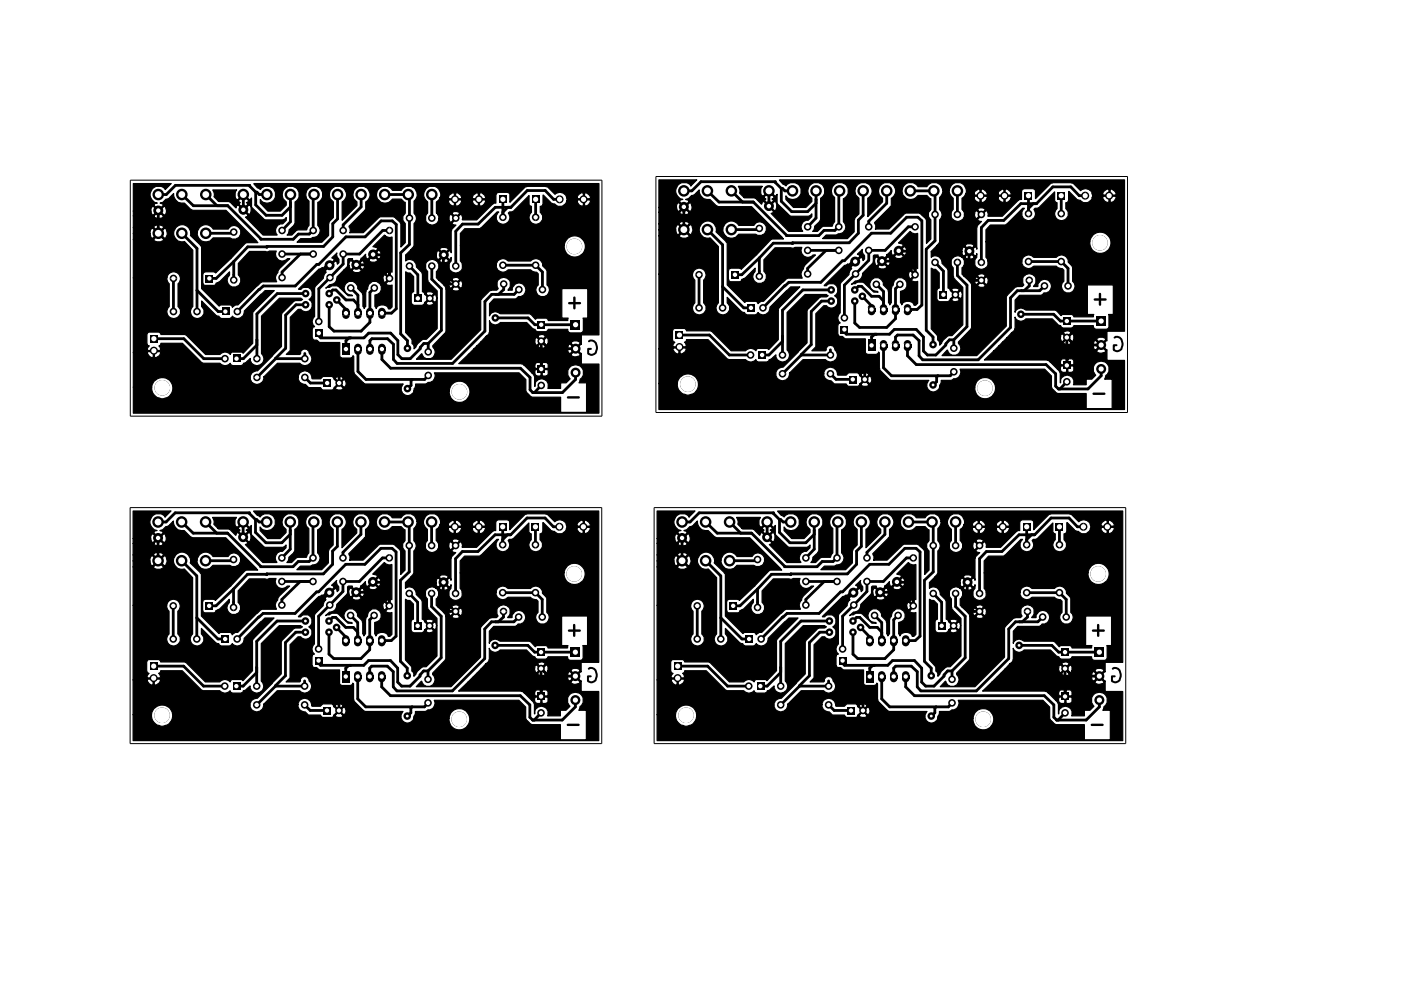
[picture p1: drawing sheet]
<svg xmlns="http://www.w3.org/2000/svg" width="297mm" height="210mm" viewBox="0 0 297 210" stroke-linecap="round" stroke-linejoin="round" font-family="sans-serif">
<!-- layer: Layer 1 -->
<path d="M139.1 37.4h100v50.1h-100z" fill="none" stroke="#000" stroke-width=".21"/>
<path d="M232.1 63.5h2.3M233.2 62.3v2.3M231.9 83.5h2.2" fill="none" stroke="#000" stroke-width=".51"/>
<path d="M236.3 71.6a1.16 1.16 0 0 1 1.2 .1 1.16 1.16 0 0 1 .5 1.1 1.92 1.92 0 0 1-.6 1.5 1.05 1.05 0 0 1-1.3-.1v-1h.6" fill="none" stroke="#000" stroke-width=".42"/>
<g fill="none" stroke="#000" stroke-width=".59">
<path d="M165.7 40h.2l.5 .5h1.6M165.7 40v2.7l2.2 2.2h3.3l1.8-1.8M165.7 40l-1.3-1.3v-.2h-15.8l-1.9 2h-1.7M145 43.9v4.8M148.2 58.3v7M150 40.5l2.4 2.3h7.3l7.1 7.2h6.8l1.1-1.1h2.3l.8-.8v-7.5l.2-.1M150 48.7l3.2 3.2v13.4M155.1 40.5l2.3 2.3M161 48.4l-.2 .3h-5.7M161 54.7v3.9M161 54.7l-3.7 3.6h-1.5l.4 .3M163 40.5v3.4"/>
<path d="M168 51.5v.1M171.2 53.1h6.6M173 40.5v5.7l-1.8 1.9M175.1 53.1l-3.9 3.8v1.2M181.4 55.4h-.5l-3.1 3v6.3l-1.7 1.7v4.6l7.2 7.2v2.2M183 40.5v5.1l-1 1.1v2.7l-2 2.1-16 .1-3 3.1M187.2 55.4h5.1l1.7 1.7M188 40.5v2.6l-3.8 3.8v1.2M190.5 53.3h2.2l1.3 1.4v3.6M193 40.5h5l.2 .1v10.5l-1.8 1.7v17.2l1.4 1.5v1.6M194 48.1h-1.4l-4.9 5h-3.5v2.1l-5.2 5.3M198.2 55.6l1.8 1.9v5"/>
<path d="M203 55.6v2.8l2 2.1M203 40.5v5M205.4 53.3v4.7l1.5 1.4h1.2M218.1 55.5h6.9l1.4 1.4v3.7M218.1 41.5v3.8M218.2 59.4v1.2l-1.1 1M219.1 43.2l-1 1M225 41.5v3.8M230.1 41.5h-1.3l-1.8-1.9h-3.8l-3.4 3.6h-3.3l-3.7 3.5h-3.3l-1.4 1.6v7.3M144.1 71h6.3l4.2 4.3h4.5M153.2 60.8l4.5 4.5h1.5M161.8 65.3l4.5-4.7 1-.7h6.7l4.6-4.6h.4l5.8-5.9h4l3.4-3.3h2.4l.9 .7v17.9l-1.1 .9h-2"/>
<path d="M165.9 72.4l-2.9 2.9h-1.4M169.9 75.3l-4 3.9M176.1 74.2v1.1h-6.2M176.1 79.2l1.1 1.2h3.6M176.2 61.5h-6l-4.3 4.3v9.5M176.2 63.8h-2l-2.2 2.2v7.1l-2.1 2.2M179 69.8v.6l.5 .5h9.1l1-1.1h4.7l1.5 1.7v2.9l.8 .9h1.8l2.1-2.1v-.3l.8-.8h.9M179 60.5v6.9M181.2 61.5l.8-.8h.7l2.1 2.1h1.6l.9 1M182.8 62.8l2 2.1v.7M185.5 70.9l-.7 .6v1.7M185.8 60.3l1.5 1.5v3.8"/>
<path d="M187.3 73.2v4.8l1.7 1.7h12.5l.7-.9M190.8 60.3l-.9 .9v6.4l-1.9 1.8h-5.8l-1-.9v-4.7M192.4 73.2v2.2l1.9 1.9h27.5l2 1.9v2.7l.6 .6h6.3l2.8-2.8v-1.5M198.8 79.7l-.2 .2v1l-.8 .7M202.2 72.1v1.7M205 60.5v8.8l-2.8 2.8M216.5 66.6h6.9l1.4 1.5h8.7M221.4 60.6l-1 1h-4.7l-1.5 1.6v6.2l-6.8 6.9h-11.8l-.7-.9v-3.2l-1.3-1.2h-3.3l-.4 .5v1.7M233.5 73.2h-5.7l-1.6-1.7v6M226.2 80.9l-1.5 1.6"/>
</g>
<g fill="#000">
<path d="M156.5 39.5h5.1a1.48 1.48 0 0 0 .2 2.1l1.3-1.3 1.2 1.3 .5-.4v2l2.4 2.4 .5 .2h3.8l.6-.5v.6l-.7 .8a1.44 1.44 0 0 0-1.4 .8 1.44 1.44 0 0 0 .2 1.6h-3l-3.7-3.8 .4-.2 .1-.3-1.1-1.1h.3l1 1 .3-.1a2.18 2.18 0 0 0 0-1.8l-.3-.1-1 1h-.3l-.9-1-.4 .1-.1 .5-1.1-1.1-.5-.2h-2.1l-.2-.2h4.4l.4 .4-.3 .3 1 1.1 .9-1.1-.1-.2-.2-.1 .5-.4-1.1-1.1-1.1 1.1h-4.4l-.8-.9a1.47 1.47 0 0 0-.3-1.4zM147.4 58.3h1.6a.8 .8 0 0 1-.8 .8 .8 .8 0 0 1-.8-.8zM147.6 57.7a.8 .8 0 0 1 .9-.2 .8 .8 0 0 1 .5 .8h-1.6zM155.1 57.5h1.5v1.6h-1.5zM161 57.8a.8 .8 0 0 1 .8 .8 .8 .8 0 0 1-.8 .8zM160.4 58l.6-.2v1.6a.8 .8 0 0 1-.7-.5 .8 .8 0 0 1 .1-.9zM180.8 57.5a.8 .8 0 0 1 .9-.2 .8 .8 0 0 1 .5 .8h-1.6zM180.6 58.1h1.6a.8 .8 0 0 1-.8 .8 .8 .8 0 0 1-.8-.8zM193.4 47.5l.6-.2v1.6a.8 .8 0 0 1-.7-.5 .8 .8 0 0 1 .1-.9zM194 47.3a.8 .8 0 0 1 .8 .8 .8 .8 0 0 1-.8 .8zM197.7 44.9l.5-.2v1.6a.8 .8 0 0 1-.7-.5 .8 .8 0 0 1 .2-.9zM198.2 44.7a.8 .8 0 0 1 .8 .8 .8 .8 0 0 1-.8 .8z"/>
<path d="M203 54.8a.8 .8 0 0 1 .8 .8 .8 .8 0 0 1-.8 .8zM202.4 55.1l.6-.3v1.6a.8 .8 0 0 1-.8-.5 .8 .8 0 0 1 .2-.8zM207.9 40.6a.85 .85 0 0 1 .8 .9 .85 .85 0 0 1-.8 .8zM207.3 40.9l.6-.3v1.7a.85 .85 0 0 1-.8-.5 .85 .85 0 0 1 .2-.9zM208.1 54.8a.8 .8 0 0 1 .8 .8 .8 .8 0 0 1-.8 .8zM207.5 55.1l.6-.3v1.6a.8 .8 0 0 1-.8-.5 .8 .8 0 0 1 .2-.8zM213 40.6a.85 .85 0 0 1 .8 .9 .85 .85 0 0 1-.8 .8zM212.4 40.9l.6-.3v1.7a.85 .85 0 0 1-.8-.5 .85 .85 0 0 1 .2-.9zM217.2 40.6h1.7v1.7h-1.7zM217.5 44.7l.6-.2v1.6a.8 .8 0 0 1-.8-.5 .8 .8 0 0 1 .2-.9zM218.1 44.5a.8 .8 0 0 1 .8 .8 .8 .8 0 0 1-.8 .8zM217.7 58.9a.8 .8 0 0 1 .8-.2 .8 .8 0 0 1 .5 .7h-1.6z"/>
<path d="M217.4 59.4h1.6a.8 .8 0 0 1-.8 .8 .8 .8 0 0 1-.8-.8zM224.2 40.6h1.6v1.7h-1.6zM224.4 44.7l.6-.2v1.6a.8 .8 0 0 1-.7-.5 .8 .8 0 0 1 .1-.9zM225 44.5a.8 .8 0 0 1 .8 .8 .8 .8 0 0 1-.8 .8zM229.5 40.9l.6-.3v1.7a.85 .85 0 0 1-.8-.5 .85 .85 0 0 1 .2-.9zM230.1 40.6a.85 .85 0 0 1 .8 .9 .85 .85 0 0 1-.8 .8zM234.6 40.9l.6-.3v1.7a.85 .85 0 0 1-.8-.5 .85 .85 0 0 1 .2-.9zM235.2 40.6a.85 .85 0 0 1 .8 .9 .85 .85 0 0 1-.8 .8zM143.2 70.2h1.7v1.7h-1.7zM143.5 73a.85 .85 0 0 1 .9-.2 .85 .85 0 0 1 .5 .8h-1.7zM143.2 73.6h1.7a.85 .85 0 0 1-.8 .8 .85 .85 0 0 1-.9-.8zM158.5 64.4h1.6v1.6h-1.6z"/>
<path d="M160.8 74.4h1.6v1.6h-1.6zM165.1 75.3h1.6a.8 .8 0 0 1-.8 .8 .8 .8 0 0 1-.8-.8zM165.3 74.7a.8 .8 0 0 1 .9-.2 .8 .8 0 0 1 .5 .8h-1.6zM165.1 79.2h1.6a.8 .8 0 0 1-.8 .8 .8 .8 0 0 1-.8-.8zM165.3 78.7a.8 .8 0 0 1 .9-.2 .8 .8 0 0 1 .5 .7h-1.6zM178.3 69.1h1.5v1.6h-1.5zM184 65.3h1.6v.7h-1.6zM184 72.1h1.6v2.3h-1.6zM184 66h1.6a.8 .8 0 0 1-.8 .8 .8 .8 0 0 1-.8-.8zM184.2 64.7a.8 .8 0 0 1 .9-.2 .8 .8 0 0 1 .5 .8h-1.6zM186.6 65.3h1.6v.7h-1.6zM186.6 72.9h1.6v.8h-1.6z"/>
<path d="M186.5 66h1.6a.8 .8 0 0 1-.8 .8 .8 .8 0 0 1-.8-.8zM186.8 64.7a.8 .8 0 0 1 .8-.2 .8 .8 0 0 1 .5 .8h-1.6zM186.5 73.7h1.6a.8 .8 0 0 1-.8 .8 .8 .8 0 0 1-.8-.8zM186.8 72.3a.8 .8 0 0 1 .8-.1 .8 .8 0 0 1 .5 .7h-1.6zM189.1 65.3h1.6v.7h-1.6zM189.1 72.9h1.6v.8h-1.6zM189.1 66h1.6a.8 .8 0 0 1-.8 .8 .8 .8 0 0 1-.8-.8zM189.3 64.7a.8 .8 0 0 1 .9-.2 .8 .8 0 0 1 .5 .8h-1.6zM189.1 73.7h1.6a.8 .8 0 0 1-.8 .8 .8 .8 0 0 1-.8-.8zM189.3 72.3a.8 .8 0 0 1 .9-.1 .8 .8 0 0 1 .5 .7h-1.6zM191.6 65.3h1.7v.7h-1.7zM191.6 72.9h1.7v.8h-1.7z"/>
<path d="M191.6 66h1.6a.8 .8 0 0 1-.8 .8 .8 .8 0 0 1-.8-.8zM191.8 64.7a.8 .8 0 0 1 .9-.2 .8 .8 0 0 1 .5 .8h-1.6zM191.6 73.7h1.6a.8 .8 0 0 1-.8 .8 .8 .8 0 0 1-.8-.8zM191.8 72.3a.8 .8 0 0 1 .9-.1 .8 .8 0 0 1 .5 .7h-1.6zM199.3 61.6h1.5v1.6h-1.5zM225.4 67.2h1.6v1.6h-1.6zM225.4 76.6h1.6v1.6h-1.6zM232.4 67h2.1v2.1h-2.1zM180 79.7h1.7v1.6h-1.7z"/>
<path d="M139.7 38.1v5.9h3.7a.81 .81 0 0 1 .5-1l1 .9h.4l.9-.9 .3 .1 .1 .5a.95 .95 0 0 1-.4 1.2l-.9-.9h-.4l-1 .9-.2-.1-.3-.7h-3.7v1h4.4l.9-.9 1 .9v.3l-.5 .2-1.3-.2-.1-.3h-4.4v2.5h4.3l.4-.5a1.29 1.29 0 0 1 1.7 .5l-1.1 1.1-1-1.1h-4.3v1.2h3.6l.2-1 .3-.1 1.1 1.1h.4l1-1.1 .3 .1 .1 .3a1.69 1.69 0 0 1-.1 1.7h-.3l-1-1h-.4l-1.1 1a.81 .81 0 0 1-.5-1h-3.6v1.3h4.3l1-1.1 1.1 1.1-.1 .2a1.75 1.75 0 0 1-1.9 0l-.1-.2h-4.3v8.1h7.1a1.44 1.44 0 0 1 2.1-1.1 1.44 1.44 0 0 1 .3 2.4v4.8l.2 .2a1.44 1.44 0 0 1-.2 2 1.44 1.44 0 0 1-2-.2 1.44 1.44 0 0 1 .1-2v-4.8l-.3-.4-.2-.9h-7.1v15.9l5.7-.2a.66 .66 0 0 1-.2 .8l-.8 .5-.2-.1v-1.2h-.3v1.2a1.12 1.12 0 0 1-1.2-1h-3v7.3h3.9l.1-.5a2.26 2.26 0 0 1 3.6-1.1 2.26 2.26 0 0 1-.6 3.8 2.26 2.26 0 0 1-3.1-2.2h-3.9v5.5h98.7v-10.4h-3.7v-2.3l-.1 .1-.9-1 .9-1 .1 .1v-2.1h3.7v-32.1h-73.1l.7 1 .6 .3a1.81 1.81 0 0 1 2.7-.3 1.81 1.81 0 0 1 0 2.7 1.81 1.81 0 0 1-2.7-.3v.8l1.6 1.7h2.7l1.2-1.3v-.7l-.7-.6a1.82 1.82 0 0 1 .7-2.5 1.82 1.82 0 0 1 2.5 .7 1.82 1.82 0 0 1-.6 2.4v4.5l-.3 .5-1 1-.1 .8-.3 .3h1l1.2-1.1h1.9l.6-1v-5.1l-.6-.5a1.82 1.82 0 0 1 .8-2.5 1.82 1.82 0 0 1 2.5 .8 1.82 1.82 0 0 1-.9 2.4v4.9l.2 .2a1.57 1.57 0 0 1 .1 1.6 1.57 1.57 0 0 1-1.5 .9l-.3 .1h-2.1l-.8 .8h5.3l1.4-1.5 .1-2.7 .9-1.1v-3.3a1.82 1.82 0 0 1-.4-2.7 1.82 1.82 0 0 1 2.7 0 1.82 1.82 0 0 1-.4 2.7v3.9l3.1-3.1v-.8l-.7-.6a1.84 1.84 0 0 1 1.2-2.6 1.84 1.84 0 0 1 2.3 1.5l-.2 1.1-.7 .6-.1 1.7-3.5 3.5 .3 .5-.1 .9h2.9l3.1-3.2 .4-.2h2.8l.5 .2 1.1 1.3v4.9l1-.9v-4.1l-.6-.7v-.8l.6-.7v-2.3l-.9-.7h-1.9l-.4 .5a1.81 1.81 0 0 1-2.3 0 1.81 1.81 0 0 1-.5-2.2l.5-.6 .6-.4a2.01 2.01 0 0 1 2.1 .9h1.9l.2-.3a1.86 1.86 0 0 1 1.9-.6 1.92 1.92 0 0 1 1.3 1.6h1.4v-.3a1.86 1.86 0 0 1 1.2-1.3 1.86 1.86 0 0 1 2 .6 1.56 1.56 0 0 1 .2 1.8h1.8l.2-.5 .7-.5 .6 .1a1.18 1.18 0 0 1 1.4 .9h2.2l.2-.5 .7-.5 .6 .1a1.18 1.18 0 0 1 1.4 .9l-.2 .3h-1.2v-1.2h-.2v1.2h-1.2l-.1-.3h-2.2l-.2 .3h-1.2v-1.2h-.2v1.2h-1.2l-.1-.3h-1.8l-.4 .8h2.2l.1-.3h2.6l.2 .3h2.2l.1-.3h2.6l.2 .3a1.63 1.63 0 0 1-1.1 1.1l-.3-.2v-1.2h-.2v1.2a.8 .8 0 0 1-1.1-.4l-.2-.5h-2.2a1.63 1.63 0 0 1-1.1 1.1l-.3-.2v-1.2h-.2v1.2a.8 .8 0 0 1-1.1-.4l-.2-.5h-2.3l-.2 .1v2.4l3.3 .1 .1-.3a1 1 0 0 1 1.5 .3l-.8 .8-.8-.8h-3.2l.4 .6v.5h2.1a.77 .77 0 0 1 .5-.9l.8 .8-.8 .9-.3-.1-.2-.7h-2.1a1.43 1.43 0 0 1-1.3 1.3 1.43 1.43 0 0 1-1.5-1v-.8l.4-.7v-2.4l-.8-1v-.7h-1.4l-.1 .7-.6 .9v2.5l.4 .7a1.32 1.32 0 0 1-.4 1.5v4.8l-.7 .8h6.1l.3-.4a1.24 1.24 0 0 1 1.6 .4l-.9 .9-1-.9h-6.1l-1.1 1.1 6.6 .1a.82 .82 0 0 1 .5-1l.9 .9h.3l1-.9 .4 .2v-4.3l.2-.5 .8-.9-.8-.1v-.3l1.7-1.8 .4 .2 .1 .5v.4h3l3.6-3.5h.5v-1.8l.2-.4h2.5l.2 .3v1.7l3.3-3.2 .4-.2 4.2 .1 1.7 1.6a1.46 1.46 0 0 1 2.5 .7h2.2l.4-.7a1.03 1.03 0 0 1 1.2-.2l.3-.1a1.17 1.17 0 0 1 .9 1.3h-1.2v-1.2h-.3v1.2h-1.2l-.1-.3h-2.2v.8h2.2l.1-.3h2.7v.3a1.45 1.45 0 0 1-1 1.1l-.2-.2v-1.2h-.3v1.2a.77 .77 0 0 1-.9-.2l-.4-.7-2.2 .1a1.47 1.47 0 0 1-2.6 .5l-.8-.3-1.6-1.6v1.9l-.3 .4-.3 .1v1.2a1.43 1.43 0 0 1 .1 2.1 1.43 1.43 0 0 1-2.1 0 1.43 1.43 0 0 1 .1-2.1v-1.2l-.5-.4v-1.9l-3.1 3.2-.5 .3h-.5l-.3 .2 .2 .3a1.47 1.47 0 0 1-.6 1.9 1.47 1.47 0 0 1-2-.5 1.47 1.47 0 0 1 .4-1.9h-.4l-3.6 3.5h-3.2l-1 1v2.6h22.1a2.25 2.25 0 0 1 3.4-1.7 2.25 2.25 0 0 1 0 3.8 2.25 2.25 0 0 1-3.4-1.7v-.4h-22.1v3.3l.5 .7h7.2a1.44 1.44 0 0 1 1-1.2 1.44 1.44 0 0 1 1.5 .5h4.7l.2-.2a1.44 1.44 0 0 1 1.6-.2 1.44 1.44 0 0 1 .8 1.4l.9 1.1v2.9l.4 .4a1.45 1.45 0 0 1-.5 1.9 1.45 1.45 0 0 1-1.9-.3 1.45 1.45 0 0 1 .2-2v-2.3l-.4-.4-.8-.1-.5-.4h-4.7a1.44 1.44 0 0 1-1.7 .4 1.44 1.44 0 0 1-.8-1.5h-7.2v.8a1.47 1.47 0 0 1-1.4 1 1.47 1.47 0 0 1-1.4-1v-.9l.4-.6v-.8l-.1 .3-.3 .1-1-.9h-.3l-.9 .9-.4-.1-.1-.7h-6.6v1.2l.2-.2a1.45 1.45 0 0 1 2.1 1.4l1.3 1.5v3.8l.5 .4h.3v-.2a1.07 1.07 0 0 1 1.6 .2l-.8 .9-.8-.9h-.3v.2l.9 .8h.4l.7-.8a.89 .89 0 0 1 .5 .8 .89 .89 0 0 1-.5 .8l-.7-.8h-.4l-.9 .8v.2h.3l.8-.8 .8 .8a.89 .89 0 0 1-.8 .5 .89 .89 0 0 1-.8-.5h-.3l-.5 .5h-1.9l-.4-.4-.1-2 .3-.4 .2-.1v-3.2l-.7-.8h-.5l-.5-.2v12.8l1.4 1.5v.9l.3 .3 .1 .8 .4-.4 .3-.6a2.03 2.03 0 0 1 1.9-1l2.3-2.3v-8l-1.8-1.8-.2-.6v-1.7l-.2-.2a1.54 1.54 0 0 1 0-1.9l.5-.3a1.42 1.42 0 0 1 1.3 0h.9l1-.9 .9 .9-.1 .3-.5 .2-1.2-.2-.1-.3h-.8l.2 .2a1.45 1.45 0 0 1 .3 1.7l-.3 .5v1.3l.4 .4h2.9v-.2l.4-.2a.84 .84 0 0 1 1.2 .4l-.8 .8-.8-.8h-2.9l1.1 1.1h1.1l.1-.5 .4-.4 .8 .8h.4l.7-.8 .4 .2 .1 .5-.2 .8-.3 .1-.7-.8h-.4l-.8 .8a.62 .62 0 0 1-.5-.7h-1.1l.5 .6v.3h1.3l.8-.9 .8 .9-.1 .2a1.07 1.07 0 0 1-1.5-.2h-1.3v9l-.3 .5-2.5 2.5v.3a1.47 1.47 0 0 1-.2 2.4 1.47 1.47 0 0 1-2.2-1l-1.1 1.2h7.4l6.3-6.3v-6.2l1.8-2 .4-.2h1.1l.4-.3-.2-.2a1.57 1.57 0 0 1 .2-1.7 1.49 1.49 0 0 1 2.5 .6v.8l-.5 .8h.9v-.5a1.48 1.48 0 0 1 2.5-.6 1.48 1.48 0 0 1-.6 2.5h-.6l-.5 .5h-4.6l-1 1v2.5l.6-.6a1.42 1.42 0 0 1 1.7 .2h6.2l.3 .2 1 1 .2-.2h2.1l.4 .5h4.1l.1-.5h-1.4v-6.3h5.6v6.3h-1.1l.1 2.7-.2 .3-2.6 .1-.3-.2-.2-.6h-4.1l-.3 .5-.2 .1h-1.8l-.4-.2-.1-.4-.7-.2-1.1-1.2h-5.6a1.32 1.32 0 0 1-2.3-.3v2.4l-.7 .9h11l.4-.4a.89 .89 0 0 1 1.2 .4l-.9 .8-.7-.8h-11l-1.1 1.1h11.4l.2-.9h.3l.8 .8h.4l.7-.8h.3l.2 .4v.8h4.8l.1-.2a1.25 1.25 0 0 1 1.8 .2l-.9 1-1-1h-4.8l-.2 .3-.3 .1-.7-.8h-.4l-.8 .8-.3-.1-.2-.6h-11.4l-.9 .9h13l.7-.8 .9 .8-.1 .3a1.07 1.07 0 0 1-1.5-.3h-13l-.7 .7h20l.2-1 .3-.1 1 1-1 1a.77 .77 0 0 1-.5-.9h-20l-1.1 1.1h21.8l1-1 .9 1v.2a1.25 1.25 0 0 1-1.9-.2h-21.8l-2 1.9h13.2l.6 .4h2.3l.4-.6h.8l.1 .1 .5-.1h.7l.4 .4-.1 .8h-1.2v-1.1h-.3v1.1h-1.1l-.2-.6h-2.2l1.6 1.6h.6l.2-.7h2.6l.1 .9-.5 .5h-.6l-.2-.2v-1.2h-.3v1.2l-.1 .2-.9-.1-.3-.6h-.6l.6 .7v2.2l.1-.6a1.45 1.45 0 0 1 1.9-1 1.45 1.45 0 0 1 .8 2h2.7v-1.2h1.2l.8-.9a1.93 1.93 0 0 1-.3-2.1 1.69 1.69 0 0 1 2.6-.4 1.69 1.69 0 0 1-.2 2.6l-.2 .8h1.6v6.3h-5.5v-3.3h-6.1l-1-.8-.3-.5v-2.4l-1.4-1.4h-18l.1 .1a1.42 1.42 0 0 1-1.4 1.9l-.5 .3h-2.1v.6l-.4 .5v.4h7.5a2.21 2.21 0 0 1 3.3-1.7 2.21 2.21 0 0 1 0 3.8 2.21 2.21 0 0 1-3.3-1.7v-.4h-7.5a1.41 1.41 0 0 1-2.1 .8 1.41 1.41 0 0 1-.2-2.3h-8l-.5-.2-1.9-2-.1-3.6-.1-.2-.3 .5h-.2h-2.1l-.2-.4v-2.9h-4.3l-.6-.5-.7-.1-.3-.4v-1.8l.1-.3 .4-.2-.3-.4a1.41 1.41 0 0 1 .3-1.8v-6.1l1.9-2 .2-.8 .4-.5-.2-.3 2.1-2 .3 .1 .2 .5 .3-.3v-.7l-.3-.4-.2-.6 .1-.3-1.1 1 .4 .2 .1 .3-2 2-.3-.1-.3-.4-.6 .4-4.3 4.3h.5v-.2a1.51 1.51 0 0 1 2.1 .2l.2 .5a1.48 1.48 0 0 1-.6 1.6l.4 .3a1.46 1.46 0 0 1 .1 1.6 1.46 1.46 0 0 1-1.4 .7l-.5-.1-.3-.4h-.6l-1.7 1.7v6.9l-.9 1h2.9l.2-.2a.93 .93 0 0 1 .9-.9 .93 .93 0 0 1 .9 .9 1.44 1.44 0 0 1 .1 2.1 1.44 1.44 0 0 1-2.1-.1h-4.7l-2.9 2.9h7.3v-.2a1.54 1.54 0 0 1 1.7-1 1.54 1.54 0 0 1 1.2 1.6h1.8l.5-.5h1.9l.5 .5h.2a1.09 1.09 0 0 1 1.6-.2v.2l-.7 .8-.9-.8h-.2v.2l.9 .8h.4l.7-.8 .3 .1a.93 .93 0 0 1-.3 1.5l-.7-.8h-.4l-.9 .8v.2h.2l.9-.9 .7 .9v.2l-.1 .1a1.12 1.12 0 0 1-1.5-.3h-.2l-.4 .4h-2.1l-.4-.5h-2.5l-.7-.7h-.3a1.33 1.33 0 0 1-1.2-1.6h-7.3v.4a1.44 1.44 0 0 1-1.6 1.2 1.44 1.44 0 0 1-1.3-1.5 1.44 1.44 0 0 1 1.5-1.3l5.1-5.2 .1-7 2.4-2.5 .5-.3h1.2l.3-.2-.3-.3h-4.6l-3.8 3.9v7.9a1.44 1.44 0 0 1-.4 2.4 1.44 1.44 0 0 1-2-1.4 2.13 2.13 0 0 1-1.4 1l-.1 .3-.4 .3h-1.8l-.4-.3-.1-.3-.2 .2a1.42 1.42 0 0 1-2-.2h-3.6l-.5-.2-3.9-4h-4.6v.3l-.4 .3 .4 .7-.1 .2h-2.7v-.4l.4-.5-.4-.3-.1-.2v-2l.4-.5h2.2l.3 .5h5.1l.5 .3 3.9 4h3.1a1.43 1.43 0 0 1 2.2 0l.3-.5h2.1l.3 .2 2-2.1v-6.5l4.6-4.7h-2l-4.4 4.4a1.45 1.45 0 0 1-.8 1.4 1.45 1.45 0 0 1-1.7-.3l-.2 .3-.3 .2h-1.9l-.3-.2-.2-.3-.6-.2-3-3.1v1.2l.1 .2a1.44 1.44 0 0 1-.1 2 1.44 1.44 0 0 1-2.1-.2 1.44 1.44 0 0 1 .2-2v-11.9l-1.8-1.9a1.81 1.81 0 0 1-2.2-1.4 1.81 1.81 0 0 1 1.6-2.1 1.81 1.81 0 0 1 2 1.7h1.3l.1-.5a1.8 1.8 0 0 1 1.6-1.2 1.8 1.8 0 0 1 1.7 .9h3.3v-.2a1.46 1.46 0 0 1 2.1-.2 1.46 1.46 0 0 1 .2 2 1.46 1.46 0 0 1-2 .3h-3.6l-.6 .6a1.89 1.89 0 0 1-2.8-1.7h-1.3l-.1 .5 2.4 2.4v8.9l3.7 3.7 .3-.2h2.1l.4 .3v.2l.7-.5h.5l4.8-4.8 .3-.1h3.1l-.2-.5a1.32 1.32 0 0 1 .4-1.5l.3-.7 2.3-2.2h-.5l-.2 .1a1.44 1.44 0 0 1-1.8 .1 1.44 1.44 0 0 1-.4-1.8h-1.4l-.4 .1-3.9-.1-2.3 2.6v2.4l.2 .3a1.47 1.47 0 0 1-.3 2 1.47 1.47 0 0 1-2-.2 1.47 1.47 0 0 1 .2-2.1v-.6l-2.1 2.1-.7 .2-.4 .5h-2l-.5-.5v-1.8l.3-.5h2.1l.3 .2 3.3-3 3.1-3.3 2.6-.1-6.8-6.9h-7l-.5-.2-1.3-1.3a1.92 1.92 0 0 1-2.2-2l-.9 .9-.8 .2-.6 .7-.6 .2 .6 .2v.3l-1 .9-.9-.9 .1-.3 .6-.2a1.83 1.83 0 0 1-1.6-1.7 1.83 1.83 0 0 1 1.3-1.9 1.86 1.86 0 0 1 2 .6l1.2-1.2zM207.1 52.6v.2z"/>
<path d="M185.2 54.2v1.3h.2a.81 .81 0 0 1 .5-1l1 .9h.4l.9-.9a1.1 1.1 0 0 1 0 1.8l-.9-.9h-.4l-1 .9a.82 .82 0 0 1-.5-.8h-.2l-.9 1h1.8l.9-.9 1 .9v.3a1.25 1.25 0 0 1-1.9-.3h-1.8l-1.4 1.5v.4h9.7a.85 .85 0 0 1 .4-1l.9 .9-.9 .8h-.1l-.3-.7h-9.7l-.2 .4a1.43 1.43 0 0 1-1.3 .8l-.8 .6a1.43 1.43 0 0 0 1.3-.4h1l.5 .3 1.9 1.8h.9l-.2-.1a1.45 1.45 0 0 1-1.6-1.4 1.45 1.45 0 0 1 1.4-1.5 1.45 1.45 0 0 1 1.5 1.5l1 1.1 .1 2.7 .2 .4 .4-.4v-2.9l.1-.5 .2-.2a1.49 1.49 0 0 1 1.9-1.6 1.49 1.49 0 0 1 .8 2.3l-1.1 .5v2.4l.3 .4a1.45 1.45 0 0 1 1.3-.7 1.45 1.45 0 0 1 1.3 .8h.3l.5-.4v-4.7l-.7 .1-.6-.1v-.3l.9-1-.9-1v-.3l.7-.1h.6l-.1-7.4a1.32 1.32 0 0 1-1.5-.4l-2.5 2.4 .9 .3 .1 .2-1.1 1.2h.4l.9-.9 .2 .1a1.17 1.17 0 0 1-.2 1.7l-.9-.9h-.4l-1 .9a.76 .76 0 0 1-.4-1l-1 .9v.3h1.7l.9-.9 .9 .9a1.07 1.07 0 0 1-1.8 0h-1.7l-1 .9-.9-1 .1-.1h-.9zM180.6 60.2l-.1 .1z"/>
<circle cx="145" cy="48.7" r="1.23"/>
<circle cx="145" cy="40.5" r="1.23"/>
<circle cx="145" cy="43.9" r=".8"/>
<circle cx="145" cy="43.9" r="1.06"/>
<circle cx="148.2" cy="58.3" r=".3"/>
<circle cx="150" cy="48.7" r="1.23"/>
<circle cx="150" cy="40.5" r="1.23"/>
<circle cx="155.1" cy="48.7" r="1.23"/>
<circle cx="155.1" cy="40.5" r="1.23"/>
<circle cx="161" cy="48.4" r=".8"/>
<circle cx="163" cy="40.5" r="1.23"/>
<circle cx="163" cy="43.7" r="1.06"/>
<circle cx="163" cy="43.9" r=".8"/>
<circle cx="168" cy="40.5" r="1.23"/>
<circle cx="171.2" cy="48.1" r=".8"/>
<circle cx="171.2" cy="58.1" r=".8"/>
<circle cx="171.2" cy="53.1" r=".8"/>
<circle cx="173" cy="40.5" r="1.23"/>
<circle cx="177.8" cy="48.1" r=".8"/>
<circle cx="177.8" cy="53.1" r=".8"/>
<circle cx="178" cy="40.5" r="1.23"/>
<circle cx="181.3" cy="55.5" r="1.06"/>
<circle cx="181.4" cy="55.4" r=".8"/>
<circle cx="183" cy="40.5" r="1.23"/>
<circle cx="184.2" cy="53.1" r=".8"/>
<circle cx="184.2" cy="48.1" r=".8"/>
<circle cx="187" cy="55.4" r="1.06"/>
<circle cx="187.2" cy="55.4" r=".8"/>
<circle cx="188" cy="40.5" r="1.23"/>
<circle cx="190.5" cy="53.2" r="1.06"/>
<circle cx="190.5" cy="53.3" r=".8"/>
<circle cx="193" cy="40.5" r="1.23"/>
<circle cx="194" cy="58.3" r=".8"/>
<circle cx="198" cy="40.5" r="1.23"/>
<circle cx="198.2" cy="55.6" r=".8"/>
<circle cx="203" cy="45.5" r=".8"/>
<circle cx="203" cy="40.5" r="1.23"/>
<circle cx="205.4" cy="53.3" r=".8"/>
<circle cx="205.5" cy="53.3" r="1.06"/>
<circle cx="208.1" cy="45.5" r=".8"/>
<circle cx="208.1" cy="59.4" r=".8"/>
<circle cx="218.1" cy="55.5" r=".8"/>
<circle cx="225" cy="55.5" r=".8"/>
<circle cx="233.2" cy="51.5" r="1.65"/>
<circle cx="148.2" cy="65.3" r=".8"/>
<circle cx="153.2" cy="65.3" r=".8"/>
<circle cx="159.1" cy="75.3" r=".8"/>
<circle cx="161.8" cy="65.3" r=".8"/>
<circle cx="176.1" cy="75.3" r=".8"/>
<circle cx="176.1" cy="79.2" r=".8"/>
<circle cx="176.2" cy="61.5" r=".8"/>
<circle cx="176.2" cy="63.8" r=".8"/>
<circle cx="179" cy="67.4" r=".8"/>
<circle cx="181.2" cy="63.8" r=".8"/>
<circle cx="181.2" cy="61.5" r=".8"/>
<circle cx="182.8" cy="62.8" r=".8"/>
<circle cx="185.8" cy="60.3" r=".8"/>
<circle cx="190.8" cy="60.3" r=".8"/>
<circle cx="197.8" cy="73.1" r=".8"/>
<circle cx="202.2" cy="78.8" r=".8"/>
<circle cx="202.2" cy="73.8" r=".8"/>
<circle cx="202.6" cy="62.5" r=".8"/>
<circle cx="216.5" cy="66.6" r=".8"/>
<circle cx="221.4" cy="60.6" r=".8"/>
<circle cx="226.2" cy="71.5" r=".8"/>
<circle cx="226.4" cy="60.6" r=".8"/>
<circle cx="233.5" cy="78.2" r="1.06"/>
<circle cx="233.5" cy="73.2" r="1.06"/>
<circle cx="145.8" cy="81.4" r="1.65"/>
<circle cx="183.3" cy="80.4" r=".8"/>
<circle cx="197.8" cy="81.6" r=".8"/>
<circle cx="208.8" cy="82.3" r="1.65"/>
<circle cx="226.2" cy="80.9" r=".8"/>
</g>
<path d="M139.7 38.1h8l-1.2 1.3-.9-.7a1.86 1.86 0 0 0-1.9 .6 1.83 1.83 0 0 0 1.1 3l-.6 .2-.1 .3 .9 .9 1.1-.9-.1-.3-.6-.2 .6-.2 .6-.7 .8-.2 .9-.9v.7a1.97 1.97 0 0 0 2.2 1.3l1.3 1.3 .5 .2h7l6.8 6.9-2.6 .1-3.1 3.3-3.3 3-.3-.2h-2.1l-.3 .5v1.8l.5 .5h2l.4-.5 .7-.2 2.1-2.1v.6a1.47 1.47 0 0 0-.1 2.2 1.47 1.47 0 0 0 2.1 0 1.47 1.47 0 0 0-.1-2.2v-2.4l2.3-2.6 3.9 .1 .4-.1h1.4l-.2 .5a1.45 1.45 0 0 0 .9 1.4 1.45 1.45 0 0 0 1.7-.3h.5l-2.3 2.2-.4 .9a1.48 1.48 0 0 0-.1 1.8h-3.1l-.3 .1-4.8 4.8h-.5l-.7 .5v-.2l-.4-.3h-2.1l-.3 .2-3.7-3.7v-8.9l-2.4-2.4 .1-.5h1.3a1.84 1.84 0 0 0 1.3 1.8 1.84 1.84 0 0 0 2.1-.7h3.8a1.42 1.42 0 0 0 1.9-.5 1.42 1.42 0 0 0-.5-1.9 1.42 1.42 0 0 0-1.9 .5h-3.3l-.1-.3a1.81 1.81 0 0 0-2-.5 1.81 1.81 0 0 0-1.3 1.6h-1.3l-.1-.5a1.81 1.81 0 0 0-2.2-1.2 1.81 1.81 0 0 0-1.3 2.3 1.81 1.81 0 0 0 2.2 1.2l1.8 1.9v11.9a1.44 1.44 0 0 0-.1 2.1 1.44 1.44 0 0 0 2.1 0 1.44 1.44 0 0 0-.1-2.1v-1.2l3 3.1 .6 .2 .2 .3 .3 .2h1.9l.3-.2 .2-.3 .2 .1a1.45 1.45 0 0 0 1.6 .2 1.45 1.45 0 0 0 .7-1.4l4.4-4.4h2l-4.6 4.7v6.5l-2 2.1-.3-.2h-2.1l-.3 .5a1.43 1.43 0 0 0-2.2 0h-3.1l-3.9-4-.5-.3h-5.1l-.3-.5h-2.2l-.4 .5v2l.1 .2 .4 .3-.4 .5v.4h2.7l.1-.2-.4-.7 .4-.3v-.3h4.6l3.9 4 .5 .2h3.6a1.43 1.43 0 0 0 2.2 0l.1 .3 .4 .3h1.8l.4-.3 .1-.3 .6-.2 .8-.8v.5a1.46 1.46 0 0 0 2.2 .8 1.46 1.46 0 0 0 .2-2.3v-7.9l3.8-3.9h4.6l.3 .3-.3 .2h-1.2l-.5 .3-2.4 2.5-.1 7-5.1 5.2a1.58 1.58 0 0 0-1.5 1 1.55 1.55 0 0 0 1.3 1.8 1.57 1.57 0 0 0 1.6-1.6h7.3v.6a1.38 1.38 0 0 0 1.5 1l.7 .7h2.5l.4 .5h2.1l.4-.4h.2l.1 .2a1.5 1.5 0 0 0 1.6 0v-.2l-.8-.9-.9 .9h-.2v-.2l.9-.8h.4l.7 .8 .3-.1a.96 .96 0 0 0-.3-1.5l-.7 .8h-.4l-.9-.8v-.2h.2l.9 .8 .8-.8a.69 .69 0 0 0-1.2-.4l-.3 .1-.2 .3h-.2l-.5-.5h-1.9l-.5 .5h-1.8l-.1-.1a1.45 1.45 0 0 0-1.3-1.5 1.45 1.45 0 0 0-1.5 1.2h-7.3l2.9-2.9h4.7l.2 .2a1.47 1.47 0 0 0 2-.2 1.47 1.47 0 0 0-.2-2.1 .93 .93 0 0 0-.9-.8 .93 .93 0 0 0-.9 .9l-.2 .2h-2.9l.9-1v-6.9l1.7-1.7h.6v.2a1.42 1.42 0 0 0 1.9-.1 1.42 1.42 0 0 0 .2-1.9l-.4-.3 .4-.3a1.42 1.42 0 0 0 0-1.7 1.42 1.42 0 0 0-1.5-.5l-.6 .4h-.5l4.3-4.3 .6-.4 .3 .4 .3 .1 2-2-.1-.3-.4-.2 1.1-1-.1 .3 .2 .6 .3 .4v.7l-.3 .3-.2-.5-.3-.1-2.1 2 .2 .3-.4 .5-.2 .8-1.9 2v6.1l-.3 .5a1.31 1.31 0 0 0 .3 1.7h-.2l-.3 .5v1.8l.3 .4 .7 .1 .6 .5h4.3v2.9l.2 .4h2.1h.2l.3-.5 .1 .2 .1 3.6 1.9 2 .5 .2h8l-.1 .2a1.41 1.41 0 0 0 .4 2.1 1.41 1.41 0 0 0 2-.8h7.5v.4a2.21 2.21 0 0 0 3.3 1.7 2.21 2.21 0 0 0 0-3.8 2.21 2.21 0 0 0-3.3 1.7h-7.5v-.4l.4-.5v-.6h2.1l.5-.3a1.4 1.4 0 0 0 1.3-2h18l1.4 1.4v2.4l.3 .5 1 .8h6.1v3.3h5.5v-6.3h-1.6l.3-.9a1.69 1.69 0 0 0 .5-2.1 1.69 1.69 0 0 0-2.3-.6 1.69 1.69 0 0 0-.7 2.2l.3 .5-.8 .9h-1.2v1.2h-2.7a1.49 1.49 0 0 0-1.5-2.1l-.5 .2-.5 .4-.3 1.1v-2.2l-.6-.7h.6l.3 .6 .9 .1 .1-.2v-1.2h.3v1.2l.2 .2h.6l.5-.5-.1-.9h-2.6l-.2 .7h-.6l-1.6-1.6h2.2l.2 .6h1.1v-1.1h.3v1.1h1.2l.1-.8-.4-.4h-.7l-.2 .1-.4-.1h-.8l-.4 .6h-2.3l-.6-.4h-13.2l2-1.9h21.8a1.25 1.25 0 0 0 1.9 .2v-.2l-.9-1-1 1h-21.8l1.1-1.1h20a.77 .77 0 0 0 .5 .9l1-1-1-1-.3 .1-.2 1h-20l.7-.7h13a1.08 1.08 0 0 0 1.5 .3l.1-.3-.9-.8-.7 .8h-13l.9-.9h11.4l.2 .6 .3 .1 .8-.8h.4l.7 .8 .3-.1 .2-.3h4.8l1 1 .9-1v-.2l-.6-.3h-.7l-.5 .3-.1 .2h-4.8v-.8l-.2-.4h-.3l-.7 .8h-.4l-.8-.8h-.3l-.2 .9h-11.4l1.1-1.1h11l.7 .8 .9-.8-.1-.2a1.04 1.04 0 0 0-1.5 .2h-11l.7-.9v-2.3a1.36 1.36 0 0 0 2.3 .2h5.6l1.1 1.2 .7 .2 .1 .4 .4 .2h1.8l.3-.2 .2-.4h4.1l.2 .6 .3 .2 2.6-.1 .2-.3-.1-2.7h1.1v-6.3h-5.6v6.3h1.4l-.1 .5h-4.1l-.4-.5h-2.1l-.2 .2-1-1-.3-.2h-6.2a1.38 1.38 0 0 0-2.3 .5v-2.6l1-1h4.6l.5-.5a1.44 1.44 0 0 0 1.6-1.3 1.44 1.44 0 0 0-1.4-1.6 1.44 1.44 0 0 0-1.5 1.5h-.9l.3-.3a1.54 1.54 0 0 0 0-1.9 1.49 1.49 0 0 0-2.6 .6v.8l.3 .5-.4 .3h-1.1l-.4 .2-1.8 2v6.2l-6.3 6.3h-7.4l1.1-1.2a1.46 1.46 0 0 0 2.2 .9 1.46 1.46 0 0 0 .2-2.3v-.3l2.5-2.5 .3-.5v-9h1.3a1.08 1.08 0 0 0 1.5 .2l.1-.2-.8-.9-.8 .9h-1.3v-.3l-.5-.6h1.1a.62 .62 0 0 0 .5 .7l.8-.8h.4l.7 .8 .3-.1 .3-.8-.2-.5-.4-.2-.7 .8h-.4l-.8-.8-.4 .4-.1 .5h-1.1l-1.1-1.1h2.9l.8 .8 .8-.8a.89 .89 0 0 0-.8-.5 .89 .89 0 0 0-.8 .5h-2.9l-.4-.4v-1.3l.5-.7a1.73 1.73 0 0 0-.7-1.7h.8l.1 .3 .6 .2 .9-.1 .3-.4-.9-.9-1 .9h-.9l-.5-.2a1.51 1.51 0 0 0-1.4 2.1l.3 .5v1.7l.2 .6 1.8 1.8v8l-2.3 2.3h-.6l-.4 .1-.9 .9-.3 .6-.4 .4a.94 .94 0 0 0-.4-1.1v-.9l-1.4-1.5v-12.8l.5 .2h.5l.7 .8v3.2l-.2 .1-.3 .4 .1 2 .4 .4h1.9l.5-.5h.3v.2a.98 .98 0 0 0 1.6-.2l-.8-.8-.8 .8h-.3v-.2l.9-.8h.4l.7 .8a.89 .89 0 0 0 .5-.8 .89 .89 0 0 0-.5-.8l-.7 .8h-.4l-.9-.8v-.2h.3l.8 .9 .8-.9a1.08 1.08 0 0 0-1.6-.2v.2h-.3l-.5-.4v-3.8l-1.3-1.5a1.41 1.41 0 0 0-.7-1.4 1.41 1.41 0 0 0-1.6 .2v-1.2h6.6a.64 .64 0 0 0 .5 .8l.9-.9h.3l1 .9 .3-.1 .1-.3v.8l-.2 .1a1.54 1.54 0 0 0 0 1.9 1.47 1.47 0 0 0 1.8 .3 1.47 1.47 0 0 0 .8-1.6h7.2v.6a1.49 1.49 0 0 0 2.5 .5h4.7l.5 .4 .8 .1 .4 .4v2.3a1.45 1.45 0 0 0-.2 2 1.45 1.45 0 0 0 1.9 .3 1.45 1.45 0 0 0 .5-1.9l-.4-.4v-2.9l-.9-1.1a1.44 1.44 0 0 0-.9-1.4 1.44 1.44 0 0 0-1.7 .4h-4.7l-.3-.2a1.38 1.38 0 0 0-1.4-.2 1.38 1.38 0 0 0-.8 1.1h-7.2l-.5-.7v-3.3h22.1v.4a2.25 2.25 0 0 0 3.4 1.7 2.25 2.25 0 0 0 0-3.8 2.25 2.25 0 0 0-3.4 1.7h-22.1v-2.6l1-1h3.2l3.6-3.5h.4a1.46 1.46 0 0 0-.3 2 1.46 1.46 0 0 0 2.1 .3 1.46 1.46 0 0 0 .2-2.1l.3-.2h.5l.5-.3 3.1-3.2v1.9l.5 .4v1.2l-.2 .2a1.43 1.43 0 0 0 .2 2 1.43 1.43 0 0 0 2-.1 1.43 1.43 0 0 0-.1-2.1v-1.2l.3-.1 .3-.4v-1.9l1.6 1.6 .8 .3a1.45 1.45 0 0 0 1.5 .5 1.45 1.45 0 0 0 1.1-1.1h2.2v.2a1.45 1.45 0 0 0 1.1 .9l.2-.2v-1.2h.3v1.2a.66 .66 0 0 0 .8-.2l.4-.7v-.3h-2.7l-.1 .3h-2.2v-.8h2.2l.1 .3h1.2v-1.2h.3v1.2h1.2a1.11 1.11 0 0 0-1.5-1.2l-.4-.1a1.54 1.54 0 0 0-.9 1h-2.2l-.1-.3a1.51 1.51 0 0 0-2.4-.4l-1.7-1.6-4.2-.1-.4 .2-3.3 3.2v-1.7l-.2-.3h-2.5l-.2 .4v1.8h-.5l-3.6 3.5h-3l.1-.4-.2-.5-.4-.2-1.7 1.8v.3l.8 .1-.8 .9-.2 .5v4.5l-.1-.3-.3-.1-1 .9h-.3l-.9-.9-.4 .1-.1 .9h-6.6l1.1-1.2h6.1l1 .9 .9-.9-.1-.3a1.43 1.43 0 0 0-1.7 0l-.1 .3h-6.1l.7-.8v-4.8l.2-.2a1.44 1.44 0 0 0-.2-2v-2.5l.6-.9 .1-.7h1.4l.2 1.1 .6 .6v2.4l-.2 .2a1.54 1.54 0 0 0 0 1.8 1.44 1.44 0 0 0 1.6 .5 1.44 1.44 0 0 0 1-1.3h2.1l.2 .7 .3 .1 .8-.9-.8-.8a.78 .78 0 0 0-.5 .9h-2.1v-.5l-.4-.6h3.2l.8 .8 .8-.8a1.08 1.08 0 0 0-1.6-.3v.3l-3.3-.1v-2.4l.2-.1h2.3a1.44 1.44 0 0 0 1 1.1l.3-.2v-1.2h.2v1.2l.3 .2 .1-.1a1.54 1.54 0 0 0 1-1h2.2l.2 .5 .8 .6 .3-.2v-1.2h.2v1.2l.3 .2 .1-.1a1.54 1.54 0 0 0 1-1l-.2-.3h-2.6l-.1 .3h-2.2l-.2-.3h-2.6l-.1 .3h-2.2l.4-.8h1.8l.1 .3h1.2v-1.2h.2v1.2h1.2l.2-.3h2.2l.1 .3h1.2v-1.2h.2v1.2h1.2l.2-.3a1.29 1.29 0 0 0-1.6-.9l-.4-.1-.7 .5-.2 .5h-2.2l-.5-.7a.79 .79 0 0 0-1.1-.2l-.4-.1-.7 .5-.2 .5h-1.8l.1-.1a1.89 1.89 0 0 0-1.2-2.3 1.87 1.87 0 0 0-1.9 .6l-.4 1h-1.4l-.1-.3a1.85 1.85 0 0 0-2.9-.9l-.4 .5h-1.9l-.1-.3a2 2 0 0 0-2.3-.4 1.82 1.82 0 0 0-.7 2.4 1.82 1.82 0 0 0 2.4 .8l.7-.7h1.9l.9 .7v2.3a1.45 1.45 0 0 0-.2 2l.2 .2v4.1l-1 .9v-4.9l-1.1-1.3-.5-.2h-2.8l-.4 .2-3.1 3.2h-2.9l.1-.9-.3-.5 3.5-3.5 .1-1.7a1.79 1.79 0 0 0 .9-1.7 1.79 1.79 0 0 0-1.3-1.6 1.93 1.93 0 0 0-2.2 1 1.86 1.86 0 0 0 .7 2.3v.8l-3.1 3.1v-3.9l.2-.1a1.82 1.82 0 0 0 .1-2.7 1.82 1.82 0 0 0-2.7 .2 1.82 1.82 0 0 0 .5 2.6v3.3l-.9 1.1-.1 2.7-1.4 1.5h-5.3l.8-.8h2.1l.3-.1a1.55 1.55 0 0 0 1.5-1 1.55 1.55 0 0 0-.3-1.7l.1-4.9a1.81 1.81 0 0 0 .7-2.6 1.81 1.81 0 0 0-2.7-.4 1.81 1.81 0 0 0 .1 2.8v5.1l-.6 1h-1.9l-1.2 1.1h-1l.3-.3 .1-.8 1-1 .3-.5v-4.5l.2-.1a1.82 1.82 0 0 0 .1-2.7 1.82 1.82 0 0 0-2.7 .2 1.82 1.82 0 0 0 .5 2.6v.7l-1.2 1.3h-2.7l-1.6-1.7v-.8l.1 .1a1.81 1.81 0 0 0 2.7 .1 1.81 1.81 0 0 0-.1-2.6 1.81 1.81 0 0 0-2.7 .3l-.6-.3-.7-1h73.1v32.1h-3.7v2.1l-.1-.1-.9 1 .9 1 .1-.1v2.3h3.7v10.4h-98.7v-5.5h3.9a2.25 2.25 0 0 0 2.9 2.4 2.25 2.25 0 0 0 1.1-3.6 2.25 2.25 0 0 0-3.8 .4l-.2 .8h-3.9v-7.3h3v.1a1.17 1.17 0 0 0 1.2 .9v-1.2h.3v1.2l.2 .1a1.38 1.38 0 0 0 1.1-1.1l-.1-.2-5.7 .2v-15.9h7.1a1.49 1.49 0 0 0 .5 1.3v4.8l-.1 .2a1.43 1.43 0 0 0 .1 2 1.43 1.43 0 0 0 2-.2 1.43 1.43 0 0 0-.1-2v-4.8l.2-.2a1.44 1.44 0 0 0-.6-2.2 1.44 1.44 0 0 0-2 1.1h-7.1v-8.1h4.3l.1 .2a1.39 1.39 0 0 0 2-.2l-1.1-1.1-1 1.1h-4.3v-1.3h3.6l.2 1h.3l1.1-1h.4l1 1h.3l.1-.4a1.65 1.65 0 0 0-.1-1.6l-.3-.1-1 1.1h-.4l-1.1-1.1a.92 .92 0 0 0-.5 1.1h-3.6v-1.2h4.3l1 1.1 1.1-1.1v-.3a1.36 1.36 0 0 0-2.1 .3h-4.3v-2.5h4.4l.1 .3 .6 .2 1.2-.2 .1-.3-1.1-.9-.9 .9h-4.4v-1h3.7l.3 .7 .2 .1 1-.9h.4l.9 .9a1.1 1.1 0 0 0 0-1.8l-.9 .9h-.4l-1-.9-.4 .3-.1 .7h-3.7zM156.5 39.5h5.1a1.48 1.48 0 0 0 .2 2.1l1.3-1.3 1.2 1.3 .5-.4v2l2.4 2.4 .5 .2h3.7l.7-.5v.6l-.7 .8a1.44 1.44 0 0 0-1.4 .8 1.44 1.44 0 0 0 .2 1.6h-3l-3.7-3.8 .4-.2 .1-.3-1.1-1.1h.3l1 1 .3-.1a2.18 2.18 0 0 0 0-1.8l-.3-.1-1 1h-.3l-.9-1-.4 .1-.1 .5-1.1-1.1-.5-.2h-2.1l-.2-.2h4.4l.4 .4-.3 .3 1 1.1 .9-1.1-.1-.2-.2-.1 .5-.4-1.1-1.1-1.1 1.1h-4.4l-.8-.9a1.47 1.47 0 0 0-.3-1.4zM185.2 54.2l.1-.1h.9l-.1 .1 .9 1 1-.9h1.7v.3a1.24 1.24 0 0 0 1.8-.3l-.9-.9-.9 .9h-1.7v-.3l1-.9-.1 .2a.82 .82 0 0 0 .5 .8l1-.9h.4l.9 .9h.2a1.44 1.44 0 0 0 0-1.7l-.2-.1-.9 .9h-.4l1.1-1.2-.1-.2-.9-.3 2.5-2.4a1.42 1.42 0 0 0 1.6 .4v7.4h-.6l-.7 .1v.3l.9 1-.9 1v.3l.6 .1 .7-.1v4.7l-.5 .4h-.3a1.45 1.45 0 0 0-1.3-.9 1.45 1.45 0 0 0-1.3 .8l-.3-.4v-2.4a1.6 1.6 0 0 0 1.4-1.1 1.57 1.57 0 0 0-1.9-1.8 1.87 1.87 0 0 0-1.1 1.7l-.2 .2-.1 .5v2.9l-.4 .4-.2-.4-.1-2.7-1-1.1a1.44 1.44 0 0 0-.9-1.4 1.44 1.44 0 0 0-1.7 .4 1.45 1.45 0 0 0-.1 1.6 1.45 1.45 0 0 0 1.4 .8l.2 .1h-.9l-1.9-1.8-.5-.3h-1a1.46 1.46 0 0 1-1.3 .4l-.1 .1 .9-.7h.2a1.52 1.52 0 0 0 1.3-1.2h9.7l.3 .7h.1l.9-.8-.9-.9a.85 .85 0 0 0-.4 1h-9.7v-.4l1.4-1.5h1.8l.1 .3a1.54 1.54 0 0 0 1.8 0v-.3l-1-.9-.9 .9h-1.8l.9-1h.2a.82 .82 0 0 0 .5 .8l1-.9h.4l.9 .9a1.1 1.1 0 0 0 0-1.8l-.9 .9h-.4l-1-.9a.81 .81 0 0 0-.5 1h-.2z" fill="none" stroke="#000" stroke-width=".25"/>
<g fill="#fff">
<path d="M216.2 66.4h.5v.5h-.5z"/>
<path d="M197.6 72.8h.4v.5h-.4z"/>
<path d="M197.6 81.4h.4v.4h-.4z"/>
<path d="M205.2 53h.4v.5h-.4z"/>
<path d="M181 63.6h.4v.5h-.4z"/>
<path d="M190.3 53h.4v.5h-.4z"/>
<path d="M182.6 62.6h.4v.4h-.4z"/>
<path d="M181 61.2h.4v.5h-.4z"/>
<path d="M187 55.1h.4v.5h-.4z"/>
<path d="M181.2 55.1h.4v.5h-.4z"/>
<path d="M162.8 43.6h.4v.5h-.4z"/>
<path d="M176 61.2h.4v.5h-.4z"/>
<path d="M176 63.6h.4v.5h-.4z"/>
<path d="M144.8 43.7h.4v.5h-.4z"/>
<circle cx="233.2" cy="51.5" r="1.65"/>
<circle cx="145.8" cy="81.4" r="1.65"/>
<circle cx="208.8" cy="82.3" r="1.65"/>
<circle cx="203" cy="45.5" r=".47"/>
<circle cx="194" cy="48.1" r=".47"/>
<circle cx="203" cy="40.5" r=".72"/>
<circle cx="198" cy="40.5" r=".72"/>
<circle cx="198.2" cy="45.5" r=".47"/>
<circle cx="193" cy="40.5" r=".72"/>
<circle cx="184.2" cy="48.1" r=".47"/>
<circle cx="184.2" cy="53.1" r=".47"/>
<circle cx="183" cy="40.5" r=".72"/>
<circle cx="188" cy="40.5" r=".72"/>
<circle cx="190.5" cy="53.2" r=".47"/>
<circle cx="194" cy="58.3" r=".47"/>
<circle cx="187.3" cy="65.6" r=".47"/>
<circle cx="189.9" cy="65.6" r=".47"/>
<circle cx="190.8" cy="60.3" r=".47"/>
<circle cx="192.4" cy="65.6" r=".47"/>
<circle cx="184.8" cy="65.6" r=".47"/>
<circle cx="185.8" cy="60.3" r=".47"/>
<circle cx="187" cy="55.4" r=".47"/>
<circle cx="202.2" cy="73.8" r=".47"/>
<circle cx="189.9" cy="73.2" r=".47"/>
<circle cx="192.4" cy="73.2" r=".47"/>
<circle cx="202.2" cy="78.8" r=".47"/>
<circle cx="187.3" cy="73.2" r=".47"/>
<circle cx="184.8" cy="73.2" r=".47"/>
<circle cx="198.2" cy="55.6" r=".47"/>
<circle cx="203" cy="55.6" r=".47"/>
<circle cx="200" cy="62.5" r=".47"/>
<circle cx="202.6" cy="62.5" r=".47"/>
<circle cx="205.5" cy="53.3" r=".47"/>
<circle cx="218.1" cy="55.5" r=".47"/>
<circle cx="221.4" cy="60.6" r=".47"/>
<circle cx="225" cy="55.5" r=".47"/>
<circle cx="226.4" cy="60.6" r=".47"/>
<circle cx="218.2" cy="59.4" r=".47"/>
<circle cx="230.1" cy="41.5" r=".55"/>
<circle cx="225" cy="41.5" r=".55"/>
<circle cx="235.2" cy="41.5" r=".55"/>
<circle cx="225" cy="45.3" r=".47"/>
<circle cx="218.1" cy="45.3" r=".47"/>
<circle cx="218.1" cy="41.5" r=".55"/>
<circle cx="208.1" cy="45.5" r=".47"/>
<circle cx="208.1" cy="59.4" r=".47"/>
<circle cx="207.9" cy="41.5" r=".55"/>
<circle cx="208.1" cy="55.6" r=".47"/>
<circle cx="213" cy="41.5" r=".55"/>
<circle cx="233.5" cy="78.2" r=".55"/>
<circle cx="226.2" cy="80.9" r=".47"/>
<circle cx="226.2" cy="77.5" r=".47"/>
<circle cx="233.5" cy="68.1" r=".55"/>
<circle cx="226.2" cy="71.5" r=".47"/>
<circle cx="233.5" cy="73.2" r=".55"/>
<circle cx="226.2" cy="68.1" r=".47"/>
<circle cx="165.9" cy="79.2" r=".47"/>
<circle cx="179" cy="67.4" r=".47"/>
<circle cx="183.3" cy="80.4" r=".47"/>
<circle cx="165.9" cy="75.3" r=".47"/>
<circle cx="179" cy="69.9" r=".47"/>
<circle cx="180.8" cy="80.4" r=".47"/>
<circle cx="176.1" cy="75.3" r=".47"/>
<circle cx="176.1" cy="79.2" r=".47"/>
<circle cx="144.1" cy="73.6" r=".55"/>
<circle cx="161.6" cy="75.3" r=".47"/>
<circle cx="161.8" cy="65.3" r=".47"/>
<circle cx="153.2" cy="65.3" r=".47"/>
<circle cx="148.2" cy="65.3" r=".47"/>
<circle cx="159.2" cy="65.3" r=".47"/>
<circle cx="159.1" cy="75.3" r=".47"/>
<circle cx="144.1" cy="71" r=".55"/>
<circle cx="171.2" cy="48.1" r=".47"/>
<circle cx="161" cy="48.4" r=".47"/>
<circle cx="171.2" cy="58.1" r=".47"/>
<circle cx="161" cy="58.6" r=".47"/>
<circle cx="171.2" cy="53.1" r=".47"/>
<circle cx="155.1" cy="48.7" r=".72"/>
<circle cx="155.8" cy="58.3" r=".47"/>
<circle cx="148.2" cy="58.3" r=".47"/>
<circle cx="150" cy="48.7" r=".72"/>
<circle cx="173" cy="40.5" r=".72"/>
<circle cx="178" cy="40.5" r=".72"/>
<circle cx="168" cy="40.5" r=".72"/>
<circle cx="163" cy="40.5" r=".72"/>
<circle cx="163" cy="43.7" r=".47"/>
<circle cx="155.1" cy="40.5" r=".72"/>
<circle cx="145" cy="40.5" r=".72"/>
<circle cx="150" cy="40.5" r=".72"/>
<circle cx="145" cy="48.7" r=".72"/>
<circle cx="145" cy="43.9" r=".47"/>
<circle cx="177.8" cy="48.1" r=".47"/>
<circle cx="177.8" cy="53.1" r=".47"/>
<circle cx="181.3" cy="55.5" r=".47"/>
<circle cx="181.4" cy="58.1" r=".47"/>
</g>
<path d="M138.7 107.6h100v50.1h-100z" fill="none" stroke="#000" stroke-width=".21"/>
<path d="M231.7 133.7h2.3M232.8 132.5v2.3M231.5 153.7h2.3" fill="none" stroke="#000" stroke-width=".51"/>
<path d="M235.9 141.8a1.16 1.16 0 0 1 1.2 .1 1.16 1.16 0 0 1 .5 1.1 1.92 1.92 0 0 1-.6 1.5 1.05 1.05 0 0 1-1.2-.1v-1h.5" fill="none" stroke="#000" stroke-width=".42"/>
<g fill="none" stroke="#000" stroke-width=".59">
<path d="M144.6 114.1v4.8M149.6 110.7l2.5 2.3h7.2l7.1 7.2h6.8l1.1-1.1h2.3l.9-.8v-7.5l.1-.1M149.6 118.9l3.2 3.2v13.4M154.7 110.7l2.4 2.3M160.6 118.6l-.2 .3h-5.7M162.6 110.7v3.4M165.3 110.2h.2l.5 .5h1.6M165.3 110.2v2.7l2.2 2.2h3.4l1.7-1.8M165.3 110.2l-1.3-1.3v-.2h-15.7l-2 2h-1.7M172.6 110.7v5.7l-1.7 1.9M182.6 110.7v5.1l-1 1.1v2.7l-1.9 2.1-16.1 .1-3 3.1M187.6 110.7v2.6l-3.8 3.8v1.2"/>
<path d="M192.6 110.7h5l.3 .1v10.5l-1.9 1.7v17.2l1.4 1.5v1.6M193.6 118.3h-1.4l-4.9 5h-3.5v2.1l-5.2 5.3v6.9M202.6 110.7v5M217.7 111.7v3.8M218.7 113.4l-1 1M224.6 111.7v3.8M229.7 111.7h-1.3l-1.7-1.9h-3.9l-3.4 3.6h-3.3l-3.7 3.5h-3.3l-1.4 1.6v7.3M147.8 128.5v7M152.8 131l4.5 4.5h1.5M160.6 124.9v3.9M160.6 124.9l-3.7 3.6h-1.5l.4 .3M161.4 135.5l4.5-4.7 1-.7h6.8l4.5-4.6h.4l5.8-5.9h4.1l3.4-3.3h2.3l.9 .7v17.9l-1 .9h-2.1"/>
<path d="M167.6 121.7v.1M170.9 123.3h6.6M174.8 123.3l-3.9 3.8v1.2M175.9 131.7h-6.1l-4.3 4.3v9.5M175.9 134h-2.1l-2.2 2.2v7.1l-2.1 2.2M180.8 131.7l.8-.8h.7l2.1 2.1h1.6l.9 1M181 125.6h-.5l-3 3v6.3l-1.7 1.7v4.6l7.2 7.2v2.2M182.5 133l1.9 2.1v.7M185.4 130.5l1.5 1.5v3.8M186.8 125.6h5.1l1.7 1.7M190.2 123.5h2.1l1.3 1.4v3.6M190.4 130.5l-.9 .9v6.4l-1.9 1.8h-5.7l-1.1-.9v-4.7"/>
<path d="M197.9 125.8l1.7 1.9v5M202.6 125.8v2.8l2 2.1v8.8l-2.8 2.8M205.1 123.5v4.7l1.4 1.4h1.2M216.1 136.8h6.9l1.5 1.5h8.6M217.7 125.7h6.9l1.5 1.4v3.7M217.8 129.6v1.2l-1.1 1M221.1 130.8l-1.1 1h-4.7l-1.4 1.6v6.2l-6.9 6.9h-11.8l-.7-.9v-3.2l-1.3-1.2h-3.3l-.4 .5v1.7M143.7 141.2h6.3l4.3 4.3h4.5M165.5 142.6l-2.9 2.9h-1.4M169.5 145.5l-4 4M175.7 144.4v1.1h-6.2M175.7 149.5l1.2 1.1h3.5"/>
<path d="M178.6 140.1v.5l.5 .5h9.1l1-1h4.7l1.5 1.6v2.9l.9 .9h1.7l2.2-2.1v-.3l.7-.8h.9M185.1 141.1l-.7 .6v1.7M186.9 143.4v4.8l1.7 1.7h12.5l.7-.9M192 143.4v2.2l1.9 1.9h27.5l2 2v2.6l.6 .6h6.3l2.8-2.8v-1.5M198.5 149.9l-.3 .2v1l-.8 .7M201.8 142.3v1.7M225.8 151.1l-1.4 1.6M233.1 143.4h-5.7l-1.6-1.7v6"/>
</g>
<g fill="#000">
<path d="M156.2 109.7h5a1.48 1.48 0 0 0 .2 2.1l1.3-1.3 1.3 1.3 .4-.4 .1 2 2.3 2.4 .5 .2h3.8l.6-.5v.6l-.7 .8a1.44 1.44 0 0 0-1.4 .8 1.44 1.44 0 0 0 .2 1.6h-3l-3.7-3.8 .4-.2 .1-.3-1.1-1.1h.4l.9 1 .3-.1a2.18 2.18 0 0 0 0-1.8l-.3-.1-.9 1h-.4l-.9-1-.4 .1-.1 .5-1-1.1-.5-.2h-2.2l-.1-.2h4.3l.4 .4-.2 .3 .9 1.1 .9-1.1-.1-.2-.2-.1 .5-.4-1.1-1.1-1.1 1.1h-4.3l-.9-.9a1.47 1.47 0 0 0-.2-1.4zM193.1 117.7l.5-.2v1.6a.8 .8 0 0 1-.7-.5 .8 .8 0 0 1 .2-.9zM193.6 117.5a.8 .8 0 0 1 .8 .8 .8 .8 0 0 1-.8 .8zM197.3 115.1l.6-.2v1.6a.8 .8 0 0 1-.8-.5 .8 .8 0 0 1 .2-.9zM197.9 114.9a.8 .8 0 0 1 .8 .8 .8 .8 0 0 1-.8 .8zM207.5 110.8a.85 .85 0 0 1 .9 .9 .85 .85 0 0 1-.9 .8zM206.9 111.1l.6-.3v1.7a.85 .85 0 0 1-.8-.5 .85 .85 0 0 1 .2-.9zM212.6 110.8a.85 .85 0 0 1 .8 .9 .85 .85 0 0 1-.8 .8zM212 111.1l.6-.3v1.7a.85 .85 0 0 1-.8-.5 .85 .85 0 0 1 .2-.9zM216.8 110.8h1.7v1.7h-1.7zM217.1 114.9l.6-.2v1.6a.8 .8 0 0 1-.8-.5 .8 .8 0 0 1 .2-.9zM217.7 114.7a.8 .8 0 0 1 .8 .8 .8 .8 0 0 1-.8 .8z"/>
<path d="M223.8 110.8h1.7v1.7h-1.7zM224.1 114.9l.5-.2v1.6a.8 .8 0 0 1-.7-.5 .8 .8 0 0 1 .2-.9zM224.6 114.7a.8 .8 0 0 1 .8 .8 .8 .8 0 0 1-.8 .8zM229.1 111.1l.6-.3v1.7a.85 .85 0 0 1-.8-.5 .85 .85 0 0 1 .2-.9zM229.7 110.8a.85 .85 0 0 1 .9 .9 .85 .85 0 0 1-.9 .8zM234.2 111.1l.6-.3v1.7a.85 .85 0 0 1-.8-.5 .85 .85 0 0 1 .2-.9zM234.8 110.8a.85 .85 0 0 1 .8 .9 .85 .85 0 0 1-.8 .8zM147 128.5h1.6a.8 .8 0 0 1-.8 .8 .8 .8 0 0 1-.8-.8zM147.3 127.9a.8 .8 0 0 1 .8-.2 .8 .8 0 0 1 .5 .8h-1.6zM154.7 127.7h1.5v1.6h-1.5zM158.1 134.6h1.6v1.6h-1.6zM160.6 128a.8 .8 0 0 1 .8 .8 .8 .8 0 0 1-.8 .8z"/>
<path d="M160 128.2l.6-.2v1.6a.8 .8 0 0 1-.7-.5 .8 .8 0 0 1 .1-.9zM180.5 127.7a.8 .8 0 0 1 .8-.2 .8 .8 0 0 1 .5 .8h-1.6zM180.2 128.3h1.6a.8 .8 0 0 1-.8 .8 .8 .8 0 0 1-.8-.8zM183.6 135.5h1.7v.7h-1.7zM183.6 136.2h1.6a.8 .8 0 0 1-.8 .8 .8 .8 0 0 1-.8-.8zM183.8 134.9a.8 .8 0 0 1 .9-.2 .8 .8 0 0 1 .5 .8h-1.6zM186.2 135.5h1.6v.7h-1.6zM186.1 136.2h1.6a.8 .8 0 0 1-.8 .8 .8 .8 0 0 1-.8-.8zM186.4 134.9a.8 .8 0 0 1 .9-.2 .8 .8 0 0 1 .4 .8h-1.6zM188.7 135.5h1.6v.7h-1.6zM188.7 136.2h1.6a.8 .8 0 0 1-.8 .8 .8 .8 0 0 1-.8-.8zM188.9 134.9a.8 .8 0 0 1 .9-.2 .8 .8 0 0 1 .5 .8h-1.6z"/>
<path d="M191.3 135.5h1.6v.7h-1.6zM191.2 136.2h1.6a.8 .8 0 0 1-.8 .8 .8 .8 0 0 1-.8-.8zM191.5 134.9a.8 .8 0 0 1 .8-.2 .8 .8 0 0 1 .5 .8h-1.6zM198.9 131.8h1.5v1.6h-1.5zM202.6 125a.8 .8 0 0 1 .8 .8 .8 .8 0 0 1-.8 .8zM202 125.3l.6-.3v1.6a.8 .8 0 0 1-.7-.5 .8 .8 0 0 1 .1-.8zM207.7 125a.8 .8 0 0 1 .8 .8 .8 .8 0 0 1-.8 .8zM207.1 125.3l.6-.3v1.6a.8 .8 0 0 1-.8-.5 .8 .8 0 0 1 .2-.8zM217.3 129.1a.8 .8 0 0 1 .9-.2 .8 .8 0 0 1 .4 .7h-1.6zM217 129.6h1.6a.8 .8 0 0 1-.8 .8 .8 .8 0 0 1-.8-.8zM225 137.4h1.7v1.6h-1.7zM232 137.2h2.1v2.1h-2.1z"/>
<path d="M142.8 140.4h1.7v1.7h-1.7zM143.1 143.2a.85 .85 0 0 1 .9-.2 .85 .85 0 0 1 .5 .8h-1.7zM142.8 143.8h1.7a.85 .85 0 0 1-.8 .8 .85 .85 0 0 1-.9-.8zM160.4 144.6h1.7v1.6h-1.7zM164.7 145.5h1.6a.8 .8 0 0 1-.8 .8 .8 .8 0 0 1-.8-.8zM165 144.9a.8 .8 0 0 1 .8-.2 .8 .8 0 0 1 .5 .8h-1.6zM164.7 149.5h1.6a.8 .8 0 0 1-.8 .8 .8 .8 0 0 1-.8-.8zM165 148.9a.8 .8 0 0 1 .8-.2 .8 .8 0 0 1 .5 .8h-1.6zM177.9 139.3h1.5v1.6h-1.5zM179.7 149.9h1.6v1.6h-1.6zM183.6 142.3h1.7v2.3h-1.7zM186.2 143.1h1.6v.8h-1.6z"/>
<path d="M186.1 143.9h1.6a.8 .8 0 0 1-.8 .8 .8 .8 0 0 1-.8-.8zM186.4 142.5a.8 .8 0 0 1 .9-.1 .8 .8 0 0 1 .4 .7h-1.6zM188.7 143.1h1.6v.8h-1.6zM188.7 143.9h1.6a.8 .8 0 0 1-.8 .8 .8 .8 0 0 1-.8-.8zM188.9 142.5a.8 .8 0 0 1 .9-.1 .8 .8 0 0 1 .5 .7h-1.6zM191.3 143.1h1.6v.8h-1.6zM191.2 143.9h1.6a.8 .8 0 0 1-.8 .8 .8 .8 0 0 1-.8-.8zM191.5 142.5a.8 .8 0 0 1 .8-.1 .8 .8 0 0 1 .5 .7h-1.6zM225 146.8h1.7v1.6h-1.7z"/>
<path d="M139.3 108.3v5.9h3.7a.81 .81 0 0 1 .6-1l.9 .9h.4l.9-.9 .3 .1 .2 .5a.95 .95 0 0 1-.5 1.2l-.9-.9h-.4l-.9 .9-.3-.1-.3-.7h-3.7v1h4.4l1-.9 1 .9-.1 .3-.5 .2-1.3-.2-.1-.3h-4.4v2.5h4.3l.4-.5a1.29 1.29 0 0 1 1.8 .5l-1.1 1.1-1.1-1.1h-4.3v1.2h3.6l.2-1 .4-.1 1 1.1h.4l1-1.1 .4 .1v.3a1.69 1.69 0 0 1 0 1.7h-.4l-1-1h-.4l-1 1a.81 .81 0 0 1-.6-1h-3.6v1.3h4.3l1.1-1.1 1.1 1.1-.1 .3a1.75 1.75 0 0 1-2 0l-.1-.3h-4.3v8.1h7.1a1.44 1.44 0 0 1 2.1-1.1 1.44 1.44 0 0 1 .3 2.4v4.8l.2 .2a1.44 1.44 0 0 1-.2 2 1.44 1.44 0 0 1-2-.1 1.44 1.44 0 0 1 .1-2.1v-4.8l-.3-.4-.2-.9h-7.1v15.9l5.7-.2a.66 .66 0 0 1-.2 .8l-.5 .4h-.5v-1.2h-.2v1.2a1.12 1.12 0 0 1-1.3-1h-3v7.3h3.9l.1-.5a2.26 2.26 0 0 1 3.7-1 2.26 2.26 0 0 1-.7 3.7 2.26 2.26 0 0 1-3.1-2.2h-3.9v5.5h98.7v-10.4h-3.7v-2.3l-.1 .1-.9-1 .9-1 .1 .1v-2.1h3.7v-32.1h-73.1l.8 1 .5 .3a1.81 1.81 0 0 1 2.7-.3 1.81 1.81 0 0 1 0 2.7 1.81 1.81 0 0 1-2.7-.3v.8l1.7 1.7h2.6l1.2-1.3v-.7l-.6-.6a1.82 1.82 0 0 1 .7-2.5 1.82 1.82 0 0 1 2.4 .7 1.82 1.82 0 0 1-.6 2.4v4.5l-.2 .5-1.1 1-.1 .8-.3 .3h1l1.2-1.1h2l.5-1v-5.1l-.5-.5a1.82 1.82 0 0 1 .7-2.5 1.82 1.82 0 0 1 2.5 .8 1.82 1.82 0 0 1-.9 2.4v4.9l.2 .2a1.57 1.57 0 0 1 .1 1.7 1.57 1.57 0 0 1-1.5 .8l-.3 .1h-2.1l-.8 .8h5.3l1.4-1.4 .1-2.8 .9-1.1v-3.3a1.82 1.82 0 0 1-.4-2.7 1.82 1.82 0 0 1 2.8 0 1.82 1.82 0 0 1-.5 2.7v3.9l3.1-3.1v-.8l-.6-.6a1.84 1.84 0 0 1 1.1-2.6 1.84 1.84 0 0 1 2.3 1.5l-.2 1.1-.7 .6-.1 1.7-3.5 3.5 .3 .5-.1 .9h2.9l3.1-3.2 .4-.2h2.8l.5 .2 1.1 1.3v4.9l1-.9v-4.1l-.5-.7v-.8l.5-.7v-2.3l-.9-.7h-1.8l-.5 .5a1.81 1.81 0 0 1-2.3 0 1.81 1.81 0 0 1-.4-2.2l.5-.6 .6-.4a2.01 2.01 0 0 1 2.1 .9h1.8l.2-.3a1.86 1.86 0 0 1 1.9-.6 1.92 1.92 0 0 1 1.3 1.6h1.4l.1-.3a1.86 1.86 0 0 1 1.1-1.3 1.86 1.86 0 0 1 2 .6 1.56 1.56 0 0 1 .2 1.8h1.8l.2-.5 .8-.5 .5 .1a1.18 1.18 0 0 1 1.4 .9h2.2l.2-.5 .7-.5 .6 .1a1.18 1.18 0 0 1 1.4 .9l-.2 .3h-1.2v-1.2h-.2v1.2h-1.2l-.1-.3h-2.2l-.2 .3h-1.2v-1.2h-.2v1.2h-1.2l-.1-.3h-1.8l-.4 .8h2.2l.1-.3h2.6l.2 .3h2.2l.1-.3h2.6l.2 .3a1.63 1.63 0 0 1-1.1 1.1l-.3-.2v-1.2h-.2v1.2a.8 .8 0 0 1-1.1-.4l-.2-.5h-2.2a1.63 1.63 0 0 1-1.1 1.1l-.3-.2v-1.2h-.2v1.2a.8 .8 0 0 1-1.1-.4l-.2-.5h-2.3l-.2 .1v2.4l3.3 .1 .2-.3a1 1 0 0 1 1.4 .3l-.8 .8-.8-.8h-3.1l.3 .6v.5h2.1a.77 .77 0 0 1 .5-.9l.8 .8-.8 .9-.2-.1-.3-.7h-2.1a1.43 1.43 0 0 1-1.3 1.3 1.43 1.43 0 0 1-1.5-1v-.8l.4-.7v-2.4l-.7-1-.1-.7h-1.4l-.1 .7-.6 .9v2.5l.5 .7a1.32 1.32 0 0 1-.5 1.5v4.8l-.6 .8h6.1l.2-.4a1.24 1.24 0 0 1 1.6 .4l-.9 .9-.9-.9h-6.1l-1.1 1.1 6.5 .1a.81 .81 0 0 1 .5-1l.9 .9h.4l.9-.9 .4 .2v-4.3l.2-.5 .8-.8-.7-.2-.1-.3 1.8-1.8 .3 .2 .2 .5-.1 .4h3l3.6-3.5h.5v-1.8l.3-.4h2.4l.3 .3v1.7l3.2-3.2 .4-.2 4.2 .1 1.7 1.6a1.46 1.46 0 0 1 2.5 .7h2.2l.4-.7a1.03 1.03 0 0 1 1.2-.2l.3-.1a1.17 1.17 0 0 1 .9 1.3h-1.2v-1.2h-.3v1.2h-1.1l-.2-.3h-2.2v.8h2.2l.2-.3h2.6l.1 .3a1.45 1.45 0 0 1-1.1 1.1l-.2-.2v-1.2h-.3v1.2a.77 .77 0 0 1-.9-.2l-.4-.7-2.2 .1a1.47 1.47 0 0 1-2.6 .5l-.8-.3-1.6-1.6v1.9l-.3 .4-.3 .1v1.2a1.43 1.43 0 0 1 .1 2.1 1.43 1.43 0 0 1-2.1 0 1.43 1.43 0 0 1 .1-2.1v-1.2l-.5-.4v-1.9l-3.1 3.2-.5 .3h-.5l-.3 .2 .2 .3a1.47 1.47 0 0 1-.6 1.9 1.47 1.47 0 0 1-1.9-.5 1.47 1.47 0 0 1 .3-1.9h-.3l-3.7 3.5h-3.2l-.9 1v2.6h22a2.25 2.25 0 0 1 3.4-1.7 2.25 2.25 0 0 1 0 3.8 2.25 2.25 0 0 1-3.4-1.7v-.4h-22v3.3l.4 .7h7.2a1.44 1.44 0 0 1 1-1.2 1.44 1.44 0 0 1 1.5 .5h4.8l.1-.2a1.44 1.44 0 0 1 1.6-.2 1.44 1.44 0 0 1 .8 1.4l.9 1.1v3l.4 .3a1.45 1.45 0 0 1-.4 1.9 1.45 1.45 0 0 1-2-.3 1.45 1.45 0 0 1 .2-1.9v-2.4l-.4-.4-.8-.1-.4-.4h-4.8a1.44 1.44 0 0 1-1.7 .4 1.44 1.44 0 0 1-.8-1.5h-7.2v.8a1.47 1.47 0 0 1-1.4 1 1.47 1.47 0 0 1-1.4-1v-.9l.4-.6v-.8l-.1 .3-.3 .1-.9-.9h-.4l-.9 .9-.3-.1-.2-.7h-6.5v1.2l.1-.2a1.45 1.45 0 0 1 2.1 1.4l1.3 1.5v3.8l.5 .4h.3l.1-.2a1.07 1.07 0 0 1 1.5 .2l-.8 .9-.8-.9h-.3v.2l.9 .8h.4l.8-.8a.89 .89 0 0 1 .5 .8 .89 .89 0 0 1-.5 .8l-.8-.8h-.4l-.9 .8v.2h.3l.8-.8 .8 .8a.89 .89 0 0 1-.8 .5 .89 .89 0 0 1-.8-.5h-.3l-.5 .5h-1.8l-.5-.4-.1-2 .3-.4 .3-.1v-3.2l-.8-.8h-.5l-.4-.2v12.8l1.3 1.5v.9l.4 .3v.8l.5-.4 .2-.6a2.03 2.03 0 0 1 2-1l2.3-2.3v-8l-1.9-1.8-.2-.6v-1.7l-.2-.2a1.54 1.54 0 0 1 0-1.9l.5-.3a1.42 1.42 0 0 1 1.3 0h1l.9-.9 .9 .9-.1 .3-.5 .2-1.2-.2v-.3h-.9l.2 .2a1.45 1.45 0 0 1 .3 1.7l-.3 .5v1.3l.4 .4h2.9l.1-.2 .3-.2a.84 .84 0 0 1 1.2 .4l-.8 .8-.8-.8h-2.9l1.1 1.1h1.1l.1-.5 .4-.4 .8 .8h.4l.8-.8 .3 .2 .2 .5-.3 .8-.2 .1-.8-.8h-.4l-.8 .8a.62 .62 0 0 1-.5-.7h-1.1l.5 .6v.3h1.3l.8-.8 .8 .8-.1 .3a1.07 1.07 0 0 1-1.5-.3h-1.3v9l-.2 .5-2.6 2.5v.3a1.47 1.47 0 0 1-.1 2.4 1.47 1.47 0 0 1-2.3-1l-1.1 1.2h7.4l6.3-6.3v-6.2l1.8-2 .4-.1h1.2l.3-.4-.2-.2a1.57 1.57 0 0 1 .2-1.7 1.49 1.49 0 0 1 2.5 .6v.8l-.5 .9h1v-.6a1.48 1.48 0 0 1 2.4-.6 1.48 1.48 0 0 1-.6 2.5h-.6l-.5 .5h-4.6l-1 1v2.5l.6-.6a1.42 1.42 0 0 1 1.7 .2h6.2l.3 .2 1 1 .2-.2h2.1l.4 .5h4.1l.1-.5h-1.3v-6.3h5.5v6.3h-1v2.7l-.2 .3-2.6 .1-.3-.2-.2-.6h-4.1l-.3 .5-.2 .1h-1.8l-.3-.2-.2-.4-.7-.2-1.1-1.2h-5.6a1.32 1.32 0 0 1-2.3-.3v2.4l-.7 .9h11l.4-.4a.89 .89 0 0 1 1.2 .4l-.9 .8-.7-.8h-11l-1 1.1h11.3l.3-.9h.2l.8 .8h.4l.8-.8h.2l.2 .4v.8h4.8l.1-.2a1.25 1.25 0 0 1 1.9 .2l-1 1-1-1h-4.8l-.2 .4h-.2l-.8-.8h-.4l-.8 .8h-.2l-.3-.7h-11.3l-1 .9h13l.7-.8 .9 .8-.1 .3a1.07 1.07 0 0 1-1.5-.3h-13l-.6 .7h19.9l.2-1 .3-.1 1 1-1 1a.77 .77 0 0 1-.5-.9h-19.9l-1.1 1.1h21.7l1-1 1 1-.1 .2a1.25 1.25 0 0 1-1.9-.2h-21.7l-2.1 1.9h13.2l.6 .4h2.3l.4-.6h.8l.2 .1 .4-.1h.7l.4 .4-.1 .8h-1.2v-1.1h-.2v1.1h-1.2l-.2-.6h-2.2l1.6 1.6h.6l.2-.7h2.6l.1 .9-.5 .5h-.6l-.2-.2v-1.2h-.2v1.2l-.2 .2-.9-.1-.3-.6h-.6l.6 .7v2.2l.1-.6a1.45 1.45 0 0 1 1.9-1 1.45 1.45 0 0 1 .8 2h2.7v-1.2h1.2l.8-.9a1.93 1.93 0 0 1-.3-2.1 1.69 1.69 0 0 1 2.6-.4 1.69 1.69 0 0 1-.1 2.6l-.3 .8h1.6v6.3h-5.5v-3.3h-6.1l-1-.8-.3-.5v-2.4l-1.4-1.4h-17.9v.1a1.41 1.41 0 0 1-1.4 1.9l-.5 .3h-2.1v.6l-.4 .5v.4h7.5a2.21 2.21 0 0 1 3.4-1.7 2.21 2.21 0 0 1 0 3.8 2.21 2.21 0 0 1-3.4-1.7v-.4h-7.5a1.41 1.41 0 0 1-2.1 .8 1.41 1.41 0 0 1-.1-2.3h-8.1l-.5-.2-1.9-2v-3.6l-.2-.2-.1 .3-.4 .2h-1.8l-.4-.2-.1-3.1h-4.2l-.7-.5-.7-.1-.3-.4v-1.8l.1-.3 .5-.2-.4-.4a1.41 1.41 0 0 1 .4-1.8v-6.1l1.8-2 .2-.8 .4-.5-.2-.3 2.2-2 .2 .1 .2 .5 .3-.3v-.7l-.3-.4-.2-.6 .1-.3-1.1 1 .4 .2 .1 .3-2 2-.3-.1-.2-.4-.7 .4-4.3 4.3h.5l.1-.2a1.5 1.5 0 0 1 2 .2l.2 .5a1.48 1.48 0 0 1-.6 1.6l.4 .3a1.46 1.46 0 0 1 .1 1.6 1.46 1.46 0 0 1-1.4 .7l-.5-.1-.3-.4h-.6l-1.7 1.7v7l-.9 .9h2.9l.2-.2a.93 .93 0 0 1 .9-.9 .93 .93 0 0 1 1 .9 1.44 1.44 0 0 1 0 2.1 1.44 1.44 0 0 1-2.1-.1h-4.7l-2.9 2.9h7.3v-.2a1.54 1.54 0 0 1 1.8-1 1.54 1.54 0 0 1 1.1 1.6h1.8l.5-.5h1.9l.5 .5h.3a1.09 1.09 0 0 1 1.6-.2v.2l-.8 .8-.8-.8h-.3v.2l.9 .8h.4l.7-.8 .3 .1a.93 .93 0 0 1-.3 1.5l-.7-.8h-.4l-.9 .8v.2h.3l.8-.9 .8 .9v.2l-.2 .1a1.12 1.12 0 0 1-1.4-.3h-.3l-.3 .4h-2.1l-.5-.5h-2.5l-.7-.7h-.2a1.33 1.33 0 0 1-1.3-1.6h-7.3v.4a1.44 1.44 0 0 1-1.6 1.2 1.44 1.44 0 0 1-1.3-1.5 1.44 1.44 0 0 1 1.6-1.3l5-5.2 .1-7 2.4-2.5 .5-.2h1.2l.3-.3-.3-.3h-4.6l-3.8 3.9v7.9a1.44 1.44 0 0 1-.4 2.4 1.44 1.44 0 0 1-2-1.4 2.13 2.13 0 0 1-1.4 1l-.3 .5-.2 .1h-1.8l-.3-.1-.2-.5-.2 .2a1.42 1.42 0 0 1-2-.2h-3.6l-.5-.2-3.9-4h-4.5l-.1 .4-.4 .2 .5 .7-.2 .2h-2.6l-.1-.4 .4-.5-.4-.2-.1-.3v-2l.4-.5h2.2l.4 .5h5l.5 .3 3.9 4h3.1a1.43 1.43 0 0 1 2.2 0l.3-.5h2.1l.3 .2 2-2.1v-6.5l4.6-4.7h-1.9l-4.4 4.4a1.45 1.45 0 0 1-.9 1.4 1.45 1.45 0 0 1-1.7-.3l-.2 .3-.3 .2h-1.9l-.3-.2-.2-.3-.6-.2-3-3.1v1.2l.2 .2a1.44 1.44 0 0 1-.2 2 1.44 1.44 0 0 1-2-.1 1.44 1.44 0 0 1 .1-2.1v-11.9l-1.7-1.9a1.81 1.81 0 0 1-2.3-1.4 1.81 1.81 0 0 1 1.6-2.1 1.81 1.81 0 0 1 2 1.7h1.4l.1-.5a1.8 1.8 0 0 1 1.5-1.2 1.8 1.8 0 0 1 1.8 .9h3.2l.1-.2a1.46 1.46 0 0 1 2-.2 1.46 1.46 0 0 1 .3 2 1.46 1.46 0 0 1-2.1 .3h-3.5l-.7 .6a1.89 1.89 0 0 1-2.7-1.7h-1.4l-.1 .6 2.4 2.3v8.9l3.7 3.7 .4-.2h2l.4 .3v.2l.7-.5h.5l4.8-4.8 .4-.1h3l-.2-.5a1.32 1.32 0 0 1 .5-1.5l.2-.7 2.3-2.2h-.5l-.2 .1a1.44 1.44 0 0 1-1.8 .1 1.44 1.44 0 0 1-.4-1.8h-1.4l-.3 .1-3.9-.1-2.4 2.6v2.4l.2 .3a1.47 1.47 0 0 1-.2 2 1.47 1.47 0 0 1-2.1-.2 1.47 1.47 0 0 1 .2-2.1v-.6l-2.1 2.1-.7 .2-.4 .5h-2l-.4-.5v-1.8l.2-.5h2.1l.4 .2 3.3-3 3-3.3 2.6-.1-6.7-6.9h-7.1l-.5-.2-1.2-1.3a1.92 1.92 0 0 1-2.3-2l-.9 .9-.7 .2-.7 .7-.6 .2 .6 .2 .1 .3-1 .9-1-.9 .1-.3 .6-.2a1.83 1.83 0 0 1-1.5-1.7 1.83 1.83 0 0 1 1.2-1.9 1.86 1.86 0 0 1 2 .6l1.3-1.2zM206.7 122.8v.2z"/>
<path d="M184.8 124.4v1.3h.2a.81 .81 0 0 1 .5-1l1 .9h.4l.9-.9a1.1 1.1 0 0 1 0 1.8l-.9-.9h-.4l-1 .9a.82 .82 0 0 1-.5-.8h-.2l-.9 1h1.8l.9-.9 1.1 .9-.1 .3a1.25 1.25 0 0 1-1.9-.3h-1.8l-1.4 1.5v.4h9.7a.85 .85 0 0 1 .5-1l.8 .9-.8 .8h-.2l-.3-.7h-9.7l-.2 .4a1.43 1.43 0 0 1-1.3 .8l-.8 .6a1.43 1.43 0 0 0 1.3-.4h1l.5 .3 1.9 1.8h.9l-.2-.1a1.45 1.45 0 0 1-1.6-1.4 1.45 1.45 0 0 1 1.5-1.5 1.45 1.45 0 0 1 1.4 1.5l1 1.1 .1 2.7 .3 .4 .3-.4v-2.9l.1-.5 .2-.2a1.49 1.49 0 0 1 1.9-1.6 1.49 1.49 0 0 1 .8 2.3l-1.1 .5v2.4l.3 .4a1.45 1.45 0 0 1 1.3-.7 1.45 1.45 0 0 1 1.3 .8h.4l.4-.4v-4.6h-.7l-.6-.1v-.3l.9-1-.9-1v-.3l.7-.1h.6l-.1-7.4a1.32 1.32 0 0 1-1.5-.4l-2.5 2.4 1 .3v.2l-1.1 1.2h.4l.9-.9 .3 .1a1.17 1.17 0 0 1-.3 1.7l-.9-.9h-.4l-1 .9a.76 .76 0 0 1-.4-1l-1 .9v.3h1.7l.9-.9 .9 .9a1.07 1.07 0 0 1-1.8 0h-1.7l-1 .9-.9-1 .1-.1h-.8zM180.2 130.4l-.1 .1z"/>
<circle cx="144.6" cy="118.9" r="1.23"/>
<circle cx="144.6" cy="114.1" r="1.06"/>
<circle cx="144.6" cy="110.7" r="1.23"/>
<circle cx="144.6" cy="114.1" r=".8"/>
<circle cx="149.6" cy="118.9" r="1.23"/>
<circle cx="149.6" cy="110.7" r="1.23"/>
<circle cx="154.7" cy="118.9" r="1.23"/>
<circle cx="154.7" cy="110.7" r="1.23"/>
<circle cx="160.6" cy="118.6" r=".8"/>
<circle cx="162.6" cy="110.7" r="1.23"/>
<circle cx="162.6" cy="113.9" r="1.06"/>
<circle cx="162.6" cy="114.1" r=".8"/>
<circle cx="167.6" cy="110.7" r="1.23"/>
<circle cx="170.9" cy="118.3" r=".8"/>
<circle cx="172.6" cy="110.7" r="1.23"/>
<circle cx="177.5" cy="118.3" r=".8"/>
<circle cx="177.6" cy="110.7" r="1.23"/>
<circle cx="182.6" cy="110.7" r="1.23"/>
<circle cx="183.8" cy="118.3" r=".8"/>
<circle cx="187.6" cy="110.7" r="1.23"/>
<circle cx="192.6" cy="110.7" r="1.23"/>
<circle cx="197.6" cy="110.7" r="1.23"/>
<circle cx="202.6" cy="115.7" r=".8"/>
<circle cx="202.6" cy="110.7" r="1.23"/>
<circle cx="207.7" cy="115.7" r=".8"/>
<circle cx="147.8" cy="135.5" r=".8"/>
<circle cx="147.8" cy="128.5" r=".3"/>
<circle cx="152.8" cy="135.5" r=".8"/>
<circle cx="161.4" cy="135.5" r=".8"/>
<circle cx="170.9" cy="128.3" r=".8"/>
<circle cx="170.9" cy="123.3" r=".8"/>
<circle cx="175.9" cy="134" r=".8"/>
<circle cx="175.9" cy="131.7" r=".8"/>
<circle cx="177.5" cy="123.3" r=".8"/>
<circle cx="178.6" cy="137.6" r=".8"/>
<circle cx="180.8" cy="134" r=".8"/>
<circle cx="180.8" cy="131.7" r=".8"/>
<circle cx="180.9" cy="125.7" r="1.06"/>
<circle cx="181" cy="125.6" r=".8"/>
<circle cx="182.5" cy="133" r=".8"/>
<circle cx="183.8" cy="123.3" r=".8"/>
<circle cx="185.4" cy="130.5" r=".8"/>
<circle cx="186.6" cy="125.6" r="1.06"/>
<circle cx="186.8" cy="125.6" r=".8"/>
<circle cx="190.2" cy="123.4" r="1.06"/>
<circle cx="190.2" cy="123.5" r=".8"/>
<circle cx="190.4" cy="130.5" r=".8"/>
<circle cx="193.6" cy="128.5" r=".8"/>
<circle cx="197.9" cy="125.8" r=".8"/>
<circle cx="202.2" cy="132.7" r=".8"/>
<circle cx="205.1" cy="123.5" r=".8"/>
<circle cx="205.1" cy="123.5" r="1.06"/>
<circle cx="207.7" cy="129.6" r=".8"/>
<circle cx="216.1" cy="136.8" r=".8"/>
<circle cx="217.7" cy="125.7" r=".8"/>
<circle cx="221.1" cy="130.8" r=".8"/>
<circle cx="224.6" cy="125.7" r=".8"/>
<circle cx="226.1" cy="130.8" r=".8"/>
<circle cx="232.8" cy="121.7" r="1.65"/>
<circle cx="145.5" cy="151.7" r="1.65"/>
<circle cx="158.8" cy="145.5" r=".8"/>
<circle cx="175.7" cy="149.5" r=".8"/>
<circle cx="175.7" cy="145.5" r=".8"/>
<circle cx="183" cy="150.6" r=".8"/>
<circle cx="197.4" cy="143.3" r=".8"/>
<circle cx="197.4" cy="151.8" r=".8"/>
<circle cx="201.8" cy="144" r=".8"/>
<circle cx="201.8" cy="149" r=".8"/>
<circle cx="208.4" cy="152.5" r="1.65"/>
<circle cx="225.8" cy="141.7" r=".8"/>
<circle cx="225.8" cy="151.1" r=".8"/>
<circle cx="233.1" cy="143.4" r="1.06"/>
<circle cx="233.1" cy="148.4" r="1.06"/>
</g>
<path d="M139.3 108.3h8.1l-1.3 1.3-.9-.7a1.86 1.86 0 0 0-1.9 .6 1.83 1.83 0 0 0 1.1 3l-.6 .2-.1 .3 1 .9 1-.9-.1-.3-.6-.2 .6-.2 .7-.7 .7-.2 .9-.9 .1 .7a1.97 1.97 0 0 0 2.2 1.3l1.2 1.3 .5 .2h7.1l6.7 6.9-2.6 .1-3 3.3-3.3 3-.4-.2h-2.1l-.2 .5v1.8l.4 .5h2l.4-.5 .7-.2 2.1-2.1v.6a1.47 1.47 0 0 0-.1 2.2 1.47 1.47 0 0 0 2.1 0 1.47 1.47 0 0 0-.1-2.2v-2.4l2.4-2.6 3.9 .1 .3-.1h1.4l-.1 .5a1.45 1.45 0 0 0 .8 1.5 1.45 1.45 0 0 0 1.7-.4h.5l-2.3 2.2-.4 .9a1.48 1.48 0 0 0-.1 1.8h-3l-.4 .1-4.8 4.8h-.5l-.7 .5v-.2l-.4-.3h-2l-.4 .2-3.7-3.7v-8.9l-2.4-2.3 .1-.6h1.4a1.84 1.84 0 0 0 1.2 1.8 1.84 1.84 0 0 0 2.2-.7h3.7a1.42 1.42 0 0 0 1.9-.5 1.42 1.42 0 0 0-.5-1.9 1.42 1.42 0 0 0-1.9 .5h-3.2l-.2-.3a1.81 1.81 0 0 0-2-.5 1.81 1.81 0 0 0-1.2 1.6h-1.4l-.1-.5a1.81 1.81 0 0 0-2.2-1.2 1.81 1.81 0 0 0-1.2 2.3 1.81 1.81 0 0 0 2.2 1.2l1.7 1.9v11.9a1.44 1.44 0 0 0-.1 2.1 1.44 1.44 0 0 0 2.1 0 1.44 1.44 0 0 0-.1-2.1v-1.2l3 3.1 .6 .2 .2 .3 .3 .2h1.9l.3-.2 .2-.3 .2 .1a1.45 1.45 0 0 0 1.6 .2 1.45 1.45 0 0 0 .8-1.4l4.4-4.4h1.9l-4.6 4.7v6.5l-2 2.1-.3-.2h-2.1l-.3 .5a1.43 1.43 0 0 0-2.2 0h-3.1l-3.9-4-.5-.3h-5l-.4-.5h-2.2l-.4 .5v2l.3 .4 .2 .1-.4 .5 .1 .4h2.6l.2-.2-.5-.7 .4-.2 .1-.4h4.5l3.9 4 .5 .2h3.6a1.43 1.43 0 0 0 2.2 0l.2 .5 .3 .1h1.8l.2-.1 .3-.5 .7-.2 .7-.8v.5a1.46 1.46 0 0 0 2.2 .8 1.46 1.46 0 0 0 .2-2.3v-7.9l3.8-3.9h4.6l.3 .3-.3 .3h-1.2l-.5 .2-2.4 2.5-.1 7-5 5.2a1.58 1.58 0 0 0-1.6 1 1.55 1.55 0 0 0 1.3 1.8 1.57 1.57 0 0 0 1.6-1.6h7.3v.6a1.38 1.38 0 0 0 1.5 1l.7 .7h2.5l.5 .5h2.1l.3-.4h.3v.2a1.5 1.5 0 0 0 1.6 0v-.2l-.8-.9-.8 .9h-.3v-.2l.9-.8h.4l.7 .8 .3-.1a.96 .96 0 0 0-.3-1.5l-.7 .8h-.4l-.9-.8v-.2h.3l.8 .8 .8-.8a.69 .69 0 0 0-1.1-.4l-.4 .1-.1 .3h-.3l-.5-.5h-1.9l-.5 .5h-1.8v-.1a1.45 1.45 0 0 0-1.4-1.5 1.45 1.45 0 0 0-1.5 1.2h-7.3l2.9-2.9h4.7l.2 .2a1.47 1.47 0 0 0 2.1-.2 1.47 1.47 0 0 0-.2-2.1 .93 .93 0 0 0-1-.8 .93 .93 0 0 0-.9 .9l-.2 .2h-2.9l.9-.9v-7l1.7-1.7h.6l.1 .2a1.42 1.42 0 0 0 1.8-.1 1.42 1.42 0 0 0 .2-1.9l-.4-.3 .4-.3a1.42 1.42 0 0 0 0-1.7 1.42 1.42 0 0 0-1.5-.5l-.6 .4h-.5l4.3-4.3 .7-.4 .2 .4 .3 .1 2-2-.1-.3-.4-.2 1.1-1-.1 .3 .2 .6 .3 .4v.7l-.3 .3-.2-.5-.2-.1-2.2 2 .2 .3-.4 .5-.2 .8-1.8 2v6.1l-.4 .5a1.31 1.31 0 0 0 .4 1.7l-.5 .2-.1 .3v1.8l.3 .4 .7 .1 .7 .5h4.2l.1 3.1 .4 .2h1.8l.4-.2 .1-.3 .2 .2v3.6l1.9 2 .5 .2h8.1l-.2 .2a1.41 1.41 0 0 0 .4 2.1 1.41 1.41 0 0 0 2-.8h7.5v.4a2.21 2.21 0 0 0 3.4 1.7 2.21 2.21 0 0 0 0-3.8 2.21 2.21 0 0 0-3.4 1.7h-7.5v-.4l.4-.5v-.6h2.1l.5-.3a1.4 1.4 0 0 0 1.4-2h17.9l1.4 1.4v2.4l.3 .5 1 .8h6.1v3.3h5.5v-6.3h-1.6l.3-.9a1.69 1.69 0 0 0 .5-2.1 1.69 1.69 0 0 0-2.3-.6 1.69 1.69 0 0 0-.7 2.2l.3 .5-.8 .9h-1.2v1.2h-2.7a1.49 1.49 0 0 0-1.4-2.1l-.6 .2-.5 .4-.3 1.1v-2.2l-.6-.7h.6l.3 .6 .9 .1 .2-.2v-1.2h.2v1.2l.2 .2h.6l.5-.5-.1-.9h-2.6l-.2 .7h-.6l-1.6-1.6h2.2l.2 .6h1.2v-1.1h.2v1.1h1.2l.1-.8-.4-.4h-.7l-.2 .1-.4-.1h-.8l-.4 .6h-2.3l-.6-.4h-13.2l2.1-1.9h21.7a1.25 1.25 0 0 0 1.9 .2l.1-.2-1-1-1 1h-21.7l1.1-1.1h19.9a.77 .77 0 0 0 .5 .9l1-1-1-1-.3 .1-.2 1h-19.9l.6-.7h13a1.08 1.08 0 0 0 1.5 .3l.1-.3-.9-.8-.7 .8h-13l1-.9h11.3l.3 .7h.2l.8-.8h.4l.8 .8h.2l.2-.4h4.8l1 1 1-1-.1-.2-.6-.3h-.7l-.5 .3-.1 .2h-4.8v-.8l-.2-.4h-.2l-.8 .8h-.4l-.8-.8h-.2l-.3 .9h-11.3l1-1.1h11l.7 .8 .9-.8-.1-.2a1.04 1.04 0 0 0-1.5 .2h-11l.7-.9v-2.3a1.36 1.36 0 0 0 2.3 .2h5.6l1.1 1.2 .7 .2 .2 .4 .3 .2h1.8l.3-.2 .2-.4h4.1l.2 .6 .3 .2 2.6-.1 .2-.3v-2.7h1v-6.3h-5.5v6.3h1.3l-.1 .5h-4.1l-.4-.5h-2.1l-.2 .2-1-1-.3-.2h-6.2a1.38 1.38 0 0 0-2.3 .5v-2.6l1-1h4.6l.5-.5a1.44 1.44 0 0 0 1.7-1.3 1.44 1.44 0 0 0-1.5-1.6 1.44 1.44 0 0 0-1.4 1.6h-1l.3-.4a1.54 1.54 0 0 0 0-1.9 1.49 1.49 0 0 0-2.5 .6v.8l.2 .5-.3 .4h-1.2l-.4 .1-1.8 2v6.2l-6.3 6.3h-7.4l1.1-1.2a1.46 1.46 0 0 0 2.2 .9 1.46 1.46 0 0 0 .2-2.3v-.3l2.6-2.5 .2-.5v-9h1.3a1.08 1.08 0 0 0 1.5 .3l.1-.3-.8-.8-.8 .8h-1.3v-.3l-.5-.6h1.1a.62 .62 0 0 0 .5 .7l.8-.8h.4l.8 .8 .2-.1 .3-.8-.2-.5-.3-.2-.8 .8h-.4l-.8-.8-.4 .4-.1 .5h-1.1l-1.1-1.1h2.9l.8 .8 .8-.8a.89 .89 0 0 0-.8-.5 .89 .89 0 0 0-.8 .5h-2.9l-.4-.4v-1.3l.5-.7a1.73 1.73 0 0 0-.7-1.7h.9v.3l.6 .2 1-.1 .2-.4-.9-.9-.9 .9h-1l-.5-.2a1.51 1.51 0 0 0-1.4 2.1l.3 .5v1.7l.2 .6 1.9 1.8v8l-2.3 2.3h-.7l-.4 .1-.9 .9-.2 .6-.5 .4a.94 .94 0 0 0-.4-1.1v-.9l-1.3-1.5v-12.8l.4 .2h.5l.8 .8v3.2l-.5 .2-.1 .3 .1 2 .5 .4h1.8l.5-.5h.3l.1 .2a.98 .98 0 0 0 1.5-.2l-.8-.8-.8 .8h-.3v-.2l.9-.8h.4l.8 .8a.89 .89 0 0 0 .5-.8 .89 .89 0 0 0-.5-.8l-.8 .8h-.4l-.9-.8v-.2h.3l.8 .9 .8-.9a1.08 1.08 0 0 0-1.5-.2l-.1 .2h-.3l-.5-.4v-3.8l-1.3-1.5a1.41 1.41 0 0 0-.7-1.4 1.41 1.41 0 0 0-1.5 .2v-1.2h6.5a.64 .64 0 0 0 .5 .8l.9-.9h.4l.9 .9 .3-.1 .1-.3v.8l-.2 .1a1.54 1.54 0 0 0 0 1.9 1.47 1.47 0 0 0 1.8 .3 1.47 1.47 0 0 0 .8-1.6h7.2v.6a1.49 1.49 0 0 0 2.5 .5h4.8l.4 .4 .8 .1 .4 .4v2.4a1.45 1.45 0 0 0-.2 1.9 1.45 1.45 0 0 0 1.9 .3 1.45 1.45 0 0 0 .5-1.9l-.4-.3v-3l-.9-1.1a1.44 1.44 0 0 0-.9-1.4 1.44 1.44 0 0 0-1.6 .4h-4.8l-.2-.2a1.38 1.38 0 0 0-1.5-.2 1.38 1.38 0 0 0-.8 1.1h-7.2l-.4-.7v-3.3h22v.4a2.25 2.25 0 0 0 3.4 1.7 2.25 2.25 0 0 0 0-3.8 2.25 2.25 0 0 0-3.4 1.7h-22v-2.6l.9-1h3.2l3.7-3.5h.3a1.46 1.46 0 0 0-.3 2 1.46 1.46 0 0 0 2.1 .3 1.46 1.46 0 0 0 .2-2.1l.3-.2h.5l.5-.3 3.1-3.2v1.9l.5 .4v1.2l-.1 .2a1.43 1.43 0 0 0 .1 2 1.43 1.43 0 0 0 2.1-.1 1.43 1.43 0 0 0-.2-2.1v-1.2l.3-.1 .3-.4v-1.9l1.6 1.6 .8 .3a1.45 1.45 0 0 0 1.5 .5 1.45 1.45 0 0 0 1.1-1.1h2.2l.1 .2a1.45 1.45 0 0 0 1 .9l.2-.2v-1.2h.3v1.2a.66 .66 0 0 0 .8-.2l.4-.5v-.5h-2.6l-.2 .3h-2.2v-.8h2.2l.2 .3h1.1v-1.2h.3v1.2h1.2a1.11 1.11 0 0 0-1.5-1.2l-.4-.1a1.54 1.54 0 0 0-.9 1h-2.2l-.1-.3a1.51 1.51 0 0 0-2.4-.4l-1.7-1.6-4.2-.1-.4 .2-3.2 3.2v-1.7l-.3-.3h-2.4l-.3 .4v1.8h-.5l-3.6 3.5h-3l.1-.4-.2-.5-.3-.2-1.8 1.8 .1 .3 .7 .2-.8 .8-.2 .5v4.5l-.1-.3-.3-.1-.9 .9h-.4l-.9-.9-.3 .1-.2 .9h-6.5l1.1-1.2h6.1l.9 .9 .9-.9-.1-.3a1.43 1.43 0 0 0-1.7 0v.3h-6.1l.6-.8v-4.8l.2-.2a1.44 1.44 0 0 0-.2-2v-2.5l.6-.9 .1-.7h1.4l.2 1.1 .6 .6v2.4l-.2 .2a1.54 1.54 0 0 0 0 1.8 1.44 1.44 0 0 0 1.6 .5 1.44 1.44 0 0 0 1-1.3h2.1l.3 .7 .2 .1 .8-.9-.8-.8a.78 .78 0 0 0-.5 .9h-2.1v-.5l-.3-.6h3.1l.8 .8 .8-.8a1.08 1.08 0 0 0-1.5-.3l-.1 .3-3.3-.1v-2.4l.2-.1h2.3a1.45 1.45 0 0 0 1 1.1l.3-.2v-1.2h.2v1.2l.3 .2 .2-.1a1.54 1.54 0 0 0 .9-1h2.2l.2 .5 .8 .6 .3-.2v-1.2h.2v1.2l.3 .2 .1-.1a1.54 1.54 0 0 0 1-1l-.2-.3h-2.6l-.1 .3h-2.2l-.2-.3h-2.6l-.1 .3h-2.2l.4-.8h1.8l.1 .3h1.2v-1.2h.2v1.2h1.2l.2-.3h2.2l.1 .3h1.2v-1.2h.2v1.2h1.2l.2-.3a1.29 1.29 0 0 0-1.6-.9l-.4-.1-.7 .5-.2 .5h-2.2l-.5-.7a.79 .79 0 0 0-1.1-.2l-.3-.1-.8 .5-.2 .5h-1.8l.1-.1a1.89 1.89 0 0 0-1.2-2.3 1.87 1.87 0 0 0-1.9 .6l-.4 1h-1.4l-.1-.3a1.85 1.85 0 0 0-2.8-.9l-.5 .5h-1.8l-.2-.3a2 2 0 0 0-2.3-.4 1.82 1.82 0 0 0-.7 2.4 1.82 1.82 0 0 0 2.4 .8l.8-.7h1.8l.9 .7v2.3a1.45 1.45 0 0 0-.2 2l.2 .2v4.1l-1 .9v-4.9l-1.1-1.3-.5-.2h-2.8l-.4 .2-3.1 3.2h-2.9l.1-.9-.3-.5 3.5-3.5 .1-1.7a1.79 1.79 0 0 0 .9-1.7 1.79 1.79 0 0 0-1.2-1.6 1.93 1.93 0 0 0-2.2 1 1.86 1.86 0 0 0 .6 2.3v.8l-3.1 3.1v-3.9l.3-.1a1.82 1.82 0 0 0 0-2.7 1.82 1.82 0 0 0-2.7 .2 1.82 1.82 0 0 0 .5 2.6v3.3l-.9 1.1-.1 2.8-1.4 1.4h-5.3l.8-.8h2.1l.3-.1a1.55 1.55 0 0 0 1.5-.9 1.55 1.55 0 0 0-.3-1.8l.1-4.9a1.81 1.81 0 0 0 .7-2.6 1.81 1.81 0 0 0-2.7-.4 1.81 1.81 0 0 0 .1 2.8v5.1l-.5 1h-2l-1.2 1.1h-1l.3-.3 .1-.8 1.1-1 .2-.5v-4.5l.3-.1a1.82 1.82 0 0 0 0-2.7 1.82 1.82 0 0 0-2.7 .2 1.82 1.82 0 0 0 .5 2.6v.7l-1.2 1.3h-2.6l-1.7-1.7v-.8l.1 .1a1.81 1.81 0 0 0 2.7 .1 1.81 1.81 0 0 0-.1-2.6 1.81 1.81 0 0 0-2.7 .3l-.5-.3-.8-1h73.1v32.1h-3.7v2.1l-.1-.1-.9 1 .9 1 .1-.1v2.3h3.7v10.4h-98.7v-5.5h3.9a2.25 2.25 0 0 0 2.9 2.4 2.25 2.25 0 0 0 1.1-3.6 2.25 2.25 0 0 0-3.7 .4l-.3 .8h-3.9v-7.3h3v.1a1.17 1.17 0 0 0 1.3 .9v-1.2h.2v1.2l.3 .1a1.38 1.38 0 0 0 1.1-1.1l-.2-.2-5.7 .2v-15.9h7.1a1.49 1.49 0 0 0 .5 1.3v4.8l-.1 .2a1.43 1.43 0 0 0 .1 2 1.43 1.43 0 0 0 2.1-.2 1.43 1.43 0 0 0-.2-2v-4.8l.2-.2a1.44 1.44 0 0 0-.6-2.2 1.44 1.44 0 0 0-2 1.1h-7.1v-8.1h4.3l.1 .3a1.39 1.39 0 0 0 2.1-.3l-1.1-1.1-1.1 1.1h-4.3v-1.3h3.6l.2 1h.4l1-1h.4l1 1h.4v-.4a1.65 1.65 0 0 0 0-1.6l-.4-.1-1 1.1h-.4l-1-1.1a.92 .92 0 0 0-.6 1.1h-3.6v-1.2h4.3l1.1 1.1 1.1-1.1-.1-.3a1.36 1.36 0 0 0-2.1 .3h-4.3v-2.5h4.4l.1 .3 .6 .2 1.2-.2 .1-.3-1-.9-1 .9h-4.4v-1h3.7l.3 .7 .3 .1 .9-.9h.4l.9 .9a1.1 1.1 0 0 0 0-1.8l-.9 .9h-.4l-.9-.9-.5 .3-.1 .7h-3.7zM156.2 109.7h5a1.48 1.48 0 0 0 .2 2.1l1.3-1.3 1.3 1.3 .4-.4 .1 2 2.3 2.4 .5 .2h3.8l.6-.5v.6l-.7 .8a1.44 1.44 0 0 0-1.4 .8 1.44 1.44 0 0 0 .2 1.6h-3l-3.7-3.8 .4-.2 .1-.3-1.1-1.1h.4l.9 1 .3-.1a2.18 2.18 0 0 0 0-1.8l-.3-.1-.9 1h-.4l-.9-1-.4 .1-.1 .5-1-1.1-.5-.2h-2.2l-.1-.2h4.3l.4 .4-.2 .3 .9 1.1 .9-1.1-.1-.2-.2-.1 .5-.4-1.1-1.1-1.1 1.1h-4.3l-.9-.9a1.47 1.47 0 0 0-.2-1.4zM184.8 124.4l.2-.1h.8l-.1 .1 .9 1 1-.9h1.7l.1 .3a1.24 1.24 0 0 0 1.7-.3l-.9-.9-.9 .9h-1.7v-.3l1-.9-.1 .2a.82 .82 0 0 0 .5 .8l1-.9h.4l.9 .9h.3a1.44 1.44 0 0 0 0-1.7l-.3-.1-.9 .9h-.4l1.1-1.2v-.2l-1-.3 2.5-2.4a1.43 1.43 0 0 0 1.6 .4v7.4h-.6l-.7 .1v.3l.9 1-.9 1v.3l.6 .1h.7v4.6l-.4 .4h-.4a1.45 1.45 0 0 0-1.3-.9 1.45 1.45 0 0 0-1.3 .8l-.3-.4v-2.4a1.6 1.6 0 0 0 1.4-1 1.57 1.57 0 0 0-1.9-1.9 1.87 1.87 0 0 0-1.1 1.7l-.2 .2-.1 .5v2.9l-.3 .4-.3-.4-.1-2.7-1-1.1a1.44 1.44 0 0 0-.9-1.4 1.44 1.44 0 0 0-1.6 .4 1.45 1.45 0 0 0-.2 1.6 1.45 1.45 0 0 0 1.4 .8l.2 .1h-.9l-1.9-1.8-.5-.3h-1a1.46 1.46 0 0 1-1.3 .4l-.1 .1 .9-.7h.2a1.52 1.52 0 0 0 1.3-1.2h9.7l.3 .7h.2l.8-.8-.8-.9a.85 .85 0 0 0-.5 1h-9.7v-.4l1.4-1.5h1.8l.1 .3a1.54 1.54 0 0 0 1.8 0l.1-.3-1.1-.9-.9 .9h-1.8l.9-1h.2a.82 .82 0 0 0 .5 .8l1-.9h.4l.9 .9a1.1 1.1 0 0 0 0-1.8l-.9 .9h-.4l-1-.9a.81 .81 0 0 0-.5 1h-.2z" fill="none" stroke="#000" stroke-width=".25"/>
<g fill="#fff">
<path d="M215.9 136.6h.4v.5h-.4z"/>
<path d="M197.2 143h.4v.5h-.4z"/>
<path d="M197.2 151.6h.4v.4h-.4z"/>
<path d="M204.9 123.2h.4v.5h-.4z"/>
<path d="M180.6 133.8h.5v.5h-.5z"/>
<path d="M190 123.2h.4v.5h-.4z"/>
<path d="M182.3 132.8h.4v.4h-.4z"/>
<path d="M180.6 131.4h.5v.5h-.5z"/>
<path d="M186.6 125.4h.4v.4h-.4z"/>
<path d="M180.8 125.4h.4v.4h-.4z"/>
<path d="M162.4 113.8h.4v.5h-.4z"/>
<path d="M175.6 131.4h.5v.5h-.5z"/>
<path d="M175.6 133.8h.5v.5h-.5z"/>
<path d="M144.4 113.9h.4v.5h-.4z"/>
<circle cx="232.8" cy="121.7" r="1.65"/>
<circle cx="145.5" cy="151.7" r="1.65"/>
<circle cx="208.4" cy="152.5" r="1.65"/>
<circle cx="202.6" cy="115.7" r=".47"/>
<circle cx="193.6" cy="118.3" r=".47"/>
<circle cx="202.6" cy="110.7" r=".72"/>
<circle cx="197.6" cy="110.7" r=".72"/>
<circle cx="197.9" cy="115.7" r=".47"/>
<circle cx="192.6" cy="110.7" r=".72"/>
<circle cx="183.8" cy="118.3" r=".47"/>
<circle cx="183.8" cy="123.3" r=".47"/>
<circle cx="182.6" cy="110.7" r=".72"/>
<circle cx="187.6" cy="110.7" r=".72"/>
<circle cx="190.2" cy="123.4" r=".47"/>
<circle cx="193.6" cy="128.5" r=".47"/>
<circle cx="186.9" cy="135.8" r=".47"/>
<circle cx="189.5" cy="135.8" r=".47"/>
<circle cx="190.4" cy="130.5" r=".47"/>
<circle cx="192" cy="135.8" r=".47"/>
<circle cx="184.4" cy="135.8" r=".47"/>
<circle cx="185.4" cy="130.5" r=".47"/>
<circle cx="186.6" cy="125.6" r=".47"/>
<circle cx="201.8" cy="144" r=".47"/>
<circle cx="189.5" cy="143.4" r=".47"/>
<circle cx="192" cy="143.4" r=".47"/>
<circle cx="201.8" cy="149" r=".47"/>
<circle cx="186.9" cy="143.4" r=".47"/>
<circle cx="184.4" cy="143.4" r=".47"/>
<circle cx="197.9" cy="125.8" r=".47"/>
<circle cx="202.6" cy="125.8" r=".47"/>
<circle cx="199.6" cy="132.7" r=".47"/>
<circle cx="202.2" cy="132.7" r=".47"/>
<circle cx="205.1" cy="123.5" r=".47"/>
<circle cx="217.7" cy="125.7" r=".47"/>
<circle cx="221.1" cy="130.8" r=".47"/>
<circle cx="224.6" cy="125.7" r=".47"/>
<circle cx="226.1" cy="130.8" r=".47"/>
<circle cx="217.8" cy="129.6" r=".47"/>
<circle cx="229.7" cy="111.7" r=".55"/>
<circle cx="224.6" cy="111.7" r=".55"/>
<circle cx="234.8" cy="111.7" r=".55"/>
<circle cx="224.6" cy="115.5" r=".47"/>
<circle cx="217.7" cy="115.5" r=".47"/>
<circle cx="217.7" cy="111.7" r=".55"/>
<circle cx="207.7" cy="115.7" r=".47"/>
<circle cx="207.7" cy="129.6" r=".47"/>
<circle cx="207.5" cy="111.7" r=".55"/>
<circle cx="207.7" cy="125.8" r=".47"/>
<circle cx="212.6" cy="111.7" r=".55"/>
<circle cx="233.1" cy="148.4" r=".55"/>
<circle cx="225.8" cy="151.1" r=".47"/>
<circle cx="225.8" cy="147.7" r=".47"/>
<circle cx="233.1" cy="138.3" r=".55"/>
<circle cx="225.8" cy="141.7" r=".47"/>
<circle cx="233.1" cy="143.4" r=".55"/>
<circle cx="225.8" cy="138.3" r=".47"/>
<circle cx="165.5" cy="149.5" r=".47"/>
<circle cx="178.6" cy="137.6" r=".47"/>
<circle cx="183" cy="150.6" r=".47"/>
<circle cx="165.5" cy="145.5" r=".47"/>
<circle cx="178.6" cy="140.1" r=".47"/>
<circle cx="180.4" cy="150.6" r=".47"/>
<circle cx="175.7" cy="145.5" r=".47"/>
<circle cx="175.7" cy="149.5" r=".47"/>
<circle cx="143.7" cy="143.8" r=".55"/>
<circle cx="161.2" cy="145.5" r=".47"/>
<circle cx="161.4" cy="135.5" r=".47"/>
<circle cx="152.8" cy="135.5" r=".47"/>
<circle cx="147.8" cy="135.5" r=".47"/>
<circle cx="158.8" cy="135.5" r=".47"/>
<circle cx="158.8" cy="145.5" r=".47"/>
<circle cx="143.7" cy="141.2" r=".55"/>
<circle cx="170.9" cy="118.3" r=".47"/>
<circle cx="160.6" cy="118.6" r=".47"/>
<circle cx="170.9" cy="128.3" r=".47"/>
<circle cx="160.6" cy="128.8" r=".47"/>
<circle cx="170.9" cy="123.3" r=".47"/>
<circle cx="154.7" cy="118.9" r=".72"/>
<circle cx="155.4" cy="128.5" r=".47"/>
<circle cx="147.8" cy="128.5" r=".47"/>
<circle cx="149.6" cy="118.9" r=".72"/>
<circle cx="172.6" cy="110.7" r=".72"/>
<circle cx="177.6" cy="110.7" r=".72"/>
<circle cx="167.6" cy="110.7" r=".72"/>
<circle cx="162.6" cy="110.7" r=".72"/>
<circle cx="162.6" cy="113.9" r=".47"/>
<circle cx="154.7" cy="110.7" r=".72"/>
<circle cx="144.6" cy="110.7" r=".72"/>
<circle cx="149.6" cy="110.7" r=".72"/>
<circle cx="144.6" cy="118.9" r=".72"/>
<circle cx="144.6" cy="114.1" r=".47"/>
<circle cx="177.5" cy="118.3" r=".47"/>
<circle cx="177.5" cy="123.3" r=".47"/>
<circle cx="180.9" cy="125.7" r=".47"/>
<circle cx="181" cy="128.3" r=".47"/>
</g>
<path d="M27.6 38.2h100v50h-100z" fill="none" stroke="#000" stroke-width=".21"/>
<path d="M120.7 64.3h2.3M121.8 63.1v2.3M120.4 84.3h2.3" fill="none" stroke="#000" stroke-width=".51"/>
<path d="M124.9 72.4a1.16 1.16 0 0 1 1.2 0 1.16 1.16 0 0 1 .5 1.1 1.92 1.92 0 0 1-.6 1.6 1.05 1.05 0 0 1-1.3-.1v-1h.6" fill="none" stroke="#000" stroke-width=".42"/>
<g fill="none" stroke="#000" stroke-width=".59">
<path d="M33.6 44.7v4.8M36.8 59v7.1M38.6 49.5l3.2 3.2v13.4M43.6 41.2l2.4 2.4M49.6 55.5l-3.8 3.5h-1.4l.3 .4M49.6 55.5v3.9M49.6 49.2l-.2 .3h-5.8M51.6 41.2v3.4M54.2 40.7h.3l.5 .5h1.6M54.2 40.7l-1.3-1.2v-.2h-15.7l-2 1.9h-1.6M54.2 40.7v2.7l2.2 2.2h3.4l1.8-1.7M56.6 52.3v.1"/>
<path d="M59.8 53.9h6.6M61.6 41.2v5.8l-1.8 1.9M63.7 53.9l-3.9 3.8v1.2M66.6 41.2l-.2 .2v7.5l-.8 .7h-2.3l-1.1 1.1h-6.9l-7-7.1h-7.3l-2.4-2.4M70 56.1h-.5l-3.1 3.1v6.3l-1.7 1.7v4.6l7.2 7.2v2.2M71.6 41.2v5.2l-1 1v2.8l-2 2.1h-16.1l-2.9 3.2M75.7 56.1h5.2l1.7 1.7M76.6 41.2v2.7l-3.8 3.8v1.2M79.1 54h2.1l1.4 1.5v3.5M81.6 41.2h5l.2 .2v10.4l-1.9 1.8v17.2l1.5 1.4v1.6M82.6 48.9h-1.5l-4.9 5h-3.4v2.1l-5.2 5.2v7M86.8 56.4l1.8 1.9v5"/>
<path d="M91.6 56.4v2.8l2 2v8.8l-2.8 2.8M91.6 41.2v5M94 54v4.8l1.4 1.4h1.2M106.6 56.2h7l1.4 1.5v3.7M106.6 42.3v3.8M107.6 44l-1 1M113.6 42.3v3.8M118.6 42.3h-1.2l-1.8-1.9h-3.8l-3.5 3.6h-3.3l-3.6 3.5h-3.3l-1.5 1.5v7.4M32.6 71.8h6.4l4.2 4.2h4.5M41.8 61.6l4.5 4.5h1.5M50.3 66.1l4.6-4.7 .9-.8h6.8l4.6-4.5h.4l5.7-5.9h4.1l3.4-3.4h2.4l.8 .8v17.9l-1 .9h-2M54.5 73.2l-2.9 2.8h-1.4"/>
<path d="M58.4 76l-3.9 4M64.6 74.9v1.1h-6.2M64.8 64.6h-2l-2.2 2.2v7l-2.2 2.2M64.8 62.2h-6l-4.3 4.4v9.4M67.6 70.6v.6l.4 .4h9.2l1-1h4.6l1.6 1.6v3l.8 .8h1.8l2.1-2.1v-.2l.8-.9h.9M69.8 62.2l.8-.7h.6l2.1 2.1h1.7l.9 1M71.4 63.6l1.9 2v.8M74 71.6l-.7 .6v1.8M74.4 61.1l1.5 1.5v3.8M75.9 74v4.8l1.7 1.6h12.4l.8-.8M79.4 61.1l-1 .9v6.3l-1.8 1.9h-5.8l-1-.9v-4.7M81 74v2.2l1.8 1.9h27.5l2.1 1.9v2.6l.6 .6h6.2l2.8-2.8v-1.4"/>
<path d="M90.8 72.8v1.8M105 67.4h7l1.4 1.4h8.6M106.8 60.2v1.2l-1.1 1M110 61.4l-1 1h-4.7l-1.5 1.5v6.3l-6.8 6.9h-11.8l-.8-.9v-3.2l-1.2-1.2h-3.3l-.5 .4v1.8M122 73.9h-5.6l-1.6-1.6v5.9M64.6 80l1.2 1.2h3.6M87.4 80.4l-.2 .3v1l-.8 .7M114.8 81.7l-1.5 1.5"/>
</g>
<g fill="#000">
<path d="M36 59h1.6a.8 .8 0 0 1-.8 .8 .8 .8 0 0 1-.8-.8zM36.2 58.5a.8 .8 0 0 1 .9-.2 .8 .8 0 0 1 .5 .7h-1.6zM43.6 58.3h1.6v1.6h-1.6zM45.1 40.3h5.1a1.48 1.48 0 0 0 .2 2.1l1.2-1.3 1.3 1.3 .4-.4 .1 2 2.4 2.4 .5 .2h3.7l.7-.5v.6l-.8 .8a1.44 1.44 0 0 0-1.4 .8 1.44 1.44 0 0 0 .2 1.5h-2.9l-3.7-3.8 .4-.1 .1-.3-1.1-1.1h.3l.9 .9h.4a2.17 2.17 0 0 0 0-1.8l-.4-.1-.9 1h-.3l-1-1-.3 .1-.2 .5-1-1.1-.5-.3h-2.1l-.2-.1h4.3l.5 .4-.3 .3 .9 1 1-1-.1-.2-.3-.1 .5-.4-1.1-1.1-1.1 1.1h-4.3l-.8-.9a1.47 1.47 0 0 0-.3-1.4zM49.6 58.6a.8 .8 0 0 1 .8 .8 .8 .8 0 0 1-.8 .8zM49 58.8l.6-.2v1.6a.8 .8 0 0 1-.8-.5 .8 .8 0 0 1 .2-.9zM69.4 58.3a.8 .8 0 0 1 .9-.2 .8 .8 0 0 1 .5 .8h-1.6zM69.2 58.9h1.6a.8 .8 0 0 1-.8 .8 .8 .8 0 0 1-.8-.8zM82 48.3l.6-.2v1.6a.8 .8 0 0 1-.8-.5 .8 .8 0 0 1 .2-.9zM82.6 48.1a.8 .8 0 0 1 .8 .8 .8 .8 0 0 1-.8 .8zM86.2 45.7l.6-.3v1.6a.8 .8 0 0 1-.7-.5 .8 .8 0 0 1 .1-.8zM86.8 45.4a.8 .8 0 0 1 .8 .8 .8 .8 0 0 1-.8 .8z"/>
<path d="M91.6 55.6a.8 .8 0 0 1 .8 .8 .8 .8 0 0 1-.8 .8zM91 55.8l.6-.2v1.6a.8 .8 0 0 1-.8-.5 .8 .8 0 0 1 .2-.9zM96.5 41.4a.85 .85 0 0 1 .8 .9 .85 .85 0 0 1-.8 .8zM95.9 41.7l.6-.3v1.7a.85 .85 0 0 1-.8-.5 .85 .85 0 0 1 .2-.9zM96.6 55.6a.8 .8 0 0 1 .8 .8 .8 .8 0 0 1-.8 .8zM96.1 55.8l.5-.2v1.6a.8 .8 0 0 1-.7-.5 .8 .8 0 0 1 .2-.9zM101.5 41.4a.85 .85 0 0 1 .9 .9 .85 .85 0 0 1-.9 .8zM100.9 41.7l.6-.3v1.7a.85 .85 0 0 1-.7-.5 .85 .85 0 0 1 .1-.9zM105.8 41.4h1.7v1.7h-1.7zM106.1 45.5l.5-.2v1.6a.8 .8 0 0 1-.7-.5 .8 .8 0 0 1 .2-.9zM106.6 45.3a.8 .8 0 0 1 .8 .8 .8 .8 0 0 1-.8 .8zM112.7 41.4h1.7v1.7h-1.7z"/>
<path d="M113 45.5l.6-.2v1.6a.8 .8 0 0 1-.8-.5 .8 .8 0 0 1 .2-.9zM113.6 45.3a.8 .8 0 0 1 .8 .8 .8 .8 0 0 1-.8 .8zM118 41.7l.6-.3v1.7a.85 .85 0 0 1-.7-.5 .85 .85 0 0 1 .1-.9zM118.6 41.4a.85 .85 0 0 1 .9 .9 .85 .85 0 0 1-.9 .8zM123.1 41.7l.6-.3v1.7a.85 .85 0 0 1-.8-.5 .85 .85 0 0 1 .2-.9zM123.7 41.4a.85 .85 0 0 1 .9 .9 .85 .85 0 0 1-.9 .8zM31.8 71h1.7v1.7h-1.7zM32 73.8a.85 .85 0 0 1 1-.2 .85 .85 0 0 1 .5 .8h-1.7zM31.8 74.4h1.7a.85 .85 0 0 1-.9 .8 .85 .85 0 0 1-.8-.8zM47 65.2h1.6v1.6h-1.6zM49.4 75.2h1.6v1.6h-1.6zM53.7 76h1.6a.8 .8 0 0 1-.8 .8 .8 .8 0 0 1-.8-.8z"/>
<path d="M53.9 75.5a.8 .8 0 0 1 .9-.2 .8 .8 0 0 1 .5 .7h-1.6zM66.8 69.9h1.6v1.6h-1.6zM72.6 66.1h1.6v.7h-1.6zM72.6 72.8h1.6v2.4h-1.6zM72.5 66.8h1.6a.8 .8 0 0 1-.8 .8 .8 .8 0 0 1-.8-.8zM72.8 65.5a.8 .8 0 0 1 .9-.2 .8 .8 0 0 1 .4 .8h-1.6zM75.1 66.1h1.6v.7h-1.6zM75.1 73.7h1.6v.7h-1.6zM75.1 66.8h1.6a.8 .8 0 0 1-.8 .8 .8 .8 0 0 1-.8-.8zM75.3 65.5a.8 .8 0 0 1 .9-.2 .8 .8 0 0 1 .5 .8h-1.6zM75.1 74.4h1.6a.8 .8 0 0 1-.8 .8 .8 .8 0 0 1-.8-.8zM75.3 73.1a.8 .8 0 0 1 .9-.2 .8 .8 0 0 1 .5 .8h-1.6z"/>
<path d="M77.7 66.1h1.6v.7h-1.6zM77.7 73.7h1.6v.7h-1.6zM77.6 66.8h1.6a.8 .8 0 0 1-.8 .8 .8 .8 0 0 1-.8-.8zM77.9 65.5a.8 .8 0 0 1 .8-.2 .8 .8 0 0 1 .5 .8h-1.6zM77.6 74.4h1.6a.8 .8 0 0 1-.8 .8 .8 .8 0 0 1-.8-.8zM77.9 73.1a.8 .8 0 0 1 .8-.2 .8 .8 0 0 1 .5 .8h-1.6zM80.2 66.1h1.6v.7h-1.6zM80.2 73.7h1.6v.7h-1.6zM80.2 66.8h1.6a.8 .8 0 0 1-.8 .8 .8 .8 0 0 1-.8-.8zM80.4 65.5a.8 .8 0 0 1 .9-.2 .8 .8 0 0 1 .5 .8h-1.6zM80.2 74.4h1.6a.8 .8 0 0 1-.8 .8 .8 .8 0 0 1-.8-.8zM80.4 73.1a.8 .8 0 0 1 .9-.2 .8 .8 0 0 1 .5 .8h-1.6z"/>
<path d="M87.8 62.4h1.6v1.6h-1.6zM106.2 59.6a.8 .8 0 0 1 .9-.1 .8 .8 0 0 1 .5 .7h-1.6zM106 60.2h1.6a.8 .8 0 0 1-.8 .8 .8 .8 0 0 1-.8-.8zM114 68h1.6v1.6h-1.6zM114 77.4h1.6v1.6h-1.6zM120.9 67.7h2.1v2.2h-2.1zM53.7 80h1.6a.8 .8 0 0 1-.8 .8 .8 .8 0 0 1-.8-.8zM53.9 79.5a.8 .8 0 0 1 .9-.2 .8 .8 0 0 1 .5 .7h-1.6zM68.6 80.4h1.6v1.7h-1.6z"/>
<path d="M28.3 38.9v5.9h3.7a.81 .81 0 0 1 .5-1.1l.9 1h.5l.9-1 .2 .1 .2 .5a.95 .95 0 0 1-.4 1.3l-.9-.9h-.5l-.9 .9-.3-.1-.2-.7h-3.7v1h4.4l.9-1 1 1-.1 .3-.5 .2-1.2-.2-.1-.3h-4.4v2.4h4.3l.3-.4a1.29 1.29 0 0 1 1.8 .4l-1.1 1.1-1-1.1h-4.3v1.3h3.5l.3-1 .3-.1 1 1.1h.5l1-1.1 .3 .1 .1 .2a1.69 1.69 0 0 1-.1 1.7l-.3 .1-1-1h-.5l-1 1a.81 .81 0 0 1-.6-1h-3.5v1.3h4.3l1-1.1 1.1 1.1-.1 .2a1.75 1.75 0 0 1-1.9 0l-.1-.2h-4.3v8.1h7.1a1.44 1.44 0 0 1 2.1-1.1 1.44 1.44 0 0 1 .2 2.4v4.8l.2 .2a1.44 1.44 0 0 1-.2 2 1.44 1.44 0 0 1-2-.2 1.44 1.44 0 0 1 .2-2v-4.8l-.4-.5-.1-.8h-7.1v15.8l5.6-.1a.67 .67 0 0 1-.1 .8l-.5 .3h-.5v-1.1h-.3v1.1a1.12 1.12 0 0 1-1.3-1h-2.9v7.4h3.9v-.5a2.26 2.26 0 0 1 3.7-1.1 2.26 2.26 0 0 1-.6 3.8 2.26 2.26 0 0 1-3.1-2.2h-3.9v5.5h98.7v-10.4h-3.7v-2.3l-.1 .1-1-1 1-1h.1v-2h3.7v-32.1h-73.2l.8 .9 .6 .4a1.81 1.81 0 0 1 2.7-.3 1.81 1.81 0 0 1 0 2.7 1.81 1.81 0 0 1-2.7-.3v.8l1.6 1.7h2.6l1.3-1.3v-.7l-.7-.7a1.82 1.82 0 0 1 .7-2.4 1.82 1.82 0 0 1 2.5 .6 1.82 1.82 0 0 1-.6 2.5v4.5l-.3 .5-1 .9-.2 .9-.2 .2h1l1.2-1.1h1.9l.5-.9v-5.2l-.5-.5a1.82 1.82 0 0 1 .8-2.5 1.82 1.82 0 0 1 2.4 .8 1.82 1.82 0 0 1-.8 2.5v4.9l.2 .2a1.57 1.57 0 0 1 0 1.6 1.57 1.57 0 0 1-1.4 .8l-.3 .2h-2.2l-.7 .8h5.2l1.5-1.5 .1-2.8 .9-1v-3.3a1.82 1.82 0 0 1-.5-2.7 1.82 1.82 0 0 1 2.8 0 1.82 1.82 0 0 1-.5 2.7v3.9l3.2-3.1v-.8l-.7-.7a1.84 1.84 0 0 1 1.1-2.6 1.84 1.84 0 0 1 2.4 1.6l-.3 1-.7 .7v1.7l-3.5 3.5 .2 .5v.8h2.8l3.2-3.1 .4-.3h2.8l.5 .3 1.1 1.3v4.9l.9-1v-4l-.5-.7v-.8l.5-.7v-2.3l-.8-.7h-1.9l-.4 .4a1.81 1.81 0 0 1-2.3 .1 1.81 1.81 0 0 1-.5-2.3l.5-.6 .6-.3a2.01 2.01 0 0 1 2.1 .9h1.9l.1-.3a1.86 1.86 0 0 1 2-.6 1.92 1.92 0 0 1 1.3 1.6h1.3l.1-.3a1.86 1.86 0 0 1 1.2-1.3 1.86 1.86 0 0 1 1.9 .6 1.56 1.56 0 0 1 .3 1.8h1.8l.1-.5 .8-.5 .6 .1a1.18 1.18 0 0 1 1.3 .9h2.2l.2-.5 .8-.5 .6 .1a1.18 1.18 0 0 1 1.3 .9l-.1 .2h-1.2v-1.1h-.3v1.1h-1.2l-.1-.2h-2.2l-.1 .2h-1.2v-1.1h-.3v1.1h-1.1l-.1-.2h-1.8l-.4 .7h2.2l.1-.2h2.6l.1 .2h2.2l.1-.2h2.7l.1 .2a1.63 1.63 0 0 1-1.1 1.1l-.2-.1v-1.2h-.3v1.2a.8 .8 0 0 1-1.1-.4l-.2-.6h-2.2a1.63 1.63 0 0 1-1.1 1.1l-.2-.1v-1.2h-.3v1.2a.8 .8 0 0 1-1.1-.4l-.1-.6h-2.3l-.3 .2v2.4l3.3 .1 .2-.3a1 1 0 0 1 1.4 .3l-.7 .8-.9-.8h-3.1l.3 .6v.5h2.2a.77 .77 0 0 1 .5-1l.7 .9-.7 .8-.3-.1-.2-.6h-2.2a1.43 1.43 0 0 1-1.2 1.3 1.43 1.43 0 0 1-1.6-1v-.8l.5-.7v-2.4l-.8-1-.1-.7h-1.3l-.1 .7-.6 .8v2.6l.4 .7a1.32 1.32 0 0 1-.4 1.5v4.7l-.7 .9h6.1l.3-.5a1.24 1.24 0 0 1 1.6 .5l-1 .9-.9-.9h-6.1l-1.1 1.1 6.5 .1a.81 .81 0 0 1 .5-1.1l1 1h.3l.9-1 .5 .3v-4.3l.1-.5 .9-.9-.8-.1-.1-.3 1.8-1.9 .3 .3 .2 .5-.1 .4h3.1l3.5-3.5h.5v-1.8l.3-.4h2.5l.2 .3v1.7l3.2-3.2 .4-.2 4.3 .1 1.7 1.6a1.46 1.46 0 0 1 2.4 .7h2.2l.5-.7a1.03 1.03 0 0 1 1.1-.2l.4-.1a1.17 1.17 0 0 1 .8 1.2h-1.2v-1.1h-.2v1.1h-1.2l-.2-.2h-2.2v.7h2.2l.2-.2h2.6l.1 .2a1.45 1.45 0 0 1-1 1.1l-.3-.1v-1.2h-.2v1.2a.77 .77 0 0 1-.9-.2l-.5-.8-2.2 .1a1.47 1.47 0 0 1-2.5 .5l-.9-.2-1.6-1.6v1.8l-.2 .5h-.4v1.3a1.43 1.43 0 0 1 .1 2.1 1.43 1.43 0 0 1-2 0 1.43 1.43 0 0 1 .1-2.1v-1.3l-.5-.3v-1.9l-3.2 3.2-.5 .2h-.5l-.2 .3 .1 .2a1.47 1.47 0 0 1-.5 2 1.47 1.47 0 0 1-2-.5 1.47 1.47 0 0 1 .3-2h-.3l-3.6 3.6h-3.3l-.9 1v2.5h22a2.25 2.25 0 0 1 3.5-1.7 2.25 2.25 0 0 1 0 3.9 2.25 2.25 0 0 1-3.5-1.7v-.5h-22v3.3l.4 .8h7.2a1.44 1.44 0 0 1 1-1.2 1.44 1.44 0 0 1 1.6 .4h4.7l.2-.1a1.44 1.44 0 0 1 1.6-.2 1.44 1.44 0 0 1 .7 1.4l1 1.1v2.9l.3 .4a1.45 1.45 0 0 1-.4 1.9 1.45 1.45 0 0 1-2-.3 1.45 1.45 0 0 1 .2-2v-2.3l-.3-.4-.9-.2-.4-.3h-4.7a1.44 1.44 0 0 1-1.7 .4 1.44 1.44 0 0 1-.9-1.5h-7.2v.8a1.47 1.47 0 0 1-1.4 1 1.47 1.47 0 0 1-1.4-1v-.9l.5-.7v-.7l-.1 .3-.4 .1-.9-.9h-.3l-1 .9-.3-.1-.2-.7h-6.5v1.1l.2-.1a1.45 1.45 0 0 1 2.1 1.4l1.3 1.5v3.8l.5 .4h.2l.1-.3a1.07 1.07 0 0 1 1.5 .3l-.7 .8-.9-.8h-.2v.2l.8 .8h.4l.8-.8a.89 .89 0 0 1 .5 .8 .89 .89 0 0 1-.5 .8l-.8-.8h-.4l-.8 .8v.1h.2l.9-.7 .7 .7a.89 .89 0 0 1-.8 .5 .89 .89 0 0 1-.8-.5h-.2l-.5 .5h-1.9l-.4-.3-.1-2 .2-.5h.3v-3.3l-.8-.7h-.5l-.4-.3v12.9l1.4 1.5v.9l.3 .3 .1 .8 .4-.5 .3-.5a2.03 2.03 0 0 1 1.9-1.1l2.3-2.2v-8l-1.9-1.9-.1-.6v-1.7l-.2-.1a1.54 1.54 0 0 1 0-1.9l.4-.3a1.42 1.42 0 0 1 1.4 0h.9l.9-1 1 1-.1 .3-.5 .2-1.2-.2-.1-.3h-.8l.1 .1a1.45 1.45 0 0 1 .4 1.8l-.4 .4v1.4l.5 .4h2.8l.1-.2 .4-.2a.84 .84 0 0 1 1.1 .4l-.7 .8-.9-.8h-2.8l1.1 1h1.1v-.5l.5-.3 .7 .8h.4l.8-.8 .3 .2 .2 .5-.2 .8-.3 .1-.8-.8h-.4l-.7 .8a.62 .62 0 0 1-.5-.8h-1.1l.5 .7v.3h1.2l.9-.9 .7 .9v.2a1.07 1.07 0 0 1-1.6-.2h-1.2v8.9l-.3 .6-2.5 2.5v.2a1.47 1.47 0 0 1-.2 2.4 1.47 1.47 0 0 1-2.2-.9l-1.1 1.2h7.4l6.2-6.3v-6.3l1.9-1.9 .3-.2h1.2l.4-.3-.2-.3a1.57 1.57 0 0 1 .2-1.6 1.49 1.49 0 0 1 2.5 .5v.9l-.5 .8h.9v-.5a1.48 1.48 0 0 1 2.5-.6 1.48 1.48 0 0 1-.6 2.5h-.6l-.5 .5h-4.7l-.9 1v2.5l.6-.6a1.42 1.42 0 0 1 1.7 .2h6.2l.3 .2 .9 1 .3-.2h2.1l.3 .5h4.2l.1-.5h-1.4v-6.3h5.5v6.3h-1l.1 2.7-.3 .3-2.5 .1-.3-.2-.2-.6h-4.2l-.1 .4-.4 .1h-1.8l-.3-.1-.2-.4-.6-.2-1.1-1.2h-5.6a1.32 1.32 0 0 1-2.3-.4v2.5l-.8 .8h11l.5-.3a.89 .89 0 0 1 1.1 .3l-.8 .9-.8-.9h-11l-1 1.1h11.4l.2-.8h.3l.7 .8h.4l.8-.8h.3l.1 .4v.8h4.9v-.3a1.25 1.25 0 0 1 1.9 .3l-.9 1-1-1h-4.9l-.1 .3-.3 .1-.8-.8h-.4l-.7 .8-.3-.1-.2-.7h-11.4l-.9 1h12.9l.8-.9 .8 .9v.2a1.07 1.07 0 0 1-1.6-.2h-12.9l-.7 .7h20l.2-1.1h.3l.9 1-.9 1a.77 .77 0 0 1-.5-.9h-20l-1.1 1.1h21.8l1-1.1 .9 1.1-.1 .2a1.25 1.25 0 0 1-1.8-.2h-21.8l-2 1.9h13.2l.6 .3h2.3l.4-.6h.7l.2 .2 .4-.2h.8l.3 .5-.1 .8h-1.1v-1.1h-.3v1.1h-1.2l-.1-.7h-2.2l1.6 1.7h.6l.1-.7h2.6l.1 .9-.5 .4h-.6l-.1-.1v-1.2h-.3v1.2l-.2 .1-.8-.1-.3-.5h-.6l.6 .7v2.1v-.6a1.45 1.45 0 0 1 1.9-.9 1.45 1.45 0 0 1 .8 2h2.8v-1.2h1.1l.9-.9a1.93 1.93 0 0 1-.3-2.1 1.69 1.69 0 0 1 2.6-.4 1.69 1.69 0 0 1-.2 2.6l-.2 .8h1.6v6.2h-5.5v-3.2h-6.1l-1.1-.8-.2-.5v-2.4l-1.4-1.4h-18l.1 .1a1.42 1.42 0 0 1-1.5 1.9l-.5 .3h-2.1v.5l-.3 .5v.5h7.4a2.21 2.21 0 0 1 3.4-1.7 2.21 2.21 0 0 1 0 3.8 2.21 2.21 0 0 1-3.4-1.7v-.4h-7.4a1.41 1.41 0 0 1-2.1 .8 1.41 1.41 0 0 1-.2-2.3h-8l-.6-.2-1.8-2.1-.1-3.5-.2-.2-.1 .3-.4 .2h-1.8l-.4-.2-.1-3.1h-4.2l-.7-.5-.7-.1-.2-.4v-1.9l.1-.2 .4-.3-.3-.3a1.41 1.41 0 0 1 .3-1.8v-6.1l1.9-2 .1-.8 .5-.5-.2-.3 2.1-2.1 .3 .1 .1 .6 .4-.3v-.7l-.4-.4-.1-.6v-.3l-1.1 1 .5 .1 .1 .4-2.1 2-.2-.1-.3-.4-.7 .3-4.3 4.4h.5l.1-.2a1.51 1.51 0 0 1 2 .2l.3 .5a1.48 1.48 0 0 1-.7 1.6l.4 .3a1.46 1.46 0 0 1 .1 1.5 1.46 1.46 0 0 1-1.3 .8l-.5-.2-.4-.3h-.6l-1.7 1.7v6.9l-.8 1h2.9l.1-.2a.93 .93 0 0 1 1-1 .93 .93 0 0 1 .9 1 1.44 1.44 0 0 1 .1 2.1 1.44 1.44 0 0 1-2.1-.1h-4.8l-2.8 2.9h7.2v-.3a1.54 1.54 0 0 1 1.8-.9 1.54 1.54 0 0 1 1.2 1.6h1.8l.5-.5h1.8l.6 .5h.2a1.09 1.09 0 0 1 1.6-.2v.2l-.7 .8-.9-.8h-.2v.2l.9 .8h.3l.8-.8 .2 .1a.93 .93 0 0 1-.2 1.5l-.8-.8h-.3l-.9 .8v.2h.2l.9-.9 .7 .9v.2l-.2 .1a1.12 1.12 0 0 1-1.4-.3h-.2l-.4 .4h-2.1l-.4-.5h-2.6l-.6-.7h-.3a1.33 1.33 0 0 1-1.3-1.6h-7.2v.3a1.44 1.44 0 0 1-1.6 1.3 1.44 1.44 0 0 1-1.3-1.5 1.44 1.44 0 0 1 1.5-1.4l5.1-5.1 .1-7.1 2.3-2.4 .5-.3h1.2l.4-.2-.4-.3h-4.5l-3.9 3.8v8a1.44 1.44 0 0 1-.3 2.4 1.44 1.44 0 0 1-2-1.4 2.13 2.13 0 0 1-1.5 1l-.1 .3-.4 .2h-1.8l-.2-.1-.3-.4-.1 .2a1.42 1.42 0 0 1-2.1-.2h-3.5l-.5-.2-3.9-4h-4.6l-.1 .3-.3 .3 .4 .7-.2 .2h-2.6l-.1-.4 .5-.5-.5-.3-.1-.2v-2l.5-.5h2.2l.3 .5h5.1l.5 .3 3.9 4h3a1.43 1.43 0 0 1 2.2 0l.4-.6h2.1l.2 .3 2.1-2.1v-6.5l4.6-4.7h-2l-4.4 4.3a1.45 1.45 0 0 1-.9 1.5 1.45 1.45 0 0 1-1.6-.4l-.2 .4-.3 .1h-1.9l-.3-.1-.2-.4-.6-.1-3.1-3.1v1.2l.2 .2a1.44 1.44 0 0 1-.2 2 1.44 1.44 0 0 1-2-.2 1.44 1.44 0 0 1 .2-2v-11.9l-1.8-1.9a1.81 1.81 0 0 1-2.2-1.4 1.81 1.81 0 0 1 1.5-2.1 1.81 1.81 0 0 1 2.1 1.6h1.3l.1-.4a1.8 1.8 0 0 1 1.5-1.3 1.8 1.8 0 0 1 1.8 1h3.2l.1-.2a1.46 1.46 0 0 1 2-.3 1.46 1.46 0 0 1 .3 2.1 1.46 1.46 0 0 1-2 .2h-3.6l-.7 .7a1.89 1.89 0 0 1-2.7-1.8h-1.3l-.1 .6 2.3 2.4v8.9l3.8 3.7 .3-.2h2l.5 .3v.2l.6-.5h.5l4.9-4.8 .3-.2h3.1l-.2-.4a1.32 1.32 0 0 1 .4-1.5l.3-.8 2.3-2.2h-.6l-.1 .2a1.44 1.44 0 0 1-1.9 0 1.44 1.44 0 0 1-.3-1.8h-1.5l-.3 .2-3.9-.1-2.4 2.6v2.4l.3 .3a1.47 1.47 0 0 1-.3 2 1.47 1.47 0 0 1-2-.2 1.47 1.47 0 0 1 .2-2.1v-.7l-2.1 2.1-.7 .3-.4 .5h-2.1l-.4-.5v-1.9l.3-.4 2.1-.1 .3 .3 3.3-3.1 3.1-3.3 2.6-.1-6.8-6.8h-7l-.5-.3-1.3-1.2a1.92 1.92 0 0 1-2.3-2.1l-.8 1-.8 .2-.7 .7-.6 .2 .6 .1 .1 .4-1 .9-.9-.9 .1-.4 .5-.1a1.83 1.83 0 0 1-1.5-1.7 1.83 1.83 0 0 1 1.3-1.9 1.86 1.86 0 0 1 1.9 .6l1.3-1.2zM95.7 53.4v.2z"/>
<path d="M73.7 55v1.3h.3a.81 .81 0 0 1 .5-1l.9 .9h.4l1-.9a1.1 1.1 0 0 1 0 1.8l-1-.9h-.4l-.9 .9a.82 .82 0 0 1-.5-.8h-.3l-.8 1h1.8l.9-.9 1 .9-.1 .2a1.25 1.25 0 0 1-1.8-.2h-1.8l-1.5 1.4v.5h9.8a.85 .85 0 0 1 .4-1l.9 .9-.9 .8-.2-.1-.2-.6h-9.8l-.1 .4a1.43 1.43 0 0 1-1.4 .7l-.7 .7a1.43 1.43 0 0 0 1.2-.4h1l.6 .2 1.8 1.9h.9l-.1-.2a1.45 1.45 0 0 1-1.6-1.3 1.45 1.45 0 0 1 1.4-1.5 1.45 1.45 0 0 1 1.4 1.5l1.1 1.1v2.7l.3 .4 .3-.4v-3l.1-.4 .3-.2a1.49 1.49 0 0 1 1.8-1.7 1.49 1.49 0 0 1 .9 2.3l-1.1 .5v2.5l.2 .4a1.45 1.45 0 0 1 1.4-.8 1.45 1.45 0 0 1 1.3 .9h.3l.4-.4v-4.7l-.6 .1-.6-.2v-.2l.9-1-.9-1v-.3l.6-.2 .6 .1-.1-7.4a1.32 1.32 0 0 1-1.5-.5l-2.4 2.5 .9 .2 .1 .3-1.1 1.2h.3l1-.9h.2a1.18 1.18 0 0 1-.2 1.8l-1-.9h-.3l-1 .9a.75 .75 0 0 1-.5-1l-1 .9v.3h1.7l.9-.9 1 .9a1.07 1.07 0 0 1-1.9 0h-1.7l-.9 .9-.9-1v-.2h-.8zM69.2 61l-.1 .1z"/>
<circle cx="33.6" cy="41.2" r="1.23"/>
<circle cx="33.6" cy="49.5" r="1.23"/>
<circle cx="33.6" cy="44.6" r="1.06"/>
<circle cx="33.6" cy="44.7" r=".8"/>
<circle cx="36.8" cy="59" r=".3"/>
<circle cx="38.6" cy="49.5" r="1.23"/>
<circle cx="38.6" cy="41.2" r="1.23"/>
<circle cx="43.6" cy="41.2" r="1.23"/>
<circle cx="43.6" cy="49.5" r="1.23"/>
<circle cx="49.6" cy="49.2" r=".8"/>
<circle cx="51.6" cy="41.2" r="1.23"/>
<circle cx="51.6" cy="44.5" r="1.06"/>
<circle cx="51.6" cy="44.6" r=".8"/>
<circle cx="56.6" cy="41.2" r="1.23"/>
<circle cx="59.8" cy="48.9" r=".8"/>
<circle cx="59.8" cy="53.9" r=".8"/>
<circle cx="59.8" cy="58.9" r=".8"/>
<circle cx="61.6" cy="41.2" r="1.23"/>
<circle cx="66.4" cy="48.9" r=".8"/>
<circle cx="66.4" cy="53.9" r=".8"/>
<circle cx="66.6" cy="41.2" r="1.23"/>
<circle cx="69.9" cy="56.2" r="1.06"/>
<circle cx="70" cy="56.1" r=".8"/>
<circle cx="71.6" cy="41.2" r="1.23"/>
<circle cx="72.8" cy="48.9" r=".8"/>
<circle cx="72.8" cy="53.9" r=".8"/>
<circle cx="75.6" cy="56.1" r="1.06"/>
<circle cx="75.7" cy="56.1" r=".8"/>
<circle cx="76.6" cy="41.2" r="1.23"/>
<circle cx="79.1" cy="53.9" r="1.06"/>
<circle cx="79.1" cy="54" r=".8"/>
<circle cx="81.6" cy="41.2" r="1.23"/>
<circle cx="82.6" cy="59" r=".8"/>
<circle cx="86.6" cy="41.2" r="1.23"/>
<circle cx="86.8" cy="56.4" r=".8"/>
<circle cx="91.6" cy="41.2" r="1.23"/>
<circle cx="91.6" cy="46.2" r=".8"/>
<circle cx="94" cy="54" r=".8"/>
<circle cx="94.1" cy="54" r="1.06"/>
<circle cx="96.6" cy="46.2" r=".8"/>
<circle cx="106.6" cy="56.2" r=".8"/>
<circle cx="113.6" cy="56.2" r=".8"/>
<circle cx="121.8" cy="52.3" r="1.65"/>
<circle cx="36.8" cy="66.1" r=".8"/>
<circle cx="41.8" cy="66.1" r=".8"/>
<circle cx="47.7" cy="76" r=".8"/>
<circle cx="50.3" cy="66.1" r=".8"/>
<circle cx="64.6" cy="76" r=".8"/>
<circle cx="64.8" cy="62.2" r=".8"/>
<circle cx="64.8" cy="64.6" r=".8"/>
<circle cx="67.6" cy="68.2" r=".8"/>
<circle cx="69.8" cy="62.2" r=".8"/>
<circle cx="69.8" cy="64.6" r=".8"/>
<circle cx="71.4" cy="63.6" r=".8"/>
<circle cx="74.4" cy="61.1" r=".8"/>
<circle cx="79.4" cy="61.1" r=".8"/>
<circle cx="86.4" cy="73.8" r=".8"/>
<circle cx="90.8" cy="74.6" r=".8"/>
<circle cx="90.8" cy="79.6" r=".8"/>
<circle cx="91.1" cy="63.3" r=".8"/>
<circle cx="96.6" cy="60.2" r=".8"/>
<circle cx="105" cy="67.4" r=".8"/>
<circle cx="110" cy="61.4" r=".8"/>
<circle cx="114.8" cy="72.3" r=".8"/>
<circle cx="115" cy="61.4" r=".8"/>
<circle cx="122" cy="73.9" r="1.06"/>
<circle cx="122" cy="79" r="1.06"/>
<circle cx="34.4" cy="82.2" r="1.65"/>
<circle cx="64.6" cy="80" r=".8"/>
<circle cx="71.9" cy="81.2" r=".8"/>
<circle cx="86.4" cy="82.4" r=".8"/>
<circle cx="97.4" cy="83.1" r="1.65"/>
<circle cx="114.8" cy="81.7" r=".8"/>
</g>
<path d="M28.3 38.9h8l-1.3 1.3-.8-.7a1.86 1.86 0 0 0-2 .6 1.83 1.83 0 0 0 1.1 3l-.5 .1-.1 .4 .9 .9 1-.9-.1-.4-.6-.1 .6-.2 .7-.7 .8-.2 .8-1 .1 .8a1.97 1.97 0 0 0 2.2 1.3l1.3 1.2 .5 .3h7l6.8 6.8-2.6 .1-3.1 3.3-3.3 3.1-.3-.3-2.1 .1-.3 .4v1.9l.4 .5h2.1l.4-.5 .7-.3 2.1-2.1v.7a1.47 1.47 0 0 0-.2 2.1 1.47 1.47 0 0 0 2.2 0 1.47 1.47 0 0 0-.2-2.1v-2.4l2.4-2.6 3.9 .1 .3-.2h1.5l-.2 .5a1.45 1.45 0 0 0 .9 1.5 1.45 1.45 0 0 0 1.6-.4h.6l-2.3 2.2-.5 1a1.48 1.48 0 0 0 0 1.7h-3.1l-.3 .2-4.9 4.8h-.5l-.6 .5v-.2l-.5-.3h-2l-.3 .2-3.8-3.7v-8.9l-2.3-2.4 .1-.6h1.3a1.84 1.84 0 0 0 1.3 1.9 1.84 1.84 0 0 0 2.1-.8l3.7 .1a1.42 1.42 0 0 0 2-.5 1.42 1.42 0 0 0-.5-1.9 1.42 1.42 0 0 0-2 .5h-3.2l-.2-.3a1.81 1.81 0 0 0-1.9-.6 1.81 1.81 0 0 0-1.3 1.6h-1.3l-.1-.4a1.81 1.81 0 0 0-2.3-1.2 1.81 1.81 0 0 0-1.2 2.2 1.81 1.81 0 0 0 2.2 1.3l1.8 1.9v11.9a1.44 1.44 0 0 0-.1 2.1 1.44 1.44 0 0 0 2.1 0 1.44 1.44 0 0 0-.2-2.1v-1.2l3.1 3.1 .6 .1 .2 .4 .3 .1h1.9l.3-.1 .2-.4 .1 .2a1.45 1.45 0 0 0 1.6 .2 1.45 1.45 0 0 0 .8-1.5l4.4-4.3h2l-4.6 4.7v6.5l-2.1 2.1-.2-.3h-2.1l-.4 .6a1.43 1.43 0 0 0-2.2 0h-3l-3.9-4-.5-.3h-5.1l-.3-.5h-2.2l-.5 .5v2l.1 .2 .5 .3-.5 .5 .1 .4h2.6l.2-.2-.4-.7 .3-.3 .1-.3h4.6l3.9 4 .5 .2h3.5a1.43 1.43 0 0 0 2.2 0l.1 .3 .4 .2h1.8l.4-.2 .1-.3 .7-.2 .8-.8v.5a1.46 1.46 0 0 0 2.2 .8 1.46 1.46 0 0 0 .1-2.3v-8l3.9-3.8h4.5l.4 .3-.4 .2h-1.2l-.5 .3-2.3 2.4-.1 7.1-5.1 5.1a1.58 1.58 0 0 0-1.5 1 1.55 1.55 0 0 0 1.2 1.9 1.57 1.57 0 0 0 1.7-1.6h7.2v.6a1.38 1.38 0 0 0 1.6 1l.6 .7h2.6l.4 .5h2.1l.4-.4h.2l.1 .2a1.5 1.5 0 0 0 1.5 0v-.2l-.7-.9-.9 .9h-.2v-.2l.9-.8h.3l.8 .8 .2-.1a.96 .96 0 0 0-.2-1.5l-.8 .8h-.3l-.9-.8v-.2h.2l.9 .8 .7-.8a.69 .69 0 0 0-1.1-.4l-.3 .1-.2 .3h-.2l-.6-.5h-1.8l-.5 .5h-1.8l-.1-.1a1.45 1.45 0 0 0-1.3-1.5 1.45 1.45 0 0 0-1.6 1.2h-7.2l2.8-2.9h4.8l.1 .2a1.47 1.47 0 0 0 2.1-.2 1.47 1.47 0 0 0-.2-2.1 .93 .93 0 0 0-1-.9 .93 .93 0 0 0-.9 1l-.1 .2h-2.9l.8-1v-6.9l1.7-1.7h.6l.1 .2a1.42 1.42 0 0 0 1.9-.1 1.42 1.42 0 0 0 .1-1.9l-.4-.3 .4-.4a1.42 1.42 0 0 0 .1-1.6 1.42 1.42 0 0 0-1.6-.6l-.6 .5h-.5l4.3-4.4 .7-.3 .3 .4 .2 .1 2.1-2-.1-.4-.5-.1 1.1-1v.3l.1 .6 .4 .4v.7l-.4 .3-.1-.6-.3-.1-2.1 2.1 .2 .3-.5 .5-.1 .8-1.9 2v6.1l-.3 .4a1.31 1.31 0 0 0 .3 1.7l-.3 .1-.2 .4v1.9l.2 .4 .7 .1 .7 .5h4.2v2.9l.3 .3 2 .1 .3-.1 .2-.4 .2 .2 .1 3.5 1.8 2.1 .6 .2h8l-.2 .2a1.41 1.41 0 0 0 .5 2.1 1.41 1.41 0 0 0 2-.8h7.4v.4a2.21 2.21 0 0 0 3.4 1.7 2.21 2.21 0 0 0 0-3.8 2.21 2.21 0 0 0-3.4 1.7h-7.4v-.5l.3-.5v-.5h2.1l.5-.3a1.4 1.4 0 0 0 1.4-2h18l1.4 1.4v2.4l.2 .5 1.1 .8h6.1v3.2h5.5v-6.2h-1.6l.3-.9a1.69 1.69 0 0 0 .4-2.1 1.69 1.69 0 0 0-2.3-.7 1.69 1.69 0 0 0-.6 2.3l.3 .5-.9 .9h-1.1v1.2h-2.8a1.49 1.49 0 0 0-1.4-2.1l-.6 .2-.4 .3-.3 1.1v-2.1l-.6-.7h.6l.3 .5 .8 .1 .2-.1v-1.2h.3v1.2l.1 .1h.6l.5-.4-.1-.9h-2.6l-.1 .7h-.6l-1.6-1.7h2.2l.1 .7h1.2v-1.1h.3v1.1h1.1l.1-.8-.3-.5h-.8l-.1 .2-.5-.2h-.7l-.4 .6h-2.3l-.6-.3h-13.2l2-1.9h21.8a1.25 1.25 0 0 0 1.8 .2l.1-.2-.9-1.1-1 1.1h-21.8l1.1-1.1h20a.77 .77 0 0 0 .5 .9l.9-1-.9-1h-.3l-.2 1.1h-20l.7-.7h12.9a1.08 1.08 0 0 0 1.6 .2v-.2l-.8-.9-.8 .9h-12.9l.9-1h11.4l.2 .7 .3 .1 .7-.8h.4l.8 .8 .3-.1 .1-.3h4.9l1 1 .9-1-.1-.3-.6-.2h-.6l-.6 .2v.3h-4.9v-.8l-.1-.4h-.3l-.8 .8h-.4l-.7-.8h-.3l-.2 .8h-11.4l1-1.1h11l.8 .9 .8-.9v-.1a1.04 1.04 0 0 0-1.6 .1h-11l.8-.8v-2.4a1.36 1.36 0 0 0 2.3 .3h5.6l1.1 1.2 .6 .2 .2 .4 .3 .1h1.8l.3-.1 .2-.4h4.2l.2 .6 .3 .2 2.5-.1 .3-.3-.1-2.7h1v-6.3h-5.5v6.3h1.4l-.1 .5h-4.2l-.3-.5h-2.1l-.3 .2-.9-1-.3-.2h-6.2a1.38 1.38 0 0 0-2.3 .4v-2.5l.9-1h4.7l.5-.5a1.44 1.44 0 0 0 1.6-1.4 1.44 1.44 0 0 0-1.4-1.5 1.44 1.44 0 0 0-1.5 1.5h-.9l.2-.3a1.54 1.54 0 0 0 0-1.9 1.49 1.49 0 0 0-2.5 .5v.9l.2 .5-.3 .3h-1.2l-.3 .2-1.9 1.9v6.3l-6.2 6.3h-7.4l1.1-1.2a1.46 1.46 0 0 0 2.2 .9 1.46 1.46 0 0 0 .2-2.4v-.2l2.5-2.5 .3-.6v-8.9h1.2a1.08 1.08 0 0 0 1.6 .2v-.2l-.7-.9-.9 .9h-1.2v-.3l-.5-.7h1.1a.62 .62 0 0 0 .5 .8l.7-.8h.4l.8 .8 .3-.1 .2-.8-.2-.5-.3-.2-.8 .8h-.4l-.7-.8-.5 .3v.5h-1.1l-1.2-1h2.9l.9 .8 .7-.8a.89 .89 0 0 0-.8-.5 .89 .89 0 0 0-.8 .5h-2.9l-.4-.4v-1.4l.5-.6a1.73 1.73 0 0 0-.6-1.7h.8l.1 .3 .6 .2 .9-.1 .3-.4-1-1-.9 1h-.9l-.5-.2a1.51 1.51 0 0 0-1.5 2.1l.4 .4v1.7l.1 .6 1.9 1.9v8l-2.3 2.2h-.7l-.3 .2-.9 .9-.3 .5-.4 .5a.94 .94 0 0 0-.4-1.1v-.9l-1.4-1.5v-12.9l.4 .3h.5l.8 .7v3.3h-.3l-.2 .5 .1 2 .4 .3h1.9l.5-.5h.2l.1 .3a.98 .98 0 0 0 1.5-.3l-.7-.7-.9 .7h-.2v-.1l.8-.8h.4l.8 .8a.89 .89 0 0 0 .5-.8 .89 .89 0 0 0-.5-.8l-.8 .8h-.4l-.8-.8v-.2h.2l.9 .8 .7-.8a1.08 1.08 0 0 0-1.5-.3l-.1 .3h-.2l-.5-.4v-3.8l-1.3-1.5a1.41 1.41 0 0 0-.7-1.4 1.41 1.41 0 0 0-1.6 .1v-1.1h6.5a.64 .64 0 0 0 .5 .8l1-.9h.3l.9 .9 .4-.1 .1-.3v.7l-.2 .2a1.54 1.54 0 0 0 0 1.9 1.47 1.47 0 0 0 1.7 .3 1.47 1.47 0 0 0 .8-1.6h7.2v.6a1.49 1.49 0 0 0 2.6 .5h4.7l.4 .3 .9 .2 .3 .4v2.3a1.45 1.45 0 0 0-.2 2 1.45 1.45 0 0 0 2 .3 1.45 1.45 0 0 0 .4-1.9l-.3-.4v-2.9l-1-1.1a1.44 1.44 0 0 0-.9-1.5 1.44 1.44 0 0 0-1.6 .4h-4.7l-.3-.1a1.38 1.38 0 0 0-1.4-.3 1.38 1.38 0 0 0-.9 1.2h-7.2l-.4-.8v-3.3h22v.5a2.25 2.25 0 0 0 3.5 1.7 2.25 2.25 0 0 0 0-3.9 2.25 2.25 0 0 0-3.5 1.7h-22v-2.5l.9-1h3.3l3.6-3.6h.3a1.46 1.46 0 0 0-.2 2.1 1.46 1.46 0 0 0 2 .2 1.46 1.46 0 0 0 .3-2l.2-.3h.5l.5-.2 3.2-3.2v1.9l.5 .3v1.3l-.2 .2a1.43 1.43 0 0 0 .2 2 1.43 1.43 0 0 0 2-.2 1.43 1.43 0 0 0-.2-2v-1.3h.4l.2-.5v-1.8l1.6 1.6 .9 .2a1.45 1.45 0 0 0 1.4 .5 1.45 1.45 0 0 0 1.1-1.1h2.2l.5 .8 .6 .3 .3-.1v-1.2h.2v1.2a.66 .66 0 0 0 .9-.2l.4-.8-.1-.2h-2.6l-.2 .2h-2.2v-.7h2.2l.2 .2h1.2v-1.1h.2v1.1h1.2a1.11 1.11 0 0 0-1.4-1.1l-.4-.1a1.54 1.54 0 0 0-1 1h-2.2l-.1-.4a1.51 1.51 0 0 0-2.3-.3l-1.7-1.6-4.3-.1-.4 .2-3.2 3.2v-1.7l-.2-.3h-2.5l-.3 .4v1.8h-.5l-3.5 3.5h-3.1l.1-.4-.2-.5-.3-.3-1.8 1.9 .1 .3 .8 .1-.9 .9-.1 .5v4.5l-.1-.4-.4-.1-.9 1h-.3l-1-1-.3 .1-.2 1h-6.5l1.1-1.2h6.1l.9 .9 1-.9-.1-.3a1.43 1.43 0 0 0-1.7 0l-.1 .3h-6.1l.7-.9v-4.7l.2-.2a1.44 1.44 0 0 0-.2-2v-2.6l.6-.8 .1-.7h1.3l.3 1 .6 .7v2.4l-.2 .2a1.54 1.54 0 0 0 0 1.8 1.44 1.44 0 0 0 1.6 .5 1.44 1.44 0 0 0 .9-1.3h2.2l.2 .6 .3 .1 .7-.8-.7-.9a.77 .77 0 0 0-.5 1h-2.2v-.5l-.3-.6h3.1l.9 .8 .7-.8a1.08 1.08 0 0 0-1.5-.3l-.1 .3-3.3-.1v-2.4l.3-.2h2.3a1.45 1.45 0 0 0 1 1.1l.2-.1v-1.2h.3v1.2l.2 .1h.2a1.54 1.54 0 0 0 .9-1.1h2.2l.2 .6 .9 .5 .2-.1v-1.2h.3v1.2l.2 .1h.2a1.54 1.54 0 0 0 .9-1.1l-.1-.2h-2.7l-.1 .2h-2.2l-.1-.2h-2.6l-.1 .2h-2.2l.4-.7h1.8l.1 .2h1.1v-1.1h.3v1.1h1.2l.1-.2h2.2l.1 .2h1.2v-1.1h.3v1.1h1.2l.1-.2a1.29 1.29 0 0 0-1.6-.9l-.3-.1-.8 .5-.2 .5h-2.2l-.5-.7a.79 .79 0 0 0-1.1-.2l-.3-.1-.8 .5-.1 .5h-1.8l.1-.1a1.89 1.89 0 0 0-1.2-2.3 1.86 1.86 0 0 0-2 .6l-.4 1h-1.3l-.1-.3a1.85 1.85 0 0 0-2.9-1l-.4 .6h-1.9l-.2-.3a2 2 0 0 0-2.2-.4 1.82 1.82 0 0 0-.8 2.4 1.82 1.82 0 0 0 2.5 .8l.7-.7h1.9l.8 .7v2.3a1.45 1.45 0 0 0-.1 2l.1 .2v4l-.9 1v-4.9l-1.1-1.3-.5-.3h-2.8l-.4 .3-3.2 3.1h-2.8v-.8l-.2-.5 3.5-3.5v-1.7a1.79 1.79 0 0 0 1-1.8 1.79 1.79 0 0 0-1.3-1.5 1.93 1.93 0 0 0-2.2 .9 1.86 1.86 0 0 0 .7 2.4v.8l-3.2 3.1v-3.9l.3-.2a1.82 1.82 0 0 0 .1-2.7 1.82 1.82 0 0 0-2.7 .3 1.82 1.82 0 0 0 .5 2.6v3.3l-.9 1-.1 2.8-1.5 1.5h-5.2l.7-.8h2.2l.3-.2a1.55 1.55 0 0 0 1.5-.9 1.55 1.55 0 0 0-.3-1.7l.1-4.9a1.81 1.81 0 0 0 .7-2.6 1.81 1.81 0 0 0-2.7-.4 1.81 1.81 0 0 0 0 2.7v5.2l-.5 .9h-1.9l-1.2 1.1h-1l.2-.2 .2-.9 1-.9 .3-.5v-4.5l.2-.2a1.82 1.82 0 0 0 .1-2.7 1.82 1.82 0 0 0-2.7 .3 1.82 1.82 0 0 0 .5 2.6v.7l-1.3 1.3h-2.6l-1.6-1.7v-.8l.1 .1a1.81 1.81 0 0 0 2.6 .1 1.81 1.81 0 0 0-.1-2.6 1.81 1.81 0 0 0-2.6 .3l-.6-.4-.8-.9h73.2v32.1h-3.7v2h-.1l-1 1 1 1 .1-.1v2.3h3.7v10.4h-98.7v-5.5h3.9a2.25 2.25 0 0 0 2.9 2.4 2.25 2.25 0 0 0 1-3.6 2.25 2.25 0 0 0-3.7 .4l-.2 .8h-3.9v-7.4h2.9v.2a1.17 1.17 0 0 0 1.3 .8v-1.1h.3v1.1l.2 .1a1.38 1.38 0 0 0 1.1-1.1l-.2-.1-5.6 .1v-15.8h7.1a1.49 1.49 0 0 0 .5 1.3v4.8l-.2 .2a1.43 1.43 0 0 0 .2 2 1.43 1.43 0 0 0 2-.2 1.43 1.43 0 0 0-.2-2v-4.8l.2-.2a1.44 1.44 0 0 0-.5-2.3 1.44 1.44 0 0 0-2 1.2h-7.1v-8.1h4.3l.1 .2a1.39 1.39 0 0 0 2-.2l-1.1-1.1-1 1.1h-4.3v-1.3h3.5l.3 .9 .3 .1 1-1h.5l1 1 .3-.1 .1-.3a1.65 1.65 0 0 0-.1-1.6l-.3-.1-1 1.1h-.5l-1-1.1a.92 .92 0 0 0-.6 1.1h-3.5v-1.3h4.3l1 1.1 1.1-1.1-.1-.2a1.36 1.36 0 0 0-2 .2h-4.3v-2.4h4.4l.1 .3 .5 .2 1.2-.2 .1-.3-1-1-.9 1h-4.4v-1h3.7l.2 .7 .3 .1 .9-.9h.5l.9 .9a1.1 1.1 0 0 0 0-1.9l-.9 1h-.5l-.9-1-.4 .4-.1 .7h-3.7zM45.1 40.3h5.1a1.48 1.48 0 0 0 .2 2.1l1.2-1.3 1.3 1.3 .4-.4 .1 2 2.4 2.4 .5 .2h3.7l.7-.5v.6l-.8 .8a1.44 1.44 0 0 0-1.4 .8 1.44 1.44 0 0 0 .2 1.5h-2.9l-3.7-3.8 .4-.1 .1-.3-1.1-1.1h.3l.9 .9h.4a2.18 2.18 0 0 0 0-1.8l-.4-.1-.9 1h-.3l-1-1-.3 .1-.2 .5-1-1.1-.5-.3h-2.1l-.2-.1h4.3l.5 .4-.3 .3 .9 1 1-1-.1-.2-.3-.1 .5-.4-1.1-1.1-1.1 1.1h-4.3l-.8-.9a1.46 1.46 0 0 0-.3-1.4zM73.7 55l.2-.2h.8v.2l.9 1 .9-.9h1.7l.1 .2a1.24 1.24 0 0 0 1.8-.2l-1-.9-.9 .9h-1.7v-.3l1-.9v.2a.82 .82 0 0 0 .5 .8l1-.9h.3l.9 .9 .3-.1a1.43 1.43 0 0 0 0-1.7h-.3l-.9 .9h-.3l1.1-1.2-.1-.3-.9-.2 2.4-2.5a1.42 1.42 0 0 0 1.6 .5v7.4l-.6-.1-.6 .2v.3l.9 1-.9 1v.2l.6 .2 .6-.1v4.7l-.4 .4h-.3a1.45 1.45 0 0 0-1.3-.9 1.45 1.45 0 0 0-1.4 .8l-.2-.4v-2.5a1.59 1.59 0 0 0 1.3-1 1.57 1.57 0 0 0-1.8-1.8 1.87 1.87 0 0 0-1.1 1.7l-.3 .2-.1 .4v3l-.3 .4-.3-.4v-2.7l-1.1-1.1a1.45 1.45 0 0 0-1.4-1.5 1.45 1.45 0 0 0-1.4 1.5 1.45 1.45 0 0 0 1.6 1.3l.1 .2h-.9l-1.8-1.9-.6-.2h-1a1.46 1.46 0 0 1-1.2 .4l-.1 .1 .8-.8h.3a1.52 1.52 0 0 0 1.2-1.1h9.8l.2 .6 .2 .1 .9-.8-.9-.9a.85 .85 0 0 0-.4 1h-9.8v-.5l1.5-1.4h1.8v.2a1.54 1.54 0 0 0 1.8 0l.1-.2-1-.9-.9 .9h-1.8l.8-1h.3a.82 .82 0 0 0 .5 .8l.9-.9h.4l1 .9a1.1 1.1 0 0 0 0-1.8l-1 .9h-.4l-.9-.9a.81 .81 0 0 0-.5 1h-.3z" fill="none" stroke="#000" stroke-width=".25"/>
<g fill="#fff">
<path d="M104.8 67.2h.4v.4h-.4z"/>
<path d="M86.2 73.6h.4v.5h-.4z"/>
<path d="M86.2 82.2h.4v.4h-.4z"/>
<path d="M93.8 53.8h.4v.5h-.4z"/>
<path d="M69.6 64.4h.4v.4h-.4z"/>
<path d="M78.9 53.8h.4v.5h-.4z"/>
<path d="M71.2 63.4h.4v.4h-.4z"/>
<path d="M69.6 62h.4v.5h-.4z"/>
<path d="M75.5 55.9h.4v.5h-.4z"/>
<path d="M69.8 55.9h.4v.5h-.4z"/>
<path d="M51.4 44.4h.4v.5h-.4z"/>
<path d="M64.6 62h.4v.5h-.4z"/>
<path d="M64.6 64.4h.4v.4h-.4z"/>
<path d="M33.4 44.5h.4v.4h-.4z"/>
<circle cx="121.8" cy="52.3" r="1.65"/>
<circle cx="34.4" cy="82.2" r="1.65"/>
<circle cx="97.4" cy="83.1" r="1.65"/>
<circle cx="91.6" cy="46.2" r=".47"/>
<circle cx="82.6" cy="48.9" r=".47"/>
<circle cx="91.6" cy="41.2" r=".72"/>
<circle cx="86.6" cy="41.2" r=".72"/>
<circle cx="86.8" cy="46.2" r=".47"/>
<circle cx="81.6" cy="41.2" r=".72"/>
<circle cx="72.8" cy="48.9" r=".47"/>
<circle cx="72.8" cy="53.9" r=".47"/>
<circle cx="71.6" cy="41.2" r=".72"/>
<circle cx="76.6" cy="41.2" r=".72"/>
<circle cx="79.1" cy="53.9" r=".47"/>
<circle cx="82.6" cy="59" r=".47"/>
<circle cx="75.9" cy="66.4" r=".47"/>
<circle cx="78.4" cy="66.4" r=".47"/>
<circle cx="79.4" cy="61.1" r=".47"/>
<circle cx="81" cy="66.4" r=".47"/>
<circle cx="73.3" cy="66.4" r=".47"/>
<circle cx="74.4" cy="61.1" r=".47"/>
<circle cx="75.6" cy="56.1" r=".47"/>
<circle cx="90.8" cy="74.6" r=".47"/>
<circle cx="78.4" cy="74" r=".47"/>
<circle cx="81" cy="74" r=".47"/>
<circle cx="90.8" cy="79.6" r=".47"/>
<circle cx="75.9" cy="74" r=".47"/>
<circle cx="73.3" cy="74" r=".47"/>
<circle cx="86.8" cy="56.4" r=".47"/>
<circle cx="91.6" cy="56.4" r=".47"/>
<circle cx="88.6" cy="63.3" r=".47"/>
<circle cx="91.1" cy="63.3" r=".47"/>
<circle cx="94.1" cy="54" r=".47"/>
<circle cx="106.6" cy="56.2" r=".47"/>
<circle cx="110" cy="61.4" r=".47"/>
<circle cx="113.6" cy="56.2" r=".47"/>
<circle cx="115" cy="61.4" r=".47"/>
<circle cx="106.8" cy="60.2" r=".47"/>
<circle cx="118.6" cy="42.3" r=".55"/>
<circle cx="113.6" cy="42.3" r=".55"/>
<circle cx="123.7" cy="42.3" r=".55"/>
<circle cx="113.6" cy="46.1" r=".47"/>
<circle cx="106.6" cy="46.1" r=".47"/>
<circle cx="106.6" cy="42.3" r=".55"/>
<circle cx="96.6" cy="46.2" r=".47"/>
<circle cx="96.6" cy="60.2" r=".47"/>
<circle cx="96.5" cy="42.3" r=".55"/>
<circle cx="96.6" cy="56.4" r=".47"/>
<circle cx="101.5" cy="42.3" r=".55"/>
<circle cx="122" cy="79" r=".55"/>
<circle cx="114.8" cy="81.7" r=".47"/>
<circle cx="114.8" cy="78.2" r=".47"/>
<circle cx="122" cy="68.8" r=".55"/>
<circle cx="114.8" cy="72.3" r=".47"/>
<circle cx="122" cy="73.9" r=".55"/>
<circle cx="114.8" cy="68.8" r=".47"/>
<circle cx="54.5" cy="80" r=".47"/>
<circle cx="67.6" cy="68.2" r=".47"/>
<circle cx="71.9" cy="81.2" r=".47"/>
<circle cx="54.5" cy="76" r=".47"/>
<circle cx="67.6" cy="70.6" r=".47"/>
<circle cx="69.4" cy="81.2" r=".47"/>
<circle cx="64.6" cy="76" r=".47"/>
<circle cx="64.6" cy="80" r=".47"/>
<circle cx="32.6" cy="74.4" r=".55"/>
<circle cx="50.2" cy="76" r=".47"/>
<circle cx="50.3" cy="66.1" r=".47"/>
<circle cx="41.8" cy="66.1" r=".47"/>
<circle cx="36.8" cy="66.1" r=".47"/>
<circle cx="47.8" cy="66.1" r=".47"/>
<circle cx="47.7" cy="76" r=".47"/>
<circle cx="32.6" cy="71.8" r=".55"/>
<circle cx="59.8" cy="48.9" r=".47"/>
<circle cx="49.6" cy="49.2" r=".47"/>
<circle cx="59.8" cy="58.9" r=".47"/>
<circle cx="49.6" cy="59.4" r=".47"/>
<circle cx="59.8" cy="53.9" r=".47"/>
<circle cx="43.6" cy="49.5" r=".72"/>
<circle cx="44.4" cy="59" r=".47"/>
<circle cx="36.8" cy="59" r=".47"/>
<circle cx="38.6" cy="49.5" r=".72"/>
<circle cx="61.6" cy="41.2" r=".72"/>
<circle cx="66.6" cy="41.2" r=".72"/>
<circle cx="56.6" cy="41.2" r=".72"/>
<circle cx="51.6" cy="41.2" r=".72"/>
<circle cx="51.6" cy="44.5" r=".47"/>
<circle cx="43.6" cy="41.2" r=".72"/>
<circle cx="33.6" cy="41.2" r=".72"/>
<circle cx="38.6" cy="41.2" r=".72"/>
<circle cx="33.6" cy="49.5" r=".72"/>
<circle cx="33.6" cy="44.6" r=".47"/>
<circle cx="66.4" cy="48.9" r=".47"/>
<circle cx="66.4" cy="53.9" r=".47"/>
<circle cx="69.9" cy="56.2" r=".47"/>
<circle cx="70" cy="58.9" r=".47"/>
</g>
<path d="M27.6 107.6h100v50.1h-100z" fill="none" stroke="#000" stroke-width=".21"/>
<path d="M120.6 133.7h2.3M121.7 132.5v2.3M120.4 153.7h2.3" fill="none" stroke="#000" stroke-width=".51"/>
<path d="M124.8 141.8a1.16 1.16 0 0 1 1.2 .1 1.16 1.16 0 0 1 .5 1.1 1.92 1.92 0 0 1-.6 1.5 1.05 1.05 0 0 1-1.2-.1v-1h.6" fill="none" stroke="#000" stroke-width=".42"/>
<g fill="none" stroke="#000" stroke-width=".59">
<path d="M33.5 114.1v4.8M38.5 118.9l3.2 3.2v13.4M38.5 110.7l2.5 2.3h7.2l7.1 7.2h6.8l1.1-1.1h2.3l.9-.8v-7.5l.1-.1M43.6 110.7l2.4 2.3M49.5 118.6l-.2 .3h-5.7M51.5 110.7v3.4M54.2 110.2h.2l.5 .5h1.6M54.2 110.2l-1.3-1.3v-.2h-15.7l-2 2h-1.7M54.2 110.2v2.7l2.2 2.2h3.4l1.7-1.8M61.5 110.7v5.7l-1.7 1.9M71.5 110.7v5.1l-1 1.1v2.7l-1.9 2.1-16.1 .1-3 3.1M76.5 110.7v2.6l-3.8 3.8v1.2"/>
<path d="M81.5 110.7h5l.3 .1v10.5l-1.9 1.7v17.2l1.4 1.5v1.6M82.5 118.3h-1.4l-4.9 5h-3.5v2.1l-5.2 5.3v6.9M91.5 110.7v5M106.6 111.7v3.8M107.6 113.4l-1 1M113.5 111.7v3.8M118.6 111.7h-1.3l-1.7-1.9h-3.9l-3.4 3.6h-3.3l-3.7 3.5h-3.3l-1.4 1.6v7.3M36.7 128.5v7M41.7 131l4.5 4.5h1.5M49.5 124.9l-3.7 3.6h-1.4l.3 .3M49.5 124.9v3.9M50.3 135.5l4.5-4.7 1-.7h6.8l4.5-4.6h.4l5.8-5.9h4.1l3.4-3.3h2.3l.9 .7v17.9l-1 .9h-2.1"/>
<path d="M56.5 121.7v.1M59.8 123.3h6.6M63.7 123.3l-3.9 3.8v1.2M64.8 134h-2.1l-2.2 2.2v7.1l-2.1 2.2M64.8 131.7h-6.1l-4.3 4.3v9.5M69.8 131.7l.7-.8h.7l2.1 2.1h1.6l.9 1M69.9 125.6h-.5l-3 3v6.3l-1.7 1.7v4.6l7.2 7.2v2.2M71.4 133l1.9 2.1v.7M74.3 130.5l1.5 1.5v3.8M75.7 125.6h5.1l1.7 1.7M79.1 123.5h2.1l1.3 1.4v3.6M79.3 130.5l-.9 .9v6.4l-1.9 1.8h-5.7l-1-.9v-4.7"/>
<path d="M86.8 125.8l1.7 1.9v5M91.5 125.8v2.8l2 2.1v8.8l-2.8 2.8M94 123.5v4.7l1.4 1.4h1.2M105 136.8h6.9l1.5 1.5h8.6M106.6 125.7h6.9l1.5 1.4v3.7M106.8 129.6v1.2l-1.2 1M110 130.8l-1 1h-4.8l-1.4 1.6v6.2l-6.9 6.9h-11.8l-.7-.9v-3.2l-1.3-1.2h-3.3l-.4 .5v1.7M32.6 141.2h6.3l4.3 4.3h4.5M54.4 142.6l-2.9 2.9h-1.4M58.4 145.5l-4 4M64.6 149.5l1.2 1.1h3.5M64.6 144.4v1.1h-6.2"/>
<path d="M67.5 140.1v.5l.5 .5h9.1l1-1h4.7l1.5 1.6v2.9l.9 .9h1.7l2.2-2.1v-.3l.7-.8h.9M74 141.1l-.7 .6v1.7M75.8 143.4v4.8l1.7 1.7h12.5l.7-.9M80.9 143.4v2.2l1.9 1.9h27.5l2 2v2.6l.6 .6h6.3l2.8-2.8v-1.5M87.4 149.9l-.3 .2v1l-.8 .7M90.7 142.3v1.7M114.7 151.1l-1.4 1.6M122 143.4h-5.7l-1.6-1.7v6"/>
</g>
<g fill="#000">
<path d="M45.1 109.7h5.1a1.48 1.48 0 0 0 .1 2.1l1.3-1.3 1.3 1.3 .4-.4 .1 2 2.3 2.4 .5 .2h3.8l.6-.5v.6l-.7 .8a1.44 1.44 0 0 0-1.4 .8 1.44 1.44 0 0 0 .2 1.6h-3l-3.7-3.8 .4-.2 .1-.3-1.1-1.1h.4l.9 1 .3-.1a2.18 2.18 0 0 0 0-1.8l-.3-.1-.9 1h-.4l-.9-1-.3 .1-.2 .5-1-1.1-.5-.2h-2.2l-.1-.2h4.3l.4 .4-.2 .3 .9 1.1 .9-1.1-.1-.2-.2-.1 .5-.4-1.1-1.1-1.1 1.1h-4.3l-.9-.9a1.47 1.47 0 0 0-.2-1.4zM82 117.7l.5-.2v1.6a.8 .8 0 0 1-.7-.5 .8 .8 0 0 1 .2-.9zM82.5 117.5a.8 .8 0 0 1 .8 .8 .8 .8 0 0 1-.8 .8zM86.2 115.1l.6-.2v1.6a.8 .8 0 0 1-.8-.5 .8 .8 0 0 1 .2-.9zM86.8 114.9a.8 .8 0 0 1 .8 .8 .8 .8 0 0 1-.8 .8zM96.4 110.8a.85 .85 0 0 1 .9 .9 .85 .85 0 0 1-.9 .8zM95.8 111.1l.6-.3v1.7a.85 .85 0 0 1-.8-.5 .85 .85 0 0 1 .2-.9zM101.5 110.8a.85 .85 0 0 1 .9 .9 .85 .85 0 0 1-.9 .8zM100.9 111.1l.6-.3v1.7a.85 .85 0 0 1-.8-.5 .85 .85 0 0 1 .2-.9zM105.7 110.8h1.7v1.7h-1.7zM106 114.9l.6-.2v1.6a.8 .8 0 0 1-.8-.5 .8 .8 0 0 1 .2-.9zM106.6 114.7a.8 .8 0 0 1 .8 .8 .8 .8 0 0 1-.8 .8z"/>
<path d="M112.7 110.8h1.7v1.7h-1.7zM113 114.9l.5-.2v1.6a.8 .8 0 0 1-.7-.5 .8 .8 0 0 1 .2-.9zM113.5 114.7a.8 .8 0 0 1 .8 .8 .8 .8 0 0 1-.8 .8zM118 111.1l.6-.3v1.7a.85 .85 0 0 1-.8-.5 .85 .85 0 0 1 .2-.9zM118.6 110.8a.85 .85 0 0 1 .9 .9 .85 .85 0 0 1-.9 .8zM123.1 111.1l.6-.3v1.7a.85 .85 0 0 1-.8-.5 .85 .85 0 0 1 .2-.9zM123.7 110.8a.85 .85 0 0 1 .8 .9 .85 .85 0 0 1-.8 .8zM35.9 128.5h1.6a.8 .8 0 0 1-.8 .8 .8 .8 0 0 1-.8-.8zM36.2 127.9a.8 .8 0 0 1 .8-.2 .8 .8 0 0 1 .5 .8h-1.6zM43.6 127.7h1.5v1.6h-1.5zM47 134.6h1.6v1.6h-1.6zM49.5 128a.8 .8 0 0 1 .8 .8 .8 .8 0 0 1-.8 .8z"/>
<path d="M49 128.2l.5-.2v1.6a.8 .8 0 0 1-.7-.5 .8 .8 0 0 1 .2-.9zM69.4 127.7a.8 .8 0 0 1 .8-.2 .8 .8 0 0 1 .5 .8h-1.6zM69.1 128.3h1.6a.8 .8 0 0 1-.8 .8 .8 .8 0 0 1-.8-.8zM72.5 135.5h1.7v.7h-1.7zM72.5 136.2h1.6a.8 .8 0 0 1-.8 .8 .8 .8 0 0 1-.8-.8zM72.7 134.9a.8 .8 0 0 1 .9-.2 .8 .8 0 0 1 .5 .8h-1.6zM75.1 135.5h1.6v.7h-1.6zM75 136.2h1.6a.8 .8 0 0 1-.8 .8 .8 .8 0 0 1-.8-.8zM75.3 134.9a.8 .8 0 0 1 .9-.2 .8 .8 0 0 1 .4 .8h-1.6zM77.6 135.5h1.6v.7h-1.6zM77.6 136.2h1.6a.8 .8 0 0 1-.8 .8 .8 .8 0 0 1-.8-.8zM77.8 134.9a.8 .8 0 0 1 .9-.2 .8 .8 0 0 1 .5 .8h-1.6z"/>
<path d="M80.2 135.5h1.6v.7h-1.6zM80.1 136.2h1.6a.8 .8 0 0 1-.8 .8 .8 .8 0 0 1-.8-.8zM80.4 134.9a.8 .8 0 0 1 .8-.2 .8 .8 0 0 1 .5 .8h-1.6zM87.8 131.8h1.5v1.6h-1.5zM91.5 125a.8 .8 0 0 1 .8 .8 .8 .8 0 0 1-.8 .8zM90.9 125.3l.6-.3v1.6a.8 .8 0 0 1-.7-.5 .8 .8 0 0 1 .1-.8zM96.6 125a.8 .8 0 0 1 .8 .8 .8 .8 0 0 1-.8 .8zM96 125.3l.6-.3v1.6a.8 .8 0 0 1-.7-.5 .8 .8 0 0 1 .1-.8zM106.2 129.1a.8 .8 0 0 1 .9-.2 .8 .8 0 0 1 .5 .7h-1.6zM106 129.6h1.6a.8 .8 0 0 1-.8 .8 .8 .8 0 0 1-.8-.8zM113.9 137.4h1.7v1.6h-1.7zM120.9 137.2h2.1v2.1h-2.1z"/>
<path d="M31.7 140.4h1.7v1.7h-1.7zM32 143.2a.85 .85 0 0 1 .9-.2 .85 .85 0 0 1 .5 .8h-1.7zM31.7 143.8h1.7a.85 .85 0 0 1-.8 .8 .85 .85 0 0 1-.9-.8zM49.3 144.6h1.7v1.6h-1.7zM53.6 145.5h1.6a.8 .8 0 0 1-.8 .8 .8 .8 0 0 1-.8-.8zM53.9 144.9a.8 .8 0 0 1 .8-.2 .8 .8 0 0 1 .5 .8h-1.6zM53.6 149.5h1.6a.8 .8 0 0 1-.8 .8 .8 .8 0 0 1-.8-.8zM53.9 148.9a.8 .8 0 0 1 .8-.2 .8 .8 0 0 1 .5 .8h-1.6zM66.8 139.3h1.5v1.6h-1.5zM68.6 149.9h1.6v1.6h-1.6zM72.5 142.3h1.7v2.3h-1.7zM75.1 143.1h1.6v.8h-1.6z"/>
<path d="M75 143.9h1.6a.8 .8 0 0 1-.8 .8 .8 .8 0 0 1-.8-.8zM75.3 142.5a.8 .8 0 0 1 .9-.1 .8 .8 0 0 1 .4 .7h-1.6zM77.6 143.1h1.6v.8h-1.6zM77.6 143.9h1.6a.8 .8 0 0 1-.8 .8 .8 .8 0 0 1-.8-.8zM77.8 142.5a.8 .8 0 0 1 .9-.1 .8 .8 0 0 1 .5 .7h-1.6zM80.2 143.1h1.6v.8h-1.6zM80.1 143.9h1.6a.8 .8 0 0 1-.8 .8 .8 .8 0 0 1-.8-.8zM80.4 142.5a.8 .8 0 0 1 .8-.1 .8 .8 0 0 1 .5 .7h-1.6zM113.9 146.8h1.7v1.6h-1.7z"/>
<path d="M28.2 108.3v5.9h3.7a.81 .81 0 0 1 .6-1l.9 .9h.4l.9-.9 .3 .1 .2 .5a.95 .95 0 0 1-.5 1.2l-.9-.9h-.4l-.9 .9-.3-.1-.3-.7h-3.7v1h4.4l1-.9 1 .9-.1 .3-.5 .2-1.3-.2-.1-.3h-4.4v2.5h4.3l.4-.5a1.29 1.29 0 0 1 1.8 .5l-1.1 1.1-1.1-1.1h-4.3v1.2h3.6l.2-1 .4-.1 1 1.1h.4l1-1.1 .4 .1v.3a1.69 1.69 0 0 1 0 1.7h-.4l-1-1h-.4l-1 1a.81 .81 0 0 1-.6-1h-3.6v1.3h4.3l1.1-1.1 1.1 1.1-.1 .3a1.75 1.75 0 0 1-2 0l-.1-.3h-4.3v8.1h7.1a1.44 1.44 0 0 1 2.1-1.1 1.44 1.44 0 0 1 .3 2.4v4.8l.2 .2a1.44 1.44 0 0 1-.2 2 1.44 1.44 0 0 1-2-.1 1.44 1.44 0 0 1 .1-2.1v-4.8l-.3-.4-.2-.9h-7.1v15.9l5.7-.2a.66 .66 0 0 1-.2 .8l-.5 .4h-.5v-1.2h-.2v1.2a1.12 1.12 0 0 1-1.3-1h-3v7.3h3.9l.1-.5a2.26 2.26 0 0 1 3.7-1 2.26 2.26 0 0 1-.7 3.7 2.26 2.26 0 0 1-3.1-2.2h-3.9v5.5h98.7v-10.4h-3.7v-2.3l-.1 .1-.9-1 .9-1 .1 .1v-2.1h3.7v-32.1h-73.1l.8 1 .5 .3a1.81 1.81 0 0 1 2.7-.3 1.81 1.81 0 0 1 0 2.7 1.81 1.81 0 0 1-2.7-.3v.8l1.7 1.7h2.6l1.2-1.3v-.7l-.6-.6a1.82 1.82 0 0 1 .7-2.5 1.82 1.82 0 0 1 2.4 .7 1.82 1.82 0 0 1-.6 2.4v4.5l-.2 .5-1.1 1-.1 .8-.3 .3h1l1.2-1.1h2l.5-1v-5.1l-.5-.5a1.82 1.82 0 0 1 .7-2.5 1.82 1.82 0 0 1 2.5 .8 1.82 1.82 0 0 1-.9 2.4v4.9l.2 .2a1.57 1.57 0 0 1 .1 1.7 1.57 1.57 0 0 1-1.4 .8l-.4 .1h-2.1l-.8 .8h5.3l1.4-1.4 .1-2.8 .9-1.1v-3.3a1.82 1.82 0 0 1-.4-2.7 1.82 1.82 0 0 1 2.8 0 1.82 1.82 0 0 1-.5 2.7v3.9l3.1-3.1v-.8l-.6-.6a1.84 1.84 0 0 1 1.1-2.6 1.84 1.84 0 0 1 2.3 1.5l-.2 1.1-.7 .6-.1 1.7-3.5 3.5 .3 .5-.1 .9h2.9l3.1-3.2 .4-.2h2.8l.5 .2 1.1 1.3v4.9l1-.9v-4.1l-.5-.7v-.8l.5-.7v-2.3l-.9-.7h-1.8l-.5 .5a1.81 1.81 0 0 1-2.3 0 1.81 1.81 0 0 1-.4-2.2l.5-.6 .6-.4a2.01 2.01 0 0 1 2.1 .9h1.8l.2-.3a1.86 1.86 0 0 1 2-.6 1.92 1.92 0 0 1 1.2 1.6h1.4l.1-.3a1.86 1.86 0 0 1 1.1-1.3 1.86 1.86 0 0 1 2 .6 1.56 1.56 0 0 1 .2 1.8h1.8l.2-.5 .8-.5 .5 .1a1.18 1.18 0 0 1 1.4 .9h2.2l.2-.5 .7-.5 .6 .1a1.18 1.18 0 0 1 1.4 .9l-.2 .3h-1.2v-1.2h-.2v1.2h-1.2l-.1-.3h-2.2l-.2 .3h-1.2v-1.2h-.2v1.2h-1.2l-.1-.3h-1.8l-.4 .8h2.2l.1-.3h2.6l.2 .3h2.2l.1-.3h2.6l.2 .3a1.63 1.63 0 0 1-1.1 1.1l-.3-.2v-1.2h-.2v1.2a.8 .8 0 0 1-1.1-.4l-.2-.5h-2.2a1.63 1.63 0 0 1-1.1 1.1l-.3-.2v-1.2h-.2v1.2a.8 .8 0 0 1-1.1-.4l-.2-.5h-2.3l-.2 .1v2.4l3.3 .1 .2-.3a1 1 0 0 1 1.4 .3l-.8 .8-.8-.8h-3.1l.3 .6v.5h2.1a.77 .77 0 0 1 .5-.9l.8 .8-.8 .9-.2-.1-.3-.7h-2.1a1.43 1.43 0 0 1-1.3 1.3 1.43 1.43 0 0 1-1.5-1v-.8l.4-.7v-2.4l-.7-1-.1-.7h-1.4l-.1 .7-.6 .9v2.5l.5 .7a1.32 1.32 0 0 1-.5 1.5v4.8l-.6 .8h6.1l.2-.4a1.24 1.24 0 0 1 1.6 .4l-.9 .9-.9-.9h-6.1l-1.1 1.1 6.5 .1a.81 .81 0 0 1 .5-1l.9 .9h.4l.9-.9 .4 .2v-4.3l.2-.5 .8-.8-.7-.2-.1-.3 1.8-1.8 .3 .2 .2 .5-.1 .4h3l3.6-3.5h.5v-1.8l.3-.4h2.4l.3 .3v1.7l3.2-3.2 .4-.2 4.2 .1 1.7 1.6a1.46 1.46 0 0 1 2.5 .7h2.2l.4-.7a1.03 1.03 0 0 1 1.2-.2l.3-.1a1.17 1.17 0 0 1 .9 1.3h-1.2v-1.2h-.3v1.2h-1.1l-.2-.3h-2.2v.8h2.2l.2-.3h2.6l.1 .3a1.44 1.44 0 0 1-1.1 1.1l-.2-.2v-1.2h-.3v1.2a.77 .77 0 0 1-.9-.2l-.4-.7-2.2 .1a1.47 1.47 0 0 1-2.6 .5l-.8-.3-1.6-1.6v1.9l-.3 .4-.3 .1v1.2a1.43 1.43 0 0 1 .1 2.1 1.43 1.43 0 0 1-2.1 0 1.43 1.43 0 0 1 .1-2.1v-1.2l-.5-.4v-1.9l-3.1 3.2-.5 .3h-.5l-.3 .2 .2 .3a1.47 1.47 0 0 1-.6 1.9 1.47 1.47 0 0 1-1.9-.5 1.47 1.47 0 0 1 .3-1.9h-.3l-3.7 3.5h-3.2l-.9 1v2.6h22a2.25 2.25 0 0 1 3.4-1.7 2.25 2.25 0 0 1 0 3.8 2.25 2.25 0 0 1-3.4-1.7v-.4h-22v3.3l.4 .7h7.2a1.44 1.44 0 0 1 1-1.2 1.44 1.44 0 0 1 1.5 .5h4.8l.1-.2a1.44 1.44 0 0 1 1.6-.2 1.44 1.44 0 0 1 .8 1.4l.9 1.1v3l.4 .3a1.45 1.45 0 0 1-.4 1.9 1.45 1.45 0 0 1-2-.3 1.45 1.45 0 0 1 .2-1.9v-2.4l-.4-.4-.8-.1-.4-.4h-4.8a1.44 1.44 0 0 1-1.7 .4 1.44 1.44 0 0 1-.8-1.5h-7.2v.8a1.47 1.47 0 0 1-1.4 1 1.47 1.47 0 0 1-1.4-1v-.9l.4-.6v-.8l-.1 .3-.3 .1-.9-.9h-.4l-.9 .9-.3-.1-.2-.7h-6.5v1.2l.1-.2a1.45 1.45 0 0 1 2.2 1.4l1.2 1.5v3.8l.5 .4h.3l.1-.2a1.07 1.07 0 0 1 1.5 .2l-.8 .9-.8-.9h-.3v.2l.9 .8h.4l.8-.8a.89 .89 0 0 1 .5 .8 .89 .89 0 0 1-.5 .8l-.8-.8h-.4l-.9 .8v.2h.3l.8-.8 .8 .8a.89 .89 0 0 1-.8 .5 .89 .89 0 0 1-.8-.5h-.3l-.5 .5h-1.8l-.5-.4v-2v-.3l.5-.2v-3.2l-.8-.8h-.5l-.4-.2v12.8l1.3 1.5v.9l.4 .3v.8l.5-.4 .2-.6a2.03 2.03 0 0 1 2-1l2.3-2.3v-8l-1.9-1.8-.2-.6v-1.7l-.1-.2a1.54 1.54 0 0 1 0-1.9l.4-.3a1.42 1.42 0 0 1 1.3 0h1l.9-.9 .9 .9-.1 .3-.5 .2-1.2-.2v-.3h-.9l.2 .2a1.45 1.45 0 0 1 .3 1.7l-.3 .5v1.3l.4 .4h2.9l.1-.2 .3-.2a.84 .84 0 0 1 1.2 .4l-.8 .8-.8-.8h-2.9l1.1 1.1h1.1l.1-.5 .4-.4 .8 .8h.4l.8-.8 .3 .2 .2 .5-.3 .8-.2 .1-.8-.8h-.4l-.8 .8a.62 .62 0 0 1-.5-.7h-1.1l.5 .6v.3h1.3l.8-.8 .8 .8-.1 .3a1.07 1.07 0 0 1-1.5-.3h-1.3v9l-.2 .5-2.6 2.5v.3a1.47 1.47 0 0 1-.1 2.4 1.47 1.47 0 0 1-2.2-1l-1.1 1.2h7.3l6.3-6.3v-6.2l1.8-2 .4-.1h1.2l.3-.4-.2-.2a1.57 1.57 0 0 1 .2-1.7 1.49 1.49 0 0 1 2.5 .6v.8l-.5 .9h1v-.6a1.48 1.48 0 0 1 2.4-.6 1.48 1.48 0 0 1-.6 2.5h-.6l-.5 .5h-4.6l-1 1v2.5l.6-.6a1.42 1.42 0 0 1 1.7 .2h6.2l.4 .2 .9 1 .2-.2h2.2l.3 .5h4.1l.1-.5h-1.3v-6.3h5.5v6.3h-1v2.7l-.2 .3-2.6 .1-.5-.4v-.4h-4.1l-.3 .5-.2 .1h-1.8l-.3-.2-.2-.4-.7-.2-1.1-1.2h-5.6a1.32 1.32 0 0 1-2.3-.3v2.4l-.7 .9h11l.4-.4a.89 .89 0 0 1 1.2 .4l-.8 .8-.8-.8h-11l-1 1.1h11.3l.3-.9h.2l.8 .8h.4l.8-.8h.2l.2 .4v.8h4.8l.1-.2a1.25 1.25 0 0 1 1.9 .2l-1 1-1-1h-4.8l-.2 .4h-.2l-.8-.8h-.4l-.8 .8h-.2l-.3-.7h-11.3l-1 .9h13l.8-.8 .8 .8-.1 .3a1.07 1.07 0 0 1-1.5-.3h-13l-.6 .7h19.9l.2-1 .3-.1 1 1-1 1a.77 .77 0 0 1-.5-.9h-19.9l-1.1 1.1h21.7l1-1 1 1-.1 .2a1.24 1.24 0 0 1-1.9-.2h-21.7l-2.1 1.9h13.2l.6 .4h2.3l.4-.6h.8l.2 .1 .4-.1h.8l.3 .4-.1 .8h-1.2v-1.1h-.2v1.1h-1.2l-.2-.6h-2.2l1.6 1.6h.6l.2-.7h2.6l.1 .9-.5 .5h-.6l-.2-.2v-1.2h-.2v1.2l-.2 .2-.8-.1-.4-.6h-.6l.6 .7v2.2l.1-.6a1.45 1.45 0 0 1 1.9-1 1.45 1.45 0 0 1 .8 2h2.7v-1.2h1.2l.8-.9a1.93 1.93 0 0 1-.3-2.1 1.69 1.69 0 0 1 2.6-.4 1.69 1.69 0 0 1-.1 2.6l-.3 .8h1.6v6.3h-5.5v-3.3h-6.1l-1-.8-.3-.5v-2.4l-1.4-1.4h-17.9v.1a1.41 1.41 0 0 1-1.4 1.9l-.5 .3h-2.1v.6l-.4 .5v.4h7.5a2.21 2.21 0 0 1 3.4-1.7 2.21 2.21 0 0 1 0 3.8 2.21 2.21 0 0 1-3.4-1.7v-.4h-7.5a1.41 1.41 0 0 1-2.1 .8 1.41 1.41 0 0 1-.1-2.3h-8.1l-.5-.2-1.9-2v-3.6l-.2-.2-.1 .3-.4 .2h-1.8l-.4-.2-.1-3.1h-4.2l-.7-.5-.7-.1-.2-.4v-1.8v-.3l.5-.2-.4-.4a1.41 1.41 0 0 1 .4-1.8v-6.1l1.8-2 .2-.8 .4-.5-.2-.3 2.2-2 .2 .1 .2 .5 .3-.3v-.7l-.3-.4-.2-.6 .1-.3-1.1 1 .4 .2 .1 .3-2 2-.3-.1-.2-.4-.7 .4-4.3 4.3h.5l.1-.2a1.5 1.5 0 0 1 2 .2l.3 .5a1.48 1.48 0 0 1-.7 1.6l.4 .3a1.46 1.46 0 0 1 .1 1.6 1.46 1.46 0 0 1-1.4 .7l-.5-.1-.3-.4h-.6l-1.7 1.7v7l-.9 .9h2.9l.2-.2a.93 .93 0 0 1 .9-.9 .93 .93 0 0 1 1 .9 1.44 1.44 0 0 1 0 2.1 1.44 1.44 0 0 1-2.1-.1h-4.7l-2.9 2.9h7.3v-.2a1.54 1.54 0 0 1 1.8-1 1.54 1.54 0 0 1 1.2 1.6h1.7l.5-.5h1.9l.5 .5h.3a1.09 1.09 0 0 1 1.6-.2v.2l-.8 .8-.8-.8h-.3v.2l.9 .8h.4l.7-.8 .3 .1a.93 .93 0 0 1-.3 1.5l-.7-.8h-.4l-.9 .8v.2h.3l.8-.9 .8 .9v.2l-.2 .1a1.12 1.12 0 0 1-1.4-.3h-.3l-.3 .4h-2.1l-.5-.5h-2.5l-.7-.7h-.2a1.33 1.33 0 0 1-1.3-1.6h-7.3v.4a1.44 1.44 0 0 1-1.6 1.2 1.44 1.44 0 0 1-1.3-1.5 1.44 1.44 0 0 1 1.6-1.3l5-5.2 .1-7 2.4-2.5 .5-.2h1.2l.3-.3-.3-.3h-4.6l-3.8 3.9v7.9a1.44 1.44 0 0 1-.4 2.4 1.44 1.44 0 0 1-2-1.4 2.13 2.13 0 0 1-1.4 1l-.3 .5-.2 .1h-1.8l-.2-.1-.3-.5-.2 .2a1.42 1.42 0 0 1-2-.2h-3.6l-.5-.2-3.9-4h-4.5l-.1 .4-.4 .2 .5 .7-.2 .2h-2.6l-.1-.4 .4-.5-.4-.2-.1-.3v-2l.4-.5h2.2l.4 .5h5l.6 .3 3.8 4h3.1a1.43 1.43 0 0 1 2.2 0l.3-.5h2.2l.2 .2 2-2.1v-6.5l4.6-4.7h-1.9l-4.4 4.4a1.45 1.45 0 0 1-.9 1.4 1.45 1.45 0 0 1-1.7-.3l-.1 .3-.4 .2h-1.9l-.3-.2-.2-.3-.6-.2-3-3.1v1.2l.2 .2a1.44 1.44 0 0 1-.2 2 1.44 1.44 0 0 1-2-.1 1.44 1.44 0 0 1 .1-2.1v-11.9l-1.7-1.9a1.81 1.81 0 0 1-2.3-1.4 1.81 1.81 0 0 1 1.6-2.1 1.81 1.81 0 0 1 2 1.7h1.4l.1-.5a1.8 1.8 0 0 1 1.5-1.2 1.8 1.8 0 0 1 1.8 .9h3.2l.1-.2a1.46 1.46 0 0 1 2-.2 1.46 1.46 0 0 1 .3 2 1.46 1.46 0 0 1-2.1 .3h-3.5l-.7 .6a1.89 1.89 0 0 1-2.7-1.7h-1.4l-.1 .6 2.4 2.3v8.9l3.7 3.7 .4-.2h2l.4 .3v.2l.7-.5h.5l4.8-4.8 .4-.1h3l-.2-.5a1.32 1.32 0 0 1 .5-1.5l.2-.7 2.3-2.2h-.5l-.2 .1a1.44 1.44 0 0 1-1.8 .1 1.44 1.44 0 0 1-.4-1.8h-1.4l-.3 .1-3.9-.1-2.4 2.6v2.4l.2 .3a1.47 1.47 0 0 1-.2 2 1.47 1.47 0 0 1-2.1-.2 1.47 1.47 0 0 1 .2-2.1v-.6l-2.1 2.1-.7 .2-.4 .5h-2l-.4-.5v-1.8l.2-.5h2.1l.4 .2 3.3-3 3-3.3 2.6-.1-6.7-6.9h-7.1l-.5-.2-1.2-1.3a1.92 1.92 0 0 1-2.3-2l-.9 .9-.7 .2-.7 .7-.6 .2 .6 .2 .1 .3-1 .9-1-.9 .1-.3 .6-.2a1.83 1.83 0 0 1-1.5-1.7 1.83 1.83 0 0 1 1.2-1.9 1.86 1.86 0 0 1 2 .6l1.3-1.2zM95.6 122.8v.2z"/>
<path d="M73.9 124.3l-.2 .1v1.3h.2a.81 .81 0 0 1 .6-1l.9 .9h.4l.9-.9a1.1 1.1 0 0 1 0 1.8l-.9-.9h-.4l-.9 .9a.82 .82 0 0 1-.6-.8h-.2l-.9 1h1.8l1-.9 1 .9-.1 .3a1.25 1.25 0 0 1-1.9-.3h-1.8l-1.4 1.5v.4h9.7a.85 .85 0 0 1 .5-1l.8 .9-.8 .8h-.2l-.3-.7h-9.7l-.2 .4a1.43 1.43 0 0 1-1.3 .8l-.8 .6a1.43 1.43 0 0 0 1.3-.4h1l.5 .3 1.9 1.8h.9l-.2-.1a1.45 1.45 0 0 1-1.6-1.4 1.45 1.45 0 0 1 1.5-1.5 1.45 1.45 0 0 1 1.4 1.5l1 1.1 .1 2.7 .3 .4 .3-.4v-2.9l.1-.5 .2-.2a1.49 1.49 0 0 1 1.9-1.6 1.49 1.49 0 0 1 .8 2.3l-1.1 .5v2.4l.3 .4a1.45 1.45 0 0 1 1.3-.7 1.45 1.45 0 0 1 1.3 .8h.4l.4-.4v-4.6h-.7l-.6-.1v-.3l.9-1-.9-1v-.3l.7-.1h.6l-.1-7.4a1.32 1.32 0 0 1-1.5-.4l-2.5 2.4 1 .3v.2l-1.1 1.2h.4l.9-.9 .3 .1a1.17 1.17 0 0 1-.3 1.7l-.9-.9h-.4l-1 .9a.76 .76 0 0 1-.4-1l-1 .9v.3h1.7l.9-.9 .9 .9a1.07 1.07 0 0 1-1.8 0h-1.7l-.9 .9-1-1 .1-.1zM69.1 130.4l-.1 .1z"/>
<circle cx="33.5" cy="118.9" r="1.23"/>
<circle cx="33.5" cy="114.1" r="1.06"/>
<circle cx="33.5" cy="114.1" r=".8"/>
<circle cx="33.5" cy="110.7" r="1.23"/>
<circle cx="38.5" cy="118.9" r="1.23"/>
<circle cx="38.5" cy="110.7" r="1.23"/>
<circle cx="43.6" cy="118.9" r="1.23"/>
<circle cx="43.6" cy="110.7" r="1.23"/>
<circle cx="49.5" cy="118.6" r=".8"/>
<circle cx="51.5" cy="113.9" r="1.06"/>
<circle cx="51.5" cy="110.7" r="1.23"/>
<circle cx="51.5" cy="114.1" r=".8"/>
<circle cx="56.5" cy="110.7" r="1.23"/>
<circle cx="59.8" cy="118.3" r=".8"/>
<circle cx="61.5" cy="110.7" r="1.23"/>
<circle cx="66.4" cy="118.3" r=".8"/>
<circle cx="66.5" cy="110.7" r="1.23"/>
<circle cx="71.5" cy="110.7" r="1.23"/>
<circle cx="72.7" cy="118.3" r=".8"/>
<circle cx="76.5" cy="110.7" r="1.23"/>
<circle cx="81.5" cy="110.7" r="1.23"/>
<circle cx="86.5" cy="110.7" r="1.23"/>
<circle cx="91.5" cy="110.7" r="1.23"/>
<circle cx="91.5" cy="115.7" r=".8"/>
<circle cx="96.6" cy="115.7" r=".8"/>
<circle cx="36.7" cy="135.5" r=".8"/>
<circle cx="36.7" cy="128.5" r=".3"/>
<circle cx="41.7" cy="135.5" r=".8"/>
<circle cx="50.3" cy="135.5" r=".8"/>
<circle cx="59.8" cy="128.3" r=".8"/>
<circle cx="59.8" cy="123.3" r=".8"/>
<circle cx="64.8" cy="134" r=".8"/>
<circle cx="64.8" cy="131.7" r=".8"/>
<circle cx="66.4" cy="123.3" r=".8"/>
<circle cx="67.5" cy="137.6" r=".8"/>
<circle cx="69.8" cy="134" r=".8"/>
<circle cx="69.8" cy="131.7" r=".8"/>
<circle cx="69.8" cy="125.7" r="1.06"/>
<circle cx="69.9" cy="125.6" r=".8"/>
<circle cx="71.4" cy="133" r=".8"/>
<circle cx="72.7" cy="123.3" r=".8"/>
<circle cx="74.3" cy="130.5" r=".8"/>
<circle cx="75.5" cy="125.6" r="1.06"/>
<circle cx="75.7" cy="125.6" r=".8"/>
<circle cx="79.1" cy="123.5" r=".8"/>
<circle cx="79.1" cy="123.4" r="1.06"/>
<circle cx="79.3" cy="130.5" r=".8"/>
<circle cx="82.5" cy="128.5" r=".8"/>
<circle cx="86.8" cy="125.8" r=".8"/>
<circle cx="91.1" cy="132.7" r=".8"/>
<circle cx="94" cy="123.5" r=".8"/>
<circle cx="94.1" cy="123.5" r="1.06"/>
<circle cx="96.6" cy="129.6" r=".8"/>
<circle cx="105" cy="136.8" r=".8"/>
<circle cx="106.6" cy="125.7" r=".8"/>
<circle cx="110" cy="130.8" r=".8"/>
<circle cx="113.5" cy="125.7" r=".8"/>
<circle cx="115" cy="130.8" r=".8"/>
<circle cx="121.7" cy="121.7" r="1.65"/>
<circle cx="34.4" cy="151.7" r="1.65"/>
<circle cx="47.7" cy="145.5" r=".8"/>
<circle cx="64.6" cy="149.5" r=".8"/>
<circle cx="64.6" cy="145.5" r=".8"/>
<circle cx="71.9" cy="150.6" r=".8"/>
<circle cx="86.3" cy="143.3" r=".8"/>
<circle cx="86.3" cy="151.8" r=".8"/>
<circle cx="90.7" cy="144" r=".8"/>
<circle cx="90.7" cy="149" r=".8"/>
<circle cx="97.4" cy="152.5" r="1.65"/>
<circle cx="114.7" cy="141.7" r=".8"/>
<circle cx="114.7" cy="151.1" r=".8"/>
<circle cx="122" cy="143.4" r="1.06"/>
<circle cx="122" cy="148.4" r="1.06"/>
</g>
<path d="M28.2 108.3h8.1l-1.3 1.3-.9-.7a1.86 1.86 0 0 0-1.9 .6 1.83 1.83 0 0 0 1.1 3l-.6 .2-.1 .3 1 .9 1-.9-.1-.3-.6-.2 .6-.2 .7-.7 .7-.2 .9-.9 .1 .7a1.97 1.97 0 0 0 2.2 1.3l1.2 1.3 .5 .2h7.1l6.7 6.9-2.6 .1-3 3.3-3.3 3-.4-.2h-2.1l-.2 .5v1.8l.4 .5h2l.4-.5 .7-.2 2.1-2.1v.6a1.47 1.47 0 0 0-.1 2.2 1.47 1.47 0 0 0 2.1 0 1.47 1.47 0 0 0-.1-2.2v-2.4l2.4-2.6 3.9 .1 .3-.1h1.4l-.1 .5a1.45 1.45 0 0 0 .8 1.5 1.45 1.45 0 0 0 1.7-.4h.5l-2.3 2.2-.4 .9a1.48 1.48 0 0 0-.1 1.8h-3l-.4 .1-4.8 4.8h-.5l-.7 .5v-.2l-.4-.3h-2l-.4 .2-3.7-3.7v-8.9l-2.4-2.3 .1-.6h1.4a1.84 1.84 0 0 0 1.2 1.8 1.84 1.84 0 0 0 2.2-.7h3.7a1.42 1.42 0 0 0 1.9-.5 1.42 1.42 0 0 0-.5-1.9 1.42 1.42 0 0 0-1.9 .5h-3.2l-.2-.3a1.81 1.81 0 0 0-2-.5 1.81 1.81 0 0 0-1.2 1.6h-1.4l-.1-.5a1.81 1.81 0 0 0-2.2-1.2 1.81 1.81 0 0 0-1.2 2.3 1.81 1.81 0 0 0 2.2 1.2l1.7 1.9v11.9a1.44 1.44 0 0 0-.1 2.1 1.44 1.44 0 0 0 2.1 0 1.44 1.44 0 0 0-.1-2.1v-1.2l3 3.1 .6 .2 .2 .3 .3 .2h1.9l.4-.2 .1-.3 .2 .1a1.45 1.45 0 0 0 1.6 .2 1.45 1.45 0 0 0 .8-1.4l4.4-4.4h1.9l-4.6 4.7v6.5l-2 2.1-.2-.2h-2.2l-.3 .5a1.43 1.43 0 0 0-2.2 0h-3.1l-3.8-4-.6-.3h-5l-.4-.5h-2.2l-.4 .5v2l.3 .4 .2 .1-.4 .5 .1 .4h2.6l.2-.2-.5-.7 .4-.2 .1-.4h4.5l3.9 4 .5 .2h3.6a1.43 1.43 0 0 0 2.2 0l.3 .5 .2 .1h1.8l.2-.1 .3-.5 .7-.2 .7-.8v.5a1.46 1.46 0 0 0 2.2 .8 1.46 1.46 0 0 0 .2-2.3v-7.9l3.8-3.9h4.6l.3 .3-.3 .3h-1.2l-.5 .2-2.4 2.5-.1 7-5 5.2a1.58 1.58 0 0 0-1.6 1 1.55 1.55 0 0 0 1.3 1.8 1.57 1.57 0 0 0 1.6-1.6h7.3v.6a1.38 1.38 0 0 0 1.5 1l.7 .7h2.5l.5 .5h2.1l.3-.4h.3v.2a1.5 1.5 0 0 0 1.6 0v-.2l-.8-.9-.8 .9h-.3v-.2l.9-.8h.4l.7 .8 .3-.1a.96 .96 0 0 0-.3-1.5l-.7 .8h-.4l-.9-.8v-.2h.3l.8 .8 .8-.8a.69 .69 0 0 0-1.1-.4l-.4 .1-.1 .3h-.3l-.5-.5h-1.9l-.5 .5h-1.7l-.1-.1a1.45 1.45 0 0 0-1.4-1.5 1.45 1.45 0 0 0-1.5 1.2h-7.3l2.9-2.9h4.7l.2 .2a1.47 1.47 0 0 0 2.1-.2 1.47 1.47 0 0 0-.2-2.1 .93 .93 0 0 0-1-.8 .93 .93 0 0 0-.9 .9l-.2 .2h-2.9l.9-.9v-7l1.7-1.7h.6l.1 .2a1.42 1.42 0 0 0 1.8-.1 1.42 1.42 0 0 0 .2-1.9l-.4-.3 .4-.3a1.42 1.42 0 0 0 0-1.7 1.42 1.42 0 0 0-1.5-.5l-.6 .4h-.5l4.3-4.3 .7-.4 .2 .4 .3 .1 2-2-.1-.3-.4-.2 1.1-1-.1 .3 .2 .6 .3 .4v.7l-.3 .3-.2-.5-.2-.1-2.2 2 .2 .3-.4 .5-.2 .8-1.8 2v6.1l-.4 .5a1.31 1.31 0 0 0 .4 1.7l-.5 .2v.3v1.8l.2 .4 .7 .1 .7 .5h4.2l.1 3.1 .4 .2h1.8l.4-.2 .1-.3 .2 .2v3.6l1.9 2 .5 .2h8.1l-.2 .2a1.41 1.41 0 0 0 .4 2.1 1.41 1.41 0 0 0 2-.8h7.5v.4a2.21 2.21 0 0 0 3.4 1.7 2.21 2.21 0 0 0 0-3.8 2.21 2.21 0 0 0-3.4 1.7h-7.5v-.4l.4-.5v-.6h2.1l.5-.3a1.4 1.4 0 0 0 1.4-2h17.9l1.4 1.4v2.4l.3 .5 1 .8h6.1v3.3h5.5v-6.3h-1.6l.3-.9a1.69 1.69 0 0 0 .5-2.1 1.69 1.69 0 0 0-2.3-.6 1.69 1.69 0 0 0-.7 2.2l.3 .5-.8 .9h-1.2v1.2h-2.7a1.49 1.49 0 0 0-1.4-2.1l-.6 .2-.4 .4-.4 1.1v-2.2l-.6-.7h.6l.4 .6 .8 .1 .2-.2v-1.2h.2v1.2l.2 .2h.6l.5-.5-.1-.9h-2.6l-.2 .7h-.6l-1.6-1.6h2.2l.2 .6h1.2v-1.1h.2v1.1h1.2l.1-.8-.3-.4h-.8l-.2 .1-.4-.1h-.8l-.4 .6h-2.3l-.6-.4h-13.2l2.1-1.9h21.7a1.25 1.25 0 0 0 1.9 .2l.1-.2-1-1-1 1h-21.7l1.1-1.1h19.9a.77 .77 0 0 0 .5 .9l1-1-1-1-.3 .1-.2 1h-19.9l.6-.7h13a1.08 1.08 0 0 0 1.5 .3l.1-.3-.8-.8-.8 .8h-13l1-.9h11.3l.3 .7h.2l.8-.8h.4l.8 .8h.2l.2-.4h4.8l1 1 1-1-.1-.2-.6-.3h-.7l-.5 .3-.1 .2h-4.8v-.8l-.2-.4h-.2l-.8 .8h-.4l-.8-.8h-.2l-.3 .9h-11.3l1-1.1h11l.8 .8 .8-.8-.1-.2a1.04 1.04 0 0 0-1.5 .2h-11l.7-.9v-2.3a1.36 1.36 0 0 0 2.3 .2h5.6l1.1 1.2 .7 .2 .2 .4 .3 .2h1.8l.2-.1 .3-.5h4.1l.2 .6 .3 .2 2.6-.1 .2-.3v-2.7h1v-6.3h-5.5v6.3h1.3l-.1 .5h-4.1l-.3-.5h-2.2l-.2 .2-.9-1-.4-.2h-6.2a1.38 1.38 0 0 0-2.3 .5v-2.6l1-1h4.6l.5-.5a1.44 1.44 0 0 0 1.7-1.3 1.44 1.44 0 0 0-1.5-1.6 1.44 1.44 0 0 0-1.4 1.6h-1l.3-.4a1.54 1.54 0 0 0 0-1.9 1.49 1.49 0 0 0-2.5 .6v.8l.2 .5-.3 .4h-1.2l-.4 .1-1.8 2v6.2l-6.3 6.3h-7.3l1.1-1.2a1.46 1.46 0 0 0 2.1 .9 1.46 1.46 0 0 0 .2-2.3v-.3l2.6-2.5 .2-.5v-9h1.3a1.08 1.08 0 0 0 1.5 .3l.1-.3-.8-.8-.8 .8h-1.3v-.3l-.5-.6h1.1a.62 .62 0 0 0 .5 .7l.8-.8h.4l.8 .8 .2-.1 .3-.8-.2-.5-.3-.2-.8 .8h-.4l-.8-.8-.4 .4-.1 .5h-1.1l-1.1-1.1h2.9l.8 .8 .8-.8a.89 .89 0 0 0-.8-.5 .89 .89 0 0 0-.8 .5h-2.9l-.4-.4v-1.3l.5-.7a1.73 1.73 0 0 0-.7-1.7h.9v.3l.6 .2 1-.1 .2-.4-.9-.9-.9 .9h-1l-.5-.2a1.51 1.51 0 0 0-1.4 2.1l.3 .5v1.7l.2 .6 1.9 1.8v8l-2.3 2.3h-.7l-.3 .1-1 .9-.2 .6-.5 .4a.94 .94 0 0 0-.4-1.1v-.9l-1.3-1.5v-12.8l.4 .2h.5l.8 .8v3.2l-.5 .2v.3v2l.5 .4h1.8l.5-.5h.3l.1 .2a.98 .98 0 0 0 1.5-.2l-.8-.8-.8 .8h-.3v-.2l.9-.8h.4l.8 .8a.89 .89 0 0 0 .5-.8 .89 .89 0 0 0-.5-.8l-.8 .8h-.4l-.9-.8v-.2h.3l.8 .9 .8-.9a1.08 1.08 0 0 0-1.5-.2l-.1 .2h-.3l-.5-.4v-3.8l-1.2-1.5a1.41 1.41 0 0 0-.8-1.4 1.41 1.41 0 0 0-1.5 .2v-1.2h6.5a.64 .64 0 0 0 .5 .8l.9-.9h.4l.9 .9 .3-.1 .1-.3v.8l-.2 .1a1.54 1.54 0 0 0 0 1.9 1.47 1.47 0 0 0 1.8 .3 1.47 1.47 0 0 0 .8-1.6h7.2v.6a1.49 1.49 0 0 0 2.5 .5h4.8l.4 .4 .8 .1 .4 .4v2.4a1.45 1.45 0 0 0-.2 1.9 1.45 1.45 0 0 0 2 .3 1.45 1.45 0 0 0 .4-1.9l-.4-.3v-3l-.9-1.1a1.44 1.44 0 0 0-.9-1.4 1.44 1.44 0 0 0-1.6 .4h-4.8l-.2-.2a1.38 1.38 0 0 0-1.5-.2 1.38 1.38 0 0 0-.8 1.1h-7.2l-.4-.7v-3.3h22v.4a2.25 2.25 0 0 0 3.4 1.7 2.25 2.25 0 0 0 0-3.8 2.25 2.25 0 0 0-3.4 1.7h-22v-2.6l.9-1h3.2l3.7-3.5h.3a1.46 1.46 0 0 0-.3 2 1.46 1.46 0 0 0 2.1 .3 1.46 1.46 0 0 0 .2-2.1l.3-.2h.5l.5-.3 3.1-3.2v1.9l.5 .4v1.2l-.1 .2a1.43 1.43 0 0 0 .1 2 1.43 1.43 0 0 0 2.1-.1 1.43 1.43 0 0 0-.2-2.1v-1.2l.3-.1 .3-.4v-1.9l1.6 1.6 .8 .3a1.45 1.45 0 0 0 1.5 .5 1.45 1.45 0 0 0 1.1-1.1h2.2l.1 .2a1.45 1.45 0 0 0 1 .9l.2-.2v-1.2h.3v1.2a.66 .66 0 0 0 .8-.2l.4-.5v-.5h-2.6l-.2 .3h-2.2v-.8h2.2l.2 .3h1.1v-1.2h.3v1.2h1.2a1.11 1.11 0 0 0-1.5-1.2l-.4-.1a1.54 1.54 0 0 0-.9 1h-2.2l-.1-.3a1.51 1.51 0 0 0-2.4-.4l-1.7-1.6-4.2-.1-.4 .2-3.2 3.2v-1.7l-.3-.3h-2.4l-.3 .4v1.8h-.5l-3.6 3.5h-3l.1-.4-.2-.5-.3-.2-1.8 1.8 .1 .3 .7 .2-.8 .8-.2 .5v4.5l-.1-.3-.3-.1-.9 .9h-.4l-.9-.9-.3 .1-.2 .9h-6.5l1.1-1.2h6.1l.9 .9 .9-.9-.1-.3a1.43 1.43 0 0 0-1.7 0v.3h-6.1l.6-.8v-4.8l.2-.2a1.44 1.44 0 0 0-.2-2v-2.5l.6-.9 .1-.7h1.4l.2 1.1 .6 .6v2.4l-.1 .2a1.54 1.54 0 0 0 0 1.8 1.44 1.44 0 0 0 1.5 .5 1.44 1.44 0 0 0 1-1.3h2.1l.3 .7 .2 .1 .8-.9-.8-.8a.77 .77 0 0 0-.5 .9h-2.1v-.5l-.3-.6h3.1l.8 .8 .8-.8a1.08 1.08 0 0 0-1.5-.3l-.1 .3-3.3-.1v-2.4l.2-.1h2.3a1.45 1.45 0 0 0 1 1.1l.3-.2v-1.2h.2v1.2l.3 .2 .2-.1a1.54 1.54 0 0 0 .9-1h2.2l.2 .5 .8 .6 .3-.2v-1.2h.2v1.2l.3 .2 .2-.1a1.54 1.54 0 0 0 .9-1l-.2-.3h-2.6l-.1 .3h-2.2l-.2-.3h-2.6l-.1 .3h-2.2l.4-.8h1.8l.1 .3h1.2v-1.2h.2v1.2h1.2l.2-.3h2.2l.1 .3h1.2v-1.2h.2v1.2h1.2l.2-.3a1.29 1.29 0 0 0-1.6-.9l-.4-.1-.7 .5-.2 .5h-2.2l-.5-.7a.79 .79 0 0 0-1.1-.2l-.3-.1-.8 .5-.2 .5h-1.8l.1-.1a1.89 1.89 0 0 0-1.2-2.3 1.86 1.86 0 0 0-1.9 .6l-.4 1h-1.4l-.1-.3a1.85 1.85 0 0 0-2.8-.9l-.5 .5h-1.8l-.2-.3a2 2 0 0 0-2.3-.4 1.82 1.82 0 0 0-.7 2.4 1.82 1.82 0 0 0 2.4 .8l.8-.7h1.8l.9 .7v2.3a1.45 1.45 0 0 0-.2 2l.2 .2v4.1l-1 .9v-4.9l-1.1-1.3-.5-.2h-2.8l-.4 .2-3.1 3.2h-2.9l.1-.9-.3-.5 3.5-3.5 .1-1.7a1.79 1.79 0 0 0 .9-1.7 1.79 1.79 0 0 0-1.2-1.6 1.93 1.93 0 0 0-2.2 1 1.86 1.86 0 0 0 .6 2.3v.8l-3.1 3.1v-3.9l.3-.1a1.82 1.82 0 0 0 0-2.7 1.82 1.82 0 0 0-2.7 .2 1.82 1.82 0 0 0 .5 2.6v3.3l-.9 1.1-.1 2.8-1.4 1.4h-5.3l.8-.8h2.1l.4-.1a1.55 1.55 0 0 0 1.4-.9 1.55 1.55 0 0 0-.3-1.8l.1-4.9a1.81 1.81 0 0 0 .8-2.6 1.81 1.81 0 0 0-2.8-.4 1.81 1.81 0 0 0 .1 2.8v5.1l-.5 1h-2l-1.2 1.1h-1l.3-.3 .1-.8 1.1-1 .2-.5v-4.5l.3-.1a1.82 1.82 0 0 0 0-2.7 1.82 1.82 0 0 0-2.7 .2 1.82 1.82 0 0 0 .5 2.6v.7l-1.2 1.3h-2.6l-1.7-1.7v-.8l.1 .1a1.81 1.81 0 0 0 2.7 .1 1.81 1.81 0 0 0-.1-2.6 1.81 1.81 0 0 0-2.7 .3l-.5-.3-.8-1h73.1v32.1h-3.7v2.1l-.1-.1-.9 1 .9 1 .1-.1v2.3h3.7v10.4h-98.7v-5.5h3.9a2.25 2.25 0 0 0 2.9 2.4 2.25 2.25 0 0 0 1.1-3.6 2.25 2.25 0 0 0-3.7 .4l-.3 .8h-3.9v-7.3h3v.1a1.17 1.17 0 0 0 1.3 .9v-1.2h.2v1.2l.3 .1a1.38 1.38 0 0 0 1.1-1.1l-.2-.2-5.7 .2v-15.9h7.1a1.49 1.49 0 0 0 .5 1.3v4.8l-.1 .2a1.43 1.43 0 0 0 .1 2 1.43 1.43 0 0 0 2.1-.2 1.43 1.43 0 0 0-.2-2v-4.8l.2-.2a1.44 1.44 0 0 0-.6-2.2 1.44 1.44 0 0 0-2 1.1h-7.1v-8.1h4.3l.1 .3a1.39 1.39 0 0 0 2.1-.3l-1.1-1.1-1.1 1.1h-4.3v-1.3h3.6l.2 1h.4l1-1h.4l1 1h.4v-.4a1.65 1.65 0 0 0 0-1.6l-.4-.1-1 1.1h-.4l-1-1.1a.92 .92 0 0 0-.6 1.1h-3.6v-1.2h4.3l1.1 1.1 1.1-1.1-.1-.3a1.36 1.36 0 0 0-2.1 .3h-4.3v-2.5h4.4l.1 .3 .6 .2 1.2-.2 .1-.3-1-.9-1 .9h-4.4v-1h3.7l.3 .7 .3 .1 .9-.9h.4l.9 .9a1.1 1.1 0 0 0 0-1.8l-.9 .9h-.4l-.9-.9-.5 .3-.1 .7h-3.7zM45.1 109.7h5.1a1.48 1.48 0 0 0 .1 2.1l1.3-1.3 1.3 1.3 .4-.4 .1 2 2.3 2.4 .5 .2h3.8l.6-.5v.6l-.7 .8a1.44 1.44 0 0 0-1.4 .8 1.44 1.44 0 0 0 .2 1.6h-3l-3.7-3.8 .4-.2 .1-.3-1.1-1.1h.4l.9 1 .3-.1a2.18 2.18 0 0 0 0-1.8l-.3-.1-.9 1h-.4l-.9-1-.3 .1-.2 .5-1-1.1-.5-.2h-2.2l-.1-.2h4.3l.4 .4-.2 .3 .9 1.1 .9-1.1-.1-.2-.2-.1 .5-.4-1.1-1.1-1.1 1.1h-4.3l-.9-.9a1.46 1.46 0 0 0-.2-1.4zM73.7 124.4l.2-.1h.8l-.1 .1 1 1 .9-.9h1.7l.1 .3a1.24 1.24 0 0 0 1.7-.3l-.9-.9-.9 .9h-1.7v-.3l1-.9-.1 .2a.82 .82 0 0 0 .5 .8l1-.9h.4l.9 .9h.3a1.43 1.43 0 0 0 0-1.7l-.3-.1-.9 .9h-.4l1.1-1.2v-.2l-1-.3 2.5-2.4a1.43 1.43 0 0 0 1.6 .4v7.4h-.6l-.7 .1v.3l.9 1-.9 1v.3l.6 .1h.7v4.6l-.4 .4h-.4a1.45 1.45 0 0 0-1.3-.9 1.45 1.45 0 0 0-1.3 .8l-.3-.4v-2.4a1.6 1.6 0 0 0 1.4-1 1.57 1.57 0 0 0-1.9-1.9 1.87 1.87 0 0 0-1.1 1.7l-.1 .1-.2 .6v2.9l-.3 .4-.3-.4-.1-2.7-1-1.1a1.45 1.45 0 0 0-1.4-1.5 1.45 1.45 0 0 0-1.5 1.5 1.45 1.45 0 0 0 1.6 1.4l.2 .1h-.9l-1.9-1.8-.5-.3h-1a1.46 1.46 0 0 1-1.3 .4l-.1 .1 .9-.7h.2a1.52 1.52 0 0 0 1.3-1.2h9.7l.3 .7h.2l.8-.8-.8-.9a.85 .85 0 0 0-.5 1h-9.7v-.4l1.4-1.5h1.8l.1 .3a1.54 1.54 0 0 0 1.8 0l.1-.3-1-.9-1 .9h-1.8l.9-1h.2a.82 .82 0 0 0 .6 .8l.9-.9h.4l.9 .9a1.1 1.1 0 0 0 0-1.8l-.9 .9h-.4l-.9-.9a.81 .81 0 0 0-.6 1h-.2z" fill="none" stroke="#000" stroke-width=".25"/>
<g fill="#fff">
<path d="M104.8 136.6h.4v.5h-.4z"/>
<path d="M86.1 143h.4v.5h-.4z"/>
<path d="M86.1 151.6h.4v.4h-.4z"/>
<path d="M93.8 123.2h.4v.5h-.4z"/>
<path d="M69.5 133.8h.5v.5h-.5z"/>
<path d="M78.9 123.2h.4v.5h-.4z"/>
<path d="M71.2 132.8h.4v.4h-.4z"/>
<path d="M69.5 131.4h.5v.5h-.5z"/>
<path d="M75.5 125.4h.4v.4h-.4z"/>
<path d="M69.7 125.4h.4v.4h-.4z"/>
<path d="M51.3 113.8h.5v.5h-.5z"/>
<path d="M64.6 131.4h.4v.5h-.4z"/>
<path d="M64.6 133.8h.4v.5h-.4z"/>
<path d="M33.3 113.9h.4v.5h-.4z"/>
<circle cx="121.7" cy="121.7" r="1.65"/>
<circle cx="34.4" cy="151.7" r="1.65"/>
<circle cx="97.4" cy="152.5" r="1.65"/>
<circle cx="91.5" cy="115.7" r=".47"/>
<circle cx="82.5" cy="118.3" r=".47"/>
<circle cx="91.5" cy="110.7" r=".72"/>
<circle cx="86.5" cy="110.7" r=".72"/>
<circle cx="86.8" cy="115.7" r=".47"/>
<circle cx="81.5" cy="110.7" r=".72"/>
<circle cx="72.7" cy="118.3" r=".47"/>
<circle cx="72.7" cy="123.3" r=".47"/>
<circle cx="71.5" cy="110.7" r=".72"/>
<circle cx="76.5" cy="110.7" r=".72"/>
<circle cx="79.1" cy="123.4" r=".47"/>
<circle cx="82.5" cy="128.5" r=".47"/>
<circle cx="75.8" cy="135.8" r=".47"/>
<circle cx="78.4" cy="135.8" r=".47"/>
<circle cx="79.3" cy="130.5" r=".47"/>
<circle cx="80.9" cy="135.8" r=".47"/>
<circle cx="73.3" cy="135.8" r=".47"/>
<circle cx="74.3" cy="130.5" r=".47"/>
<circle cx="75.5" cy="125.6" r=".47"/>
<circle cx="90.7" cy="144" r=".47"/>
<circle cx="78.4" cy="143.4" r=".47"/>
<circle cx="80.9" cy="143.4" r=".47"/>
<circle cx="90.7" cy="149" r=".47"/>
<circle cx="75.8" cy="143.4" r=".47"/>
<circle cx="73.3" cy="143.4" r=".47"/>
<circle cx="86.8" cy="125.8" r=".47"/>
<circle cx="91.5" cy="125.8" r=".47"/>
<circle cx="88.5" cy="132.7" r=".47"/>
<circle cx="91.1" cy="132.7" r=".47"/>
<circle cx="94.1" cy="123.5" r=".47"/>
<circle cx="106.6" cy="125.7" r=".47"/>
<circle cx="110" cy="130.8" r=".47"/>
<circle cx="113.5" cy="125.7" r=".47"/>
<circle cx="115" cy="130.8" r=".47"/>
<circle cx="106.8" cy="129.6" r=".47"/>
<circle cx="118.6" cy="111.7" r=".55"/>
<circle cx="113.5" cy="111.7" r=".55"/>
<circle cx="123.7" cy="111.7" r=".55"/>
<circle cx="113.5" cy="115.5" r=".47"/>
<circle cx="106.6" cy="115.5" r=".47"/>
<circle cx="106.6" cy="111.7" r=".55"/>
<circle cx="96.6" cy="115.7" r=".47"/>
<circle cx="96.6" cy="129.6" r=".47"/>
<circle cx="96.4" cy="111.7" r=".55"/>
<circle cx="96.6" cy="125.8" r=".47"/>
<circle cx="101.5" cy="111.7" r=".55"/>
<circle cx="122" cy="148.4" r=".55"/>
<circle cx="114.7" cy="151.1" r=".47"/>
<circle cx="114.7" cy="147.7" r=".47"/>
<circle cx="122" cy="138.3" r=".55"/>
<circle cx="114.7" cy="141.7" r=".47"/>
<circle cx="122" cy="143.4" r=".55"/>
<circle cx="114.7" cy="138.3" r=".47"/>
<circle cx="54.4" cy="149.5" r=".47"/>
<circle cx="67.5" cy="137.6" r=".47"/>
<circle cx="71.9" cy="150.6" r=".47"/>
<circle cx="54.4" cy="145.5" r=".47"/>
<circle cx="67.5" cy="140.1" r=".47"/>
<circle cx="69.3" cy="150.6" r=".47"/>
<circle cx="64.6" cy="145.5" r=".47"/>
<circle cx="64.6" cy="149.5" r=".47"/>
<circle cx="32.6" cy="143.8" r=".55"/>
<circle cx="50.1" cy="145.5" r=".47"/>
<circle cx="50.3" cy="135.5" r=".47"/>
<circle cx="41.7" cy="135.5" r=".47"/>
<circle cx="36.7" cy="135.5" r=".47"/>
<circle cx="47.7" cy="135.5" r=".47"/>
<circle cx="47.7" cy="145.5" r=".47"/>
<circle cx="32.6" cy="141.2" r=".55"/>
<circle cx="59.8" cy="118.3" r=".47"/>
<circle cx="49.5" cy="118.6" r=".47"/>
<circle cx="59.8" cy="128.3" r=".47"/>
<circle cx="49.5" cy="128.8" r=".47"/>
<circle cx="59.8" cy="123.3" r=".47"/>
<circle cx="43.6" cy="118.9" r=".72"/>
<circle cx="44.4" cy="128.5" r=".47"/>
<circle cx="36.7" cy="128.5" r=".47"/>
<circle cx="38.5" cy="118.9" r=".72"/>
<circle cx="61.5" cy="110.7" r=".72"/>
<circle cx="66.5" cy="110.7" r=".72"/>
<circle cx="56.5" cy="110.7" r=".72"/>
<circle cx="51.5" cy="110.7" r=".72"/>
<circle cx="51.5" cy="113.9" r=".47"/>
<circle cx="43.6" cy="110.7" r=".72"/>
<circle cx="33.5" cy="110.7" r=".72"/>
<circle cx="38.5" cy="110.7" r=".72"/>
<circle cx="33.5" cy="118.9" r=".72"/>
<circle cx="33.5" cy="114.1" r=".47"/>
<circle cx="66.4" cy="118.3" r=".47"/>
<circle cx="66.4" cy="123.3" r=".47"/>
<circle cx="69.8" cy="125.7" r=".47"/>
<circle cx="69.9" cy="128.3" r=".47"/>
</g>
</svg>
